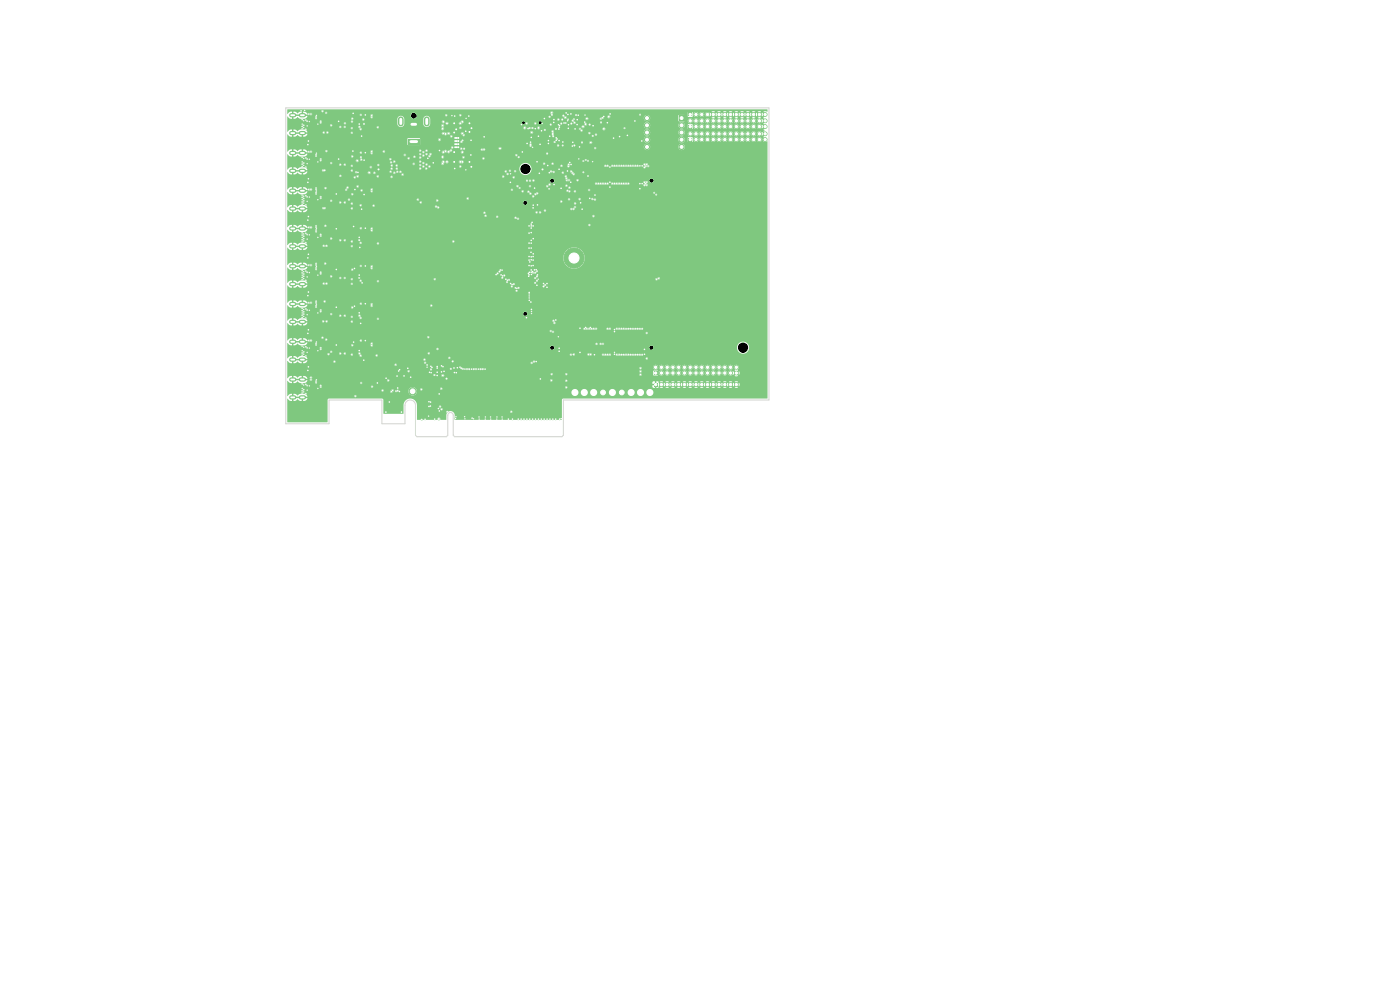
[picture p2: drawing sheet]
<svg xmlns="http://www.w3.org/2000/svg" width="297mm" height="210mm" viewBox="0 0 297 210" stroke-linecap="round" stroke-linejoin="round" font-family="sans-serif">
<g fill="#7fc87f" stroke="#7fc87f" stroke-width=".21">
<circle cx="127.9" cy="83.3" r=".78"/>
<circle cx="131.9" cy="83.3" r=".78"/>
</g>
<path d="M146 29.2h.8v.8h-.8z" fill="#7fc87f"/>
<g fill="#7fc87f" stroke="#7fc87f" stroke-width=".21">
<circle cx="146.4" cy="28.4" r=".4"/>
<circle cx="147.7" cy="29.6" r=".4"/>
<circle cx="147.7" cy="28.4" r=".4"/>
<circle cx="148.9" cy="29.6" r=".4"/>
<circle cx="148.9" cy="28.4" r=".4"/>
<circle cx="150.1" cy="29.6" r=".4"/>
<circle cx="150.1" cy="28.4" r=".4"/>
<circle cx="151.3" cy="29.6" r=".4"/>
<circle cx="151.3" cy="28.4" r=".4"/>
<circle cx="152.5" cy="29.6" r=".4"/>
<circle cx="152.5" cy="28.4" r=".4"/>
<circle cx="153.8" cy="29.6" r=".4"/>
<circle cx="153.8" cy="28.4" r=".4"/>
<circle cx="155" cy="29.6" r=".4"/>
<circle cx="155" cy="28.4" r=".4"/>
<circle cx="156.2" cy="29.6" r=".4"/>
<circle cx="156.2" cy="28.4" r=".4"/>
<circle cx="157.4" cy="29.6" r=".4"/>
<circle cx="157.4" cy="28.4" r=".4"/>
<circle cx="158.7" cy="29.6" r=".4"/>
<circle cx="158.7" cy="28.4" r=".4"/>
<circle cx="159.9" cy="29.6" r=".4"/>
<circle cx="159.9" cy="28.4" r=".4"/>
<circle cx="161.1" cy="29.6" r=".4"/>
<circle cx="161.1" cy="28.4" r=".4"/>
<circle cx="162.3" cy="29.6" r=".4"/>
<circle cx="162.3" cy="28.4" r=".4"/>
</g>
<path d="M138.7 78.7h.8v.8h-.8z" fill="#7fc87f"/>
<g fill="#7fc87f" stroke="#7fc87f" stroke-width=".21">
<circle cx="139.1" cy="77.9" r=".4"/>
<circle cx="140.3" cy="79.1" r=".4"/>
<circle cx="140.3" cy="77.9" r=".4"/>
<circle cx="141.5" cy="79.1" r=".4"/>
<circle cx="141.5" cy="77.9" r=".4"/>
<circle cx="142.8" cy="79.1" r=".4"/>
<circle cx="142.8" cy="77.9" r=".4"/>
<circle cx="144" cy="79.1" r=".4"/>
<circle cx="144" cy="77.9" r=".4"/>
<circle cx="145.2" cy="79.1" r=".4"/>
<circle cx="145.2" cy="77.9" r=".4"/>
<circle cx="146.4" cy="79.1" r=".4"/>
<circle cx="146.4" cy="77.9" r=".4"/>
<circle cx="147.7" cy="79.1" r=".4"/>
<circle cx="147.7" cy="77.9" r=".4"/>
<circle cx="148.9" cy="79.1" r=".4"/>
<circle cx="148.9" cy="77.9" r=".4"/>
<circle cx="150.1" cy="79.1" r=".4"/>
<circle cx="150.1" cy="77.9" r=".4"/>
<circle cx="151.3" cy="79.1" r=".4"/>
<circle cx="151.3" cy="77.9" r=".4"/>
<circle cx="152.5" cy="79.1" r=".4"/>
<circle cx="152.5" cy="77.9" r=".4"/>
<circle cx="153.8" cy="79.1" r=".4"/>
<circle cx="153.8" cy="77.9" r=".4"/>
<circle cx="155" cy="79.1" r=".4"/>
<circle cx="155" cy="77.9" r=".4"/>
<circle cx="156.2" cy="79.1" r=".4"/>
<circle cx="156.2" cy="77.9" r=".4"/>
<circle cx="87.5" cy="83" r=".78"/>
</g>
<path d="M61.8 80.5h.6M61.8 84.3h.6M63.8 80.5h.7M63.8 84.3h.7" fill="none" stroke="#7fc87f" stroke-width=".92"/>
<path d="M86.6 29.4h2.4v1.2h-2.4z" fill="#7fc87f"/>
<path d="M85 25.3v.9M87.4 26.4h.8M90.5 25.3v.9" fill="none" stroke="#7fc87f" stroke-width="1.2"/>
<path d="M61.8 24.4h.6M61.8 28.2h.6M63.8 24.4h.7M63.8 28.2h.7M61.8 72.5h.6M61.8 76.3h.6M63.8 72.5h.7M63.8 76.3h.7" fill="none" stroke="#7fc87f" stroke-width=".92"/>
<path d="M146 23.9h.8v.8h-.8z" fill="#7fc87f"/>
<g fill="#7fc87f" stroke="#7fc87f" stroke-width=".21">
<circle cx="147.7" cy="24.3" r=".4"/>
<circle cx="148.9" cy="24.3" r=".4"/>
<circle cx="150.1" cy="24.3" r=".4"/>
<circle cx="151.3" cy="24.3" r=".4"/>
<circle cx="152.5" cy="24.3" r=".4"/>
<circle cx="153.8" cy="24.3" r=".4"/>
<circle cx="155" cy="24.3" r=".4"/>
<circle cx="156.2" cy="24.3" r=".4"/>
<circle cx="157.4" cy="24.3" r=".4"/>
<circle cx="158.7" cy="24.3" r=".4"/>
<circle cx="159.9" cy="24.3" r=".4"/>
<circle cx="161.1" cy="24.3" r=".4"/>
<circle cx="162.3" cy="24.3" r=".4"/>
</g>
<path d="M61.8 32.5h.6M61.8 36.2h.6M63.8 32.5h.7M63.8 36.2h.7M61.8 56.5h.6M61.8 40.5h.6M61.8 44.3h.6M63.8 56.5h.7M63.8 40.5h.7M63.8 44.3h.7M61.8 60.3h.6M63.8 60.3h.7" fill="none" stroke="#7fc87f" stroke-width=".92"/>
<path d="M144 24.5h1.1v1.1h-1.1z" fill="#7fc87f"/>
<g fill="#7fc87f" stroke="#7fc87f" stroke-width=".21">
<circle cx="144.6" cy="26.6" r=".55"/>
<circle cx="144.6" cy="28.1" r=".55"/>
<circle cx="144.6" cy="29.6" r=".55"/>
<circle cx="144.6" cy="31.2" r=".55"/>
<circle cx="137.3" cy="31.2" r=".55"/>
<circle cx="137.3" cy="29.6" r=".55"/>
<circle cx="137.3" cy="28.1" r=".55"/>
<circle cx="137.3" cy="26.6" r=".55"/>
<circle cx="137.3" cy="25.1" r=".55"/>
</g>
<path d="M146 26.5h.8v.8h-.8z" fill="#7fc87f"/>
<g fill="#7fc87f" stroke="#7fc87f" stroke-width=".21">
<circle cx="146.4" cy="25.6" r=".4"/>
<circle cx="147.7" cy="26.9" r=".4"/>
<circle cx="147.7" cy="25.6" r=".4"/>
<circle cx="148.9" cy="26.9" r=".4"/>
<circle cx="148.9" cy="25.6" r=".4"/>
<circle cx="150.1" cy="26.9" r=".4"/>
<circle cx="150.1" cy="25.6" r=".4"/>
<circle cx="151.3" cy="26.9" r=".4"/>
<circle cx="151.3" cy="25.6" r=".4"/>
<circle cx="152.5" cy="26.9" r=".4"/>
<circle cx="152.5" cy="25.6" r=".4"/>
<circle cx="153.8" cy="26.9" r=".4"/>
<circle cx="153.8" cy="25.6" r=".4"/>
<circle cx="155" cy="26.9" r=".4"/>
<circle cx="155" cy="25.6" r=".4"/>
<circle cx="156.2" cy="26.9" r=".4"/>
<circle cx="156.2" cy="25.6" r=".4"/>
<circle cx="157.4" cy="26.9" r=".4"/>
<circle cx="157.4" cy="25.6" r=".4"/>
<circle cx="158.7" cy="26.9" r=".4"/>
<circle cx="158.7" cy="25.6" r=".4"/>
<circle cx="159.9" cy="26.9" r=".4"/>
<circle cx="159.9" cy="25.6" r=".4"/>
<circle cx="161.1" cy="26.9" r=".4"/>
<circle cx="161.1" cy="25.6" r=".4"/>
<circle cx="162.3" cy="26.9" r=".4"/>
<circle cx="162.3" cy="25.6" r=".4"/>
<circle cx="121.8" cy="54.7" r="2.14"/>
</g>
<path d="M61.8 48.5h.6M61.8 52.3h.6M63.8 48.5h.7M63.8 52.3h.7M61.8 64.5h.6M61.8 68.3h.6M63.8 64.5h.7M63.8 68.3h.7" fill="none" stroke="#7fc87f" stroke-width=".92"/>
<path d="M138.7 81.2h.8v.8h-.8z" fill="#7fc87f"/>
<g fill="#7fc87f" stroke="#7fc87f" stroke-width=".21">
<circle cx="140.3" cy="81.6" r=".4"/>
<circle cx="141.5" cy="81.6" r=".4"/>
<circle cx="142.8" cy="81.6" r=".4"/>
<circle cx="144" cy="81.6" r=".4"/>
<circle cx="145.2" cy="81.6" r=".4"/>
<circle cx="146.4" cy="81.6" r=".4"/>
<circle cx="147.7" cy="81.6" r=".4"/>
<circle cx="148.9" cy="81.6" r=".4"/>
<circle cx="150.1" cy="81.6" r=".4"/>
<circle cx="151.3" cy="81.6" r=".4"/>
<circle cx="152.5" cy="81.6" r=".4"/>
<circle cx="153.8" cy="81.6" r=".4"/>
<circle cx="155" cy="81.6" r=".4"/>
<circle cx="156.2" cy="81.6" r=".4"/>
<circle cx="64.1" cy="82.4" r=".08"/>
<circle cx="112.3" cy="63.7" r=".09"/>
<circle cx="67.1" cy="64.5" r=".08"/>
<circle cx="65.2" cy="66.8" r=".08"/>
<circle cx="126.1" cy="75.2" r=".12"/>
<circle cx="74.9" cy="32" r=".12"/>
<circle cx="75" cy="72.6" r=".12"/>
<circle cx="122.7" cy="24.4" r=".09"/>
<circle cx="96.4" cy="28.1" r=".18"/>
<circle cx="65.6" cy="25.8" r=".08"/>
<circle cx="67.1" cy="56.5" r=".08"/>
<circle cx="124" cy="25.9" r=".09"/>
<circle cx="111.8" cy="88.9" r=".12"/>
<circle cx="96.4" cy="79" r=".09"/>
<circle cx="86.5" cy="78.1" r=".12"/>
<circle cx="76.7" cy="44.4" r=".12"/>
<circle cx="107.6" cy="59.4" r=".09"/>
<circle cx="64.6" cy="23.4" r=".12"/>
<circle cx="94.2" cy="78.8" r=".12"/>
<circle cx="96.8" cy="27.4" r=".18"/>
<circle cx="114.2" cy="59.2" r=".08"/>
<circle cx="65.2" cy="58.7" r=".08"/>
<circle cx="117.5" cy="26" r=".12"/>
<circle cx="97.6" cy="77.9" r=".09"/>
<circle cx="90.9" cy="88.3" r=".08"/>
<circle cx="101.7" cy="88.9" r=".08"/>
<circle cx="77.2" cy="34" r=".12"/>
<circle cx="130.4" cy="70.3" r=".12"/>
<circle cx="65.3" cy="54.7" r=".12"/>
<circle cx="95.9" cy="24.5" r=".08"/>
<circle cx="77.2" cy="76.4" r=".12"/>
<circle cx="122.4" cy="26.4" r=".12"/>
<circle cx="97.2" cy="29.9" r=".15"/>
<circle cx="112.4" cy="55.6" r=".12"/>
<circle cx="114" cy="58.3" r=".09"/>
<circle cx="101.6" cy="88.4" r=".08"/>
<circle cx="115.5" cy="25.1" r=".12"/>
<circle cx="84.6" cy="78.7" r=".12"/>
<circle cx="115.4" cy="88.9" r=".12"/>
<circle cx="106.3" cy="58.3" r=".09"/>
<circle cx="112.7" cy="51" r=".12"/>
<circle cx="96.5" cy="35.8" r=".12"/>
<circle cx="135.7" cy="35.2" r=".12"/>
<circle cx="65.6" cy="57.8" r=".08"/>
<circle cx="75.2" cy="65" r=".12"/>
<circle cx="67.4" cy="82.4" r=".08"/>
<circle cx="100" cy="35.4" r=".18"/>
<circle cx="76.2" cy="74.4" r=".09"/>
<circle cx="77.5" cy="48.4" r=".12"/>
<circle cx="65.3" cy="46.7" r=".12"/>
<circle cx="67.4" cy="26.3" r=".08"/>
<circle cx="67.4" cy="50.4" r=".08"/>
<circle cx="125.1" cy="42.1" r=".12"/>
<circle cx="85.7" cy="79.7" r=".12"/>
<circle cx="126.2" cy="41.4" r=".12"/>
<circle cx="129.4" cy="39.7" r=".12"/>
<circle cx="118" cy="29.2" r=".12"/>
<circle cx="109.9" cy="88.9" r=".12"/>
<circle cx="84.2" cy="79.8" r=".12"/>
<circle cx="116.5" cy="36.6" r=".09"/>
<circle cx="113.1" cy="47.9" r=".12"/>
<circle cx="74.9" cy="24" r=".12"/>
<circle cx="111.7" cy="67.4" r=".12"/>
<circle cx="99.9" cy="29.8" r=".12"/>
<circle cx="64.4" cy="25.6" r=".08"/>
<circle cx="76.5" cy="68.6" r=".12"/>
<circle cx="92.7" cy="79" r=".12"/>
<circle cx="65.6" cy="65.8" r=".08"/>
<circle cx="105.4" cy="88.4" r=".08"/>
<circle cx="98.6" cy="78.3" r=".09"/>
<circle cx="82.6" cy="85.3" r=".12"/>
<circle cx="110.6" cy="26.4" r=".12"/>
<circle cx="65.4" cy="29.9" r=".14"/>
<circle cx="122.9" cy="31.2" r=".12"/>
<circle cx="93.2" cy="83.6" r=".12"/>
<circle cx="111.2" cy="88.9" r=".12"/>
<circle cx="71.8" cy="25.7" r=".12"/>
<circle cx="96.3" cy="78.1" r=".09"/>
<circle cx="113.6" cy="88.9" r=".12"/>
<circle cx="94" cy="77.8" r=".12"/>
<circle cx="98.6" cy="88.4" r=".08"/>
<circle cx="99.6" cy="28" r=".18"/>
<circle cx="108.3" cy="38.7" r=".12"/>
<circle cx="93.7" cy="77.6" r=".12"/>
<circle cx="91.6" cy="77.9" r=".12"/>
<circle cx="64.4" cy="67.1" r=".08"/>
<circle cx="112.7" cy="47.9" r=".12"/>
<circle cx="112.6" cy="30.2" r=".09"/>
<circle cx="64.1" cy="74.4" r=".08"/>
<circle cx="76.7" cy="28.9" r=".12"/>
<circle cx="97.2" cy="31.2" r=".15"/>
<circle cx="65.3" cy="78.6" r=".12"/>
<circle cx="64.4" cy="81.7" r=".08"/>
<circle cx="64.4" cy="83.1" r=".08"/>
<circle cx="118.5" cy="27.4" r=".09"/>
<circle cx="65.3" cy="30.7" r=".12"/>
<circle cx="112.9" cy="47.2" r=".12"/>
<circle cx="113.7" cy="76.7" r=".12"/>
<circle cx="112.7" cy="54.5" r=".12"/>
<circle cx="96.9" cy="29.3" r=".15"/>
<circle cx="96.6" cy="30.6" r=".15"/>
<circle cx="136.2" cy="39" r=".12"/>
<circle cx="71.3" cy="57.2" r=".12"/>
<circle cx="122.5" cy="25.4" r=".12"/>
<circle cx="112.2" cy="56.3" r=".12"/>
<circle cx="76.3" cy="52.5" r=".12"/>
<circle cx="125.8" cy="26.7" r=".12"/>
<circle cx="124.1" cy="24.4" r=".08"/>
<circle cx="64.1" cy="26.3" r=".08"/>
<circle cx="81.9" cy="87.4" r=".12"/>
<circle cx="114.8" cy="88.9" r=".12"/>
<circle cx="64.4" cy="65.7" r=".08"/>
<circle cx="107.3" cy="59.2" r=".09"/>
<circle cx="65.6" cy="41.8" r=".08"/>
<circle cx="112.7" cy="47.5" r=".12"/>
<circle cx="65.4" cy="37.9" r=".14"/>
<circle cx="116" cy="60.1" r=".09"/>
<circle cx="67.1" cy="32.5" r=".08"/>
<circle cx="65.4" cy="77.8" r=".14"/>
<circle cx="65.2" cy="42.7" r=".08"/>
<circle cx="106.1" cy="57.3" r=".09"/>
<circle cx="112.1" cy="58" r=".09"/>
<circle cx="112.2" cy="49.5" r=".12"/>
<circle cx="113.4" cy="57.2" r=".09"/>
<circle cx="114" cy="43.5" r=".12"/>
<circle cx="136.7" cy="75.2" r=".12"/>
<circle cx="64.1" cy="34.3" r=".08"/>
<circle cx="102.9" cy="88.9" r=".08"/>
<circle cx="124.2" cy="69.5" r=".12"/>
<circle cx="113.6" cy="27.3" r=".09"/>
<circle cx="113.1" cy="56.3" r=".12"/>
<circle cx="76.8" cy="60" r=".12"/>
<circle cx="90.6" cy="77.9" r=".08"/>
<circle cx="96.4" cy="32.3" r=".18"/>
<circle cx="112" cy="27.3" r=".09"/>
<circle cx="67.4" cy="42.4" r=".08"/>
<circle cx="99.9" cy="32.9" r=".09"/>
<circle cx="116.1" cy="88.9" r=".12"/>
<circle cx="76.2" cy="26.3" r=".09"/>
<circle cx="112.2" cy="58.3" r=".12"/>
<circle cx="71.3" cy="73.2" r=".12"/>
<circle cx="113.1" cy="57.9" r=".09"/>
<circle cx="108.6" cy="60.4" r=".09"/>
<circle cx="116.3" cy="29.8" r=".12"/>
<circle cx="65.2" cy="50.7" r=".08"/>
<circle cx="77.5" cy="72.3" r=".12"/>
<circle cx="118.6" cy="74.5" r=".12"/>
<circle cx="125.2" cy="69.5" r=".12"/>
<circle cx="131.4" cy="29" r=".12"/>
<circle cx="65.4" cy="62" r=".14"/>
<circle cx="67.1" cy="24.5" r=".08"/>
<circle cx="77.2" cy="41.3" r=".12"/>
<circle cx="112.3" cy="63.2" r=".08"/>
<circle cx="118.2" cy="29.5" r=".12"/>
<circle cx="64.1" cy="50.4" r=".08"/>
<circle cx="67.4" cy="34.3" r=".08"/>
<circle cx="113.1" cy="43.5" r=".12"/>
<circle cx="112.2" cy="55.2" r=".12"/>
<circle cx="91.5" cy="79.1" r=".12"/>
<circle cx="91.3" cy="86.1" r=".12"/>
<circle cx="123" cy="74.8" r=".12"/>
<circle cx="101.5" cy="78.3" r=".09"/>
<circle cx="112.3" cy="62.3" r=".08"/>
<circle cx="67.4" cy="66.4" r=".08"/>
<circle cx="113" cy="31.3" r=".08"/>
<circle cx="75.3" cy="40.2" r=".12"/>
<circle cx="92.2" cy="88.9" r=".12"/>
<circle cx="87.1" cy="80" r=".12"/>
<circle cx="98.9" cy="25.1" r=".08"/>
<circle cx="113.1" cy="54.4" r=".12"/>
<circle cx="111.8" cy="30.4" r=".12"/>
<circle cx="119.1" cy="88.8" r=".09"/>
<circle cx="77.5" cy="56.4" r=".12"/>
<circle cx="67.4" cy="58.4" r=".08"/>
<circle cx="77.5" cy="24.4" r=".12"/>
<circle cx="110.8" cy="32.2" r=".12"/>
<circle cx="64.4" cy="57.6" r=".08"/>
<circle cx="112.8" cy="66.5" r=".08"/>
<circle cx="112.2" cy="58.6" r=".09"/>
<circle cx="117.9" cy="67.9" r=".12"/>
<circle cx="100.2" cy="88.7" r=".12"/>
<circle cx="112.7" cy="56.4" r=".12"/>
<circle cx="64.4" cy="73.7" r=".08"/>
<circle cx="96.4" cy="26.2" r=".18"/>
<circle cx="102.9" cy="78.3" r=".09"/>
<circle cx="64.1" cy="42.4" r=".08"/>
<circle cx="65.3" cy="38.7" r=".12"/>
<circle cx="129.4" cy="35.4" r=".12"/>
<circle cx="112.7" cy="58.2" r=".09"/>
<circle cx="96.8" cy="79.1" r=".12"/>
<circle cx="120.6" cy="26.5" r=".12"/>
<circle cx="121.1" cy="24.2" r=".12"/>
<circle cx="128.1" cy="24.7" r=".12"/>
<circle cx="113.9" cy="34.3" r=".12"/>
<circle cx="121.4" cy="31" r=".12"/>
<circle cx="85.2" cy="87.4" r=".12"/>
<circle cx="130.4" cy="69.9" r=".12"/>
<circle cx="80.1" cy="81.2" r=".12"/>
<circle cx="71.3" cy="65.2" r=".12"/>
<circle cx="92.7" cy="77.8" r=".12"/>
<circle cx="114.2" cy="28.9" r=".12"/>
<circle cx="118" cy="29.8" r=".12"/>
<circle cx="75.2" cy="57" r=".12"/>
<circle cx="122.8" cy="33.7" r=".08"/>
<circle cx="71.3" cy="48.5" r=".12"/>
<circle cx="112.7" cy="29.1" r=".12"/>
<circle cx="76.2" cy="66.4" r=".09"/>
<circle cx="65.2" cy="74.8" r=".08"/>
<circle cx="118.5" cy="26.5" r=".12"/>
<circle cx="65.6" cy="81.9" r=".08"/>
<circle cx="130.2" cy="29.3" r=".12"/>
<circle cx="118.6" cy="29.8" r=".12"/>
<circle cx="76.2" cy="58.4" r=".09"/>
<circle cx="75" cy="48" r=".12"/>
<circle cx="63.9" cy="23.5" r=".14"/>
<circle cx="112.7" cy="65.6" r=".09"/>
<circle cx="134.7" cy="25.7" r=".12"/>
<circle cx="102.7" cy="29" r=".12"/>
<circle cx="113.1" cy="44.1" r=".12"/>
<circle cx="109.3" cy="61.1" r=".09"/>
<circle cx="99.5" cy="24.6" r=".12"/>
<circle cx="90.2" cy="88.9" r=".09"/>
<circle cx="112.7" cy="49.3" r=".12"/>
<circle cx="67.1" cy="40.5" r=".08"/>
<circle cx="116" cy="60.9" r=".09"/>
<circle cx="112.2" cy="47.9" r=".12"/>
<circle cx="112.6" cy="53.5" r=".12"/>
<circle cx="113" cy="57.6" r=".09"/>
<circle cx="65.4" cy="53.9" r=".14"/>
<circle cx="99.6" cy="26.2" r=".18"/>
<circle cx="98.8" cy="36" r=".08"/>
<circle cx="117.9" cy="88.9" r=".12"/>
<circle cx="112.7" cy="52.6" r=".12"/>
<circle cx="118.7" cy="27" r=".12"/>
<circle cx="108.3" cy="36.9" r=".08"/>
<circle cx="123" cy="69.6" r=".12"/>
<circle cx="96.7" cy="88.4" r=".08"/>
<circle cx="64.4" cy="51.1" r=".08"/>
<circle cx="91" cy="86.2" r=".12"/>
<circle cx="115" cy="26.2" r=".12"/>
<circle cx="112.7" cy="51.6" r=".12"/>
<circle cx="113.9" cy="60.5" r=".09"/>
<circle cx="64.4" cy="41.6" r=".08"/>
<circle cx="123.2" cy="43" r=".12"/>
<circle cx="93" cy="86.7" r=".12"/>
<circle cx="106.5" cy="88.9" r=".08"/>
<circle cx="113" cy="88.9" r=".12"/>
<circle cx="122" cy="27.3" r=".12"/>
<circle cx="114.9" cy="27.7" r=".12"/>
<circle cx="136.7" cy="74.1" r=".12"/>
<circle cx="75.9" cy="36.6" r=".09"/>
<circle cx="112.2" cy="52.6" r=".12"/>
<circle cx="113.1" cy="53.8" r=".12"/>
<circle cx="135.7" cy="39" r=".12"/>
<circle cx="96.9" cy="29.9" r=".15"/>
<circle cx="118.7" cy="26.7" r=".12"/>
<circle cx="64.4" cy="33.6" r=".08"/>
<circle cx="121.1" cy="34.9" r=".12"/>
<circle cx="67.1" cy="72.5" r=".08"/>
<circle cx="64.4" cy="59.1" r=".08"/>
<circle cx="90.6" cy="77.4" r=".09"/>
<circle cx="118.5" cy="71.4" r=".08"/>
<circle cx="65.3" cy="70.7" r=".12"/>
<circle cx="108.3" cy="60.1" r=".09"/>
<circle cx="64.1" cy="58.4" r=".08"/>
<circle cx="113.1" cy="50.6" r=".12"/>
<circle cx="121.1" cy="38.7" r=".12"/>
<circle cx="100" cy="27.2" r=".18"/>
<circle cx="96.6" cy="29.9" r=".15"/>
<circle cx="96.6" cy="29.3" r=".15"/>
<circle cx="104.1" cy="88.9" r=".08"/>
<circle cx="116.6" cy="28.9" r=".09"/>
<circle cx="65.2" cy="34.7" r=".08"/>
<circle cx="112.7" cy="55.1" r=".12"/>
<circle cx="114.2" cy="88.9" r=".12"/>
<circle cx="118.6" cy="73.9" r=".09"/>
<circle cx="112.3" cy="62" r=".09"/>
<circle cx="65.4" cy="70" r=".14"/>
<circle cx="113.1" cy="55.2" r=".12"/>
<circle cx="107.8" cy="88.9" r=".09"/>
<circle cx="67.1" cy="48.5" r=".08"/>
<circle cx="112.8" cy="66.1" r=".08"/>
<circle cx="65.6" cy="33.8" r=".08"/>
<circle cx="121.5" cy="30.2" r=".12"/>
<circle cx="92.7" cy="78.1" r=".09"/>
<circle cx="96.4" cy="34.3" r=".18"/>
<circle cx="108.7" cy="88.9" r=".12"/>
<circle cx="120.4" cy="25.6" r=".08"/>
<circle cx="65.2" cy="26.7" r=".08"/>
<circle cx="103" cy="88.4" r=".08"/>
<circle cx="84.7" cy="83" r=".12"/>
<circle cx="120.9" cy="34.5" r=".12"/>
<circle cx="97.2" cy="29.3" r=".15"/>
<circle cx="64.4" cy="43.1" r=".08"/>
<circle cx="112.6" cy="64.1" r=".09"/>
<circle cx="91" cy="85.2" r=".12"/>
<circle cx="115.3" cy="60.1" r=".09"/>
<circle cx="116.7" cy="88.9" r=".12"/>
<circle cx="106.5" cy="57.3" r=".09"/>
<circle cx="93.2" cy="87.2" r=".12"/>
<circle cx="114.6" cy="80.4" r=".12"/>
<circle cx="64.4" cy="75.1" r=".08"/>
<circle cx="105.2" cy="58.3" r=".12"/>
<circle cx="97" cy="78" r=".09"/>
<circle cx="105.4" cy="88.9" r=".08"/>
<circle cx="100.1" cy="78.3" r=".09"/>
<circle cx="112.3" cy="57.8" r=".09"/>
<circle cx="106.6" cy="58.5" r=".09"/>
<circle cx="120.4" cy="36.3" r=".12"/>
<circle cx="112.7" cy="57.7" r=".12"/>
<circle cx="119.4" cy="30.1" r=".12"/>
<circle cx="117.5" cy="39.1" r=".12"/>
<circle cx="71.8" cy="33.8" r=".12"/>
<circle cx="97.2" cy="30.6" r=".15"/>
<circle cx="136.2" cy="29.9" r=".12"/>
<circle cx="93.7" cy="78.9" r=".12"/>
<circle cx="136.2" cy="35.2" r=".12"/>
<circle cx="120.6" cy="27.2" r=".12"/>
<circle cx="100.5" cy="88.8" r=".08"/>
<circle cx="120.5" cy="24.3" r=".12"/>
<circle cx="118.7" cy="88.9" r=".12"/>
<circle cx="77.5" cy="64.4" r=".12"/>
<circle cx="129.4" cy="24.2" r=".12"/>
<circle cx="112.7" cy="57.3" r=".12"/>
<circle cx="64.4" cy="27.1" r=".08"/>
<circle cx="96.5" cy="24.6" r=".12"/>
<circle cx="104.1" cy="88.4" r=".08"/>
<circle cx="96.6" cy="88.8" r=".12"/>
<circle cx="81.9" cy="80.2" r=".12"/>
<circle cx="113.7" cy="57.2" r=".09"/>
<circle cx="84.8" cy="78.4" r=".12"/>
<circle cx="114.4" cy="36.8" r=".12"/>
<circle cx="116.3" cy="30.4" r=".12"/>
<circle cx="117.5" cy="25.4" r=".12"/>
<circle cx="129.4" cy="38.6" r=".12"/>
<circle cx="92.7" cy="79.7" r=".12"/>
<circle cx="116.2" cy="35.1" r=".12"/>
<circle cx="117.3" cy="88.9" r=".12"/>
<circle cx="71.3" cy="41.1" r=".12"/>
<circle cx="133.1" cy="28.7" r=".12"/>
<circle cx="130.4" cy="74.8" r=".08"/>
<circle cx="98.6" cy="88.9" r=".08"/>
<circle cx="96.9" cy="31.2" r=".15"/>
<circle cx="91.4" cy="77.7" r=".12"/>
<circle cx="130.4" cy="75.2" r=".12"/>
<circle cx="91.9" cy="34.5" r=".12"/>
<circle cx="65.3" cy="62.7" r=".12"/>
<circle cx="93.2" cy="31.9" r=".12"/>
<circle cx="96.9" cy="30.6" r=".15"/>
<circle cx="84.4" cy="82.3" r=".12"/>
<circle cx="112.7" cy="48.4" r=".12"/>
<circle cx="76.2" cy="50.4" r=".09"/>
<circle cx="119" cy="39.9" r=".12"/>
<circle cx="90.8" cy="33.6" r=".12"/>
<circle cx="135.7" cy="40" r=".12"/>
<circle cx="99.6" cy="34.3" r=".18"/>
<circle cx="64.4" cy="49.6" r=".08"/>
<circle cx="67.1" cy="80.6" r=".08"/>
<circle cx="113.4" cy="39.9" r=".12"/>
<circle cx="65.2" cy="82.8" r=".08"/>
<circle cx="112.3" cy="62.8" r=".08"/>
<circle cx="64.1" cy="66.4" r=".08"/>
<circle cx="64.4" cy="35.1" r=".08"/>
<circle cx="91.1" cy="79" r=".12"/>
<circle cx="77.5" cy="32.4" r=".12"/>
<circle cx="120.1" cy="24" r=".12"/>
<circle cx="96.6" cy="31.2" r=".15"/>
<circle cx="125.7" cy="34.3" r=".08"/>
<circle cx="112.2" cy="54.4" r=".12"/>
<circle cx="91.3" cy="85.3" r=".12"/>
<circle cx="65.6" cy="49.8" r=".08"/>
<circle cx="109.7" cy="61.2" r=".09"/>
<circle cx="123.5" cy="44.4" r=".09"/>
<circle cx="65.6" cy="73.8" r=".08"/>
<circle cx="114.6" cy="30.6" r=".12"/>
<circle cx="118.6" cy="35.9" r=".12"/>
<circle cx="67.4" cy="74.4" r=".08"/>
<circle cx="112.4" cy="88.9" r=".12"/>
<circle cx="98.8" cy="27.8" r=".09"/>
<circle cx="65.4" cy="45.9" r=".14"/>
<circle cx="112.2" cy="51.6" r=".12"/>
<circle cx="128.8" cy="26" r=".12"/>
<circle cx="106.5" cy="88.4" r=".08"/>
<circle cx="110.6" cy="88.9" r=".12"/>
<circle cx="116.5" cy="40.1" r=".12"/>
<circle cx="132.5" cy="27.2" r=".08"/>
<circle cx="74.6" cy="44.2" r=".12"/>
<circle cx="125.6" cy="42.2" r=".12"/>
<circle cx="69" cy="47.9" r=".12"/>
<circle cx="72.2" cy="75" r=".12"/>
<circle cx="69.2" cy="32" r=".12"/>
<circle cx="119.1" cy="42.8" r=".12"/>
<circle cx="69.3" cy="52.2" r=".12"/>
<circle cx="73.2" cy="26.9" r=".12"/>
<circle cx="68.6" cy="68.2" r=".12"/>
<circle cx="72.2" cy="51" r=".12"/>
<circle cx="73.1" cy="34.9" r=".12"/>
<circle cx="68.4" cy="71.6" r=".12"/>
<circle cx="75.9" cy="39.5" r=".14"/>
<circle cx="74.7" cy="65.2" r=".12"/>
<circle cx="73.1" cy="67" r=".12"/>
<circle cx="120.8" cy="40.6" r=".12"/>
<circle cx="121.5" cy="36.7" r=".12"/>
<circle cx="83.9" cy="77.4" r=".14"/>
<circle cx="69.7" cy="75.1" r=".12"/>
<circle cx="74.7" cy="25.8" r=".12"/>
<circle cx="125.9" cy="45.8" r=".14"/>
<circle cx="81.4" cy="32.1" r=".14"/>
<circle cx="73.2" cy="43" r=".12"/>
<circle cx="74.6" cy="52.2" r=".12"/>
<circle cx="68.7" cy="60.2" r=".12"/>
<circle cx="122" cy="43.9" r=".12"/>
<circle cx="110" cy="33.3" r=".09"/>
<circle cx="74.6" cy="36.2" r=".12"/>
<circle cx="126.2" cy="42.4" r=".12"/>
<circle cx="106.1" cy="31.5" r=".18"/>
<circle cx="73.2" cy="51" r=".12"/>
<circle cx="69.3" cy="68.2" r=".12"/>
<circle cx="116.6" cy="39.1" r=".12"/>
<circle cx="69.2" cy="72" r=".12"/>
<circle cx="116.9" cy="36.4" r=".12"/>
<circle cx="75.9" cy="37.4" r=".14"/>
<circle cx="74.6" cy="68.2" r=".12"/>
<circle cx="122" cy="43.2" r=".12"/>
<circle cx="78.3" cy="36.6" r=".18"/>
<circle cx="68.9" cy="63.9" r=".12"/>
<circle cx="74.7" cy="33.2" r=".12"/>
<circle cx="121.7" cy="36.9" r=".12"/>
<circle cx="120.6" cy="35.3" r=".12"/>
<circle cx="120.7" cy="34.9" r=".12"/>
<circle cx="72.2" cy="43" r=".12"/>
<circle cx="120.3" cy="38.2" r=".12"/>
<circle cx="121.2" cy="36.4" r=".12"/>
<circle cx="72.2" cy="34.9" r=".12"/>
<circle cx="68.5" cy="36.1" r=".12"/>
<circle cx="74.6" cy="60.2" r=".12"/>
<circle cx="72.2" cy="67" r=".12"/>
<circle cx="135.9" cy="78.8" r=".14"/>
<circle cx="69.2" cy="24" r=".12"/>
<circle cx="120.8" cy="39.8" r=".12"/>
<circle cx="68.7" cy="52.2" r=".12"/>
<circle cx="125" cy="40.3" r=".12"/>
<circle cx="74.7" cy="25.2" r=".12"/>
<circle cx="109.5" cy="32.9" r=".12"/>
<circle cx="69.3" cy="60.2" r=".12"/>
<circle cx="72.2" cy="59" r=".12"/>
<circle cx="73.2" cy="59" r=".12"/>
<circle cx="82.4" cy="80.7" r=".14"/>
<circle cx="122.5" cy="38.2" r=".12"/>
<circle cx="68.7" cy="28.1" r=".12"/>
<circle cx="69" cy="55.9" r=".12"/>
<circle cx="74.7" cy="41.2" r=".12"/>
<circle cx="68.9" cy="36.1" r=".09"/>
<circle cx="75.8" cy="34.1" r=".18"/>
<circle cx="68.6" cy="44.2" r=".12"/>
<circle cx="69.1" cy="39.9" r=".12"/>
<circle cx="68.4" cy="23.6" r=".12"/>
<circle cx="69.5" cy="28.1" r=".12"/>
<circle cx="68.9" cy="44.1" r=".12"/>
<circle cx="74.6" cy="28.2" r=".12"/>
<circle cx="74.7" cy="73.2" r=".12"/>
<circle cx="78.7" cy="35.4" r=".14"/>
<circle cx="74.7" cy="57.2" r=".12"/>
<circle cx="117.5" cy="36.5" r=".12"/>
<circle cx="139.3" cy="59.2" r=".14"/>
<circle cx="126.3" cy="31.4" r=".12"/>
<circle cx="116.1" cy="39.5" r=".12"/>
<circle cx="72.2" cy="26.9" r=".12"/>
<circle cx="73.2" cy="75" r=".12"/>
<circle cx="135.8" cy="24.3" r=".08"/>
<circle cx="123.8" cy="36.5" r=".08"/>
<circle cx="123.8" cy="34.2" r=".08"/>
<circle cx="93.6" cy="82.5" r=".14"/>
<circle cx="113.8" cy="45" r=".12"/>
<circle cx="92.8" cy="74" r=".12"/>
<circle cx="91.4" cy="78.4" r=".09"/>
<circle cx="137.2" cy="76" r=".12"/>
<circle cx="96" cy="76.7" r=".09"/>
<circle cx="95.6" cy="78.2" r=".09"/>
<circle cx="113.1" cy="41.7" r=".12"/>
<circle cx="107.7" cy="36.9" r=".12"/>
<circle cx="112.5" cy="41.1" r=".12"/>
<circle cx="137.2" cy="70.6" r=".12"/>
<circle cx="135.9" cy="78.1" r=".14"/>
<circle cx="95.7" cy="28.9" r=".12"/>
<circle cx="137.2" cy="38.6" r=".12"/>
<circle cx="136.7" cy="35.5" r=".12"/>
<circle cx="95.2" cy="28.3" r=".18"/>
<circle cx="86.7" cy="33.6" r=".12"/>
<circle cx="98.4" cy="28.7" r=".12"/>
<circle cx="93.9" cy="27.3" r=".18"/>
<circle cx="137.2" cy="34.9" r=".12"/>
<circle cx="97.7" cy="24.4" r=".12"/>
<circle cx="94" cy="28.3" r=".18"/>
<circle cx="87.9" cy="33.3" r=".12"/>
<circle cx="136.7" cy="38.7" r=".12"/>
<circle cx="97.6" cy="26.2" r=".18"/>
<circle cx="136.9" cy="39" r=".12"/>
<circle cx="137.2" cy="39.3" r=".12"/>
<circle cx="93.9" cy="26.6" r=".18"/>
<circle cx="94.5" cy="28.4" r=".18"/>
<circle cx="98.1" cy="28.3" r=".18"/>
<circle cx="94.8" cy="26.2" r=".18"/>
<circle cx="98.1" cy="29.8" r=".08"/>
<circle cx="94.7" cy="24.4" r=".12"/>
<circle cx="136.7" cy="34.9" r=".12"/>
<circle cx="137" cy="35.2" r=".12"/>
<circle cx="94" cy="25.8" r=".18"/>
<circle cx="136.7" cy="39.3" r=".12"/>
<circle cx="137.5" cy="35.2" r=".12"/>
<circle cx="93.2" cy="29.6" r=".18"/>
<circle cx="97.7" cy="27.1" r=".12"/>
<circle cx="98.1" cy="25.8" r=".18"/>
<circle cx="123" cy="42.2" r=".14"/>
<circle cx="139.8" cy="59" r=".14"/>
<circle cx="135.9" cy="79.5" r=".14"/>
<circle cx="120.7" cy="38.2" r=".14"/>
<circle cx="136.2" cy="75.2" r=".09"/>
<circle cx="68" cy="82.1" r=".08"/>
<circle cx="68" cy="81.8" r=".08"/>
<circle cx="135.7" cy="75.2" r=".09"/>
<circle cx="115.6" cy="27.6" r=".09"/>
<circle cx="116.6" cy="24.8" r=".09"/>
<circle cx="127.8" cy="25" r=".09"/>
<circle cx="119.3" cy="25.4" r=".09"/>
<circle cx="121.8" cy="25.3" r=".08"/>
<circle cx="120.5" cy="25.3" r=".08"/>
<circle cx="119.7" cy="26.1" r=".08"/>
<circle cx="120" cy="26.1" r=".08"/>
<circle cx="125.7" cy="28.8" r=".09"/>
<circle cx="126.4" cy="28.6" r=".12"/>
<circle cx="124.2" cy="26.3" r=".18"/>
<circle cx="122.2" cy="24.4" r=".09"/>
<circle cx="123.7" cy="26.9" r=".18"/>
<circle cx="121.2" cy="26.2" r=".09"/>
<circle cx="119.5" cy="24.5" r=".09"/>
<circle cx="115.1" cy="35.9" r=".09"/>
<circle cx="121.8" cy="30.9" r=".09"/>
<circle cx="117.7" cy="30.1" r=".09"/>
<circle cx="119.1" cy="26.2" r=".09"/>
<circle cx="123.5" cy="30.2" r=".09"/>
<circle cx="125.3" cy="30.2" r=".18"/>
<circle cx="129.2" cy="24.8" r=".18"/>
<circle cx="89.5" cy="89" r=".09"/>
<circle cx="108.5" cy="87.4" r=".12"/>
<circle cx="93.4" cy="86.3" r=".12"/>
<circle cx="68" cy="58.1" r=".08"/>
<circle cx="129.4" cy="75.2" r=".12"/>
<circle cx="128.9" cy="75.2" r=".12"/>
<circle cx="68" cy="57.8" r=".08"/>
<circle cx="129.4" cy="69.7" r=".12"/>
<circle cx="68" cy="26" r=".08"/>
<circle cx="68" cy="25.7" r=".08"/>
<circle cx="128.9" cy="69.7" r=".12"/>
<circle cx="112.8" cy="28.1" r=".18"/>
<circle cx="114.3" cy="27.1" r=".18"/>
<circle cx="128.1" cy="27.3" r=".18"/>
<circle cx="124.5" cy="25.2" r=".18"/>
<circle cx="119.9" cy="24.9" r=".18"/>
<circle cx="111.3" cy="27.1" r=".18"/>
<circle cx="113.6" cy="26.2" r=".12"/>
<circle cx="112.3" cy="27.2" r=".09"/>
<circle cx="113" cy="27.2" r=".09"/>
<circle cx="111.7" cy="26.2" r=".12"/>
<circle cx="117" cy="23.9" r=".18"/>
<circle cx="109.6" cy="61.7" r=".09"/>
<circle cx="110" cy="61.1" r=".09"/>
<circle cx="108.6" cy="60.8" r=".09"/>
<circle cx="101.9" cy="78.3" r=".09"/>
<circle cx="115.3" cy="60.8" r=".09"/>
<circle cx="109" cy="60.3" r=".09"/>
<circle cx="102.4" cy="78.3" r=".09"/>
<circle cx="115.7" cy="60.5" r=".09"/>
<circle cx="107.6" cy="59.8" r=".09"/>
<circle cx="100.5" cy="78.3" r=".09"/>
<circle cx="113.5" cy="60" r=".09"/>
<circle cx="101" cy="78.3" r=".09"/>
<circle cx="108" cy="59.4" r=".09"/>
<circle cx="113.9" cy="59.5" r=".09"/>
<circle cx="99.1" cy="78.3" r=".09"/>
<circle cx="106.6" cy="58.9" r=".09"/>
<circle cx="113.5" cy="59" r=".09"/>
<circle cx="107" cy="58.4" r=".09"/>
<circle cx="99.6" cy="78.3" r=".09"/>
<circle cx="113.9" cy="58.6" r=".09"/>
<circle cx="97.8" cy="78.1" r=".09"/>
<circle cx="105.6" cy="58" r=".09"/>
<circle cx="113.5" cy="57.9" r=".09"/>
<circle cx="98.2" cy="78.3" r=".09"/>
<circle cx="106" cy="57.6" r=".09"/>
<circle cx="113.9" cy="57.5" r=".09"/>
<circle cx="95.3" cy="75.9" r=".12"/>
<circle cx="114.6" cy="45" r=".12"/>
<circle cx="76.6" cy="24.4" r=".12"/>
<circle cx="76.5" cy="59.6" r=".12"/>
<circle cx="76.6" cy="32.4" r=".12"/>
<circle cx="84" cy="83" r=".09"/>
<circle cx="76.6" cy="56.4" r=".12"/>
<circle cx="76.2" cy="67" r=".12"/>
<circle cx="83.1" cy="35.8" r=".12"/>
<circle cx="85" cy="36.5" r=".12"/>
<circle cx="76.2" cy="50.9" r=".09"/>
<circle cx="91.1" cy="35.3" r=".12"/>
<circle cx="84.4" cy="82.9" r=".12"/>
<circle cx="89.1" cy="33.4" r=".12"/>
<circle cx="89.8" cy="35.3" r=".12"/>
<circle cx="79.3" cy="43.6" r=".12"/>
<circle cx="94" cy="34.3" r=".18"/>
<circle cx="89.1" cy="34.3" r=".12"/>
<circle cx="89.1" cy="32" r=".12"/>
<circle cx="91.1" cy="33.1" r=".12"/>
<circle cx="93.9" cy="33.3" r=".18"/>
<circle cx="94.5" cy="32.1" r=".18"/>
<circle cx="90.4" cy="35.8" r=".12"/>
<circle cx="89.1" cy="35.8" r=".12"/>
<circle cx="89.1" cy="35" r=".12"/>
<circle cx="76.2" cy="75" r=".12"/>
<circle cx="97.9" cy="31.5" r=".12"/>
<circle cx="76.6" cy="48.4" r=".12"/>
<circle cx="80.2" cy="27" r=".12"/>
<circle cx="97.7" cy="35.3" r=".12"/>
<circle cx="76.6" cy="64.4" r=".12"/>
<circle cx="94" cy="32.3" r=".18"/>
<circle cx="98.1" cy="32.3" r=".18"/>
<circle cx="76.5" cy="51.5" r=".12"/>
<circle cx="95.7" cy="31.9" r=".12"/>
<circle cx="75.5" cy="36.5" r=".12"/>
<circle cx="95.9" cy="31.3" r=".12"/>
<circle cx="83.1" cy="35.1" r=".12"/>
<circle cx="89.8" cy="32.3" r=".12"/>
<circle cx="89.8" cy="33" r=".12"/>
<circle cx="102.2" cy="31.7" r=".12"/>
<circle cx="84.3" cy="36.5" r=".12"/>
<circle cx="84.2" cy="35.1" r=".12"/>
<circle cx="102.6" cy="33.6" r=".12"/>
<circle cx="80.2" cy="67.6" r=".12"/>
<circle cx="76.6" cy="72.3" r=".12"/>
<circle cx="77.1" cy="25.4" r=".12"/>
<circle cx="94.8" cy="34.3" r=".18"/>
<circle cx="76.2" cy="59" r=".08"/>
<circle cx="98.1" cy="34.3" r=".18"/>
<circle cx="90.5" cy="34.9" r=".12"/>
<circle cx="76.5" cy="43.5" r=".12"/>
<circle cx="102.7" cy="31.7" r=".12"/>
<circle cx="89.8" cy="34.6" r=".12"/>
<circle cx="76.5" cy="67.5" r=".12"/>
<circle cx="98.5" cy="31.5" r=".09"/>
<circle cx="89.1" cy="32.7" r=".12"/>
<circle cx="80.2" cy="59.6" r=".12"/>
<circle cx="80.2" cy="51.6" r=".12"/>
<circle cx="93.9" cy="34.7" r=".18"/>
<circle cx="82.8" cy="33.8" r=".12"/>
<circle cx="76.6" cy="33.3" r=".09"/>
<circle cx="95.2" cy="32.2" r=".18"/>
<circle cx="82.9" cy="36.4" r=".12"/>
<circle cx="90.5" cy="32" r=".12"/>
<circle cx="76.5" cy="27.4" r=".12"/>
<circle cx="80.2" cy="35" r=".12"/>
<circle cx="89.4" cy="82.6" r=".12"/>
<circle cx="90.5" cy="32.7" r=".12"/>
<circle cx="79.9" cy="75.4" r=".12"/>
<circle cx="83" cy="34.4" r=".12"/>
<circle cx="76.7" cy="40.4" r=".12"/>
<circle cx="97.6" cy="34.3" r=".18"/>
<circle cx="76.5" cy="75.5" r=".12"/>
<circle cx="84.2" cy="35.8" r=".12"/>
<circle cx="76.2" cy="26.9" r=".12"/>
<circle cx="120.1" cy="82.2" r=".12"/>
<circle cx="127.9" cy="73" r=".12"/>
<circle cx="68" cy="50.1" r=".08"/>
<circle cx="136.2" cy="69.7" r=".09"/>
<circle cx="135.7" cy="69.7" r=".09"/>
<circle cx="68" cy="49.8" r=".08"/>
<circle cx="64.1" cy="82.9" r=".08"/>
<circle cx="135.3" cy="75.2" r=".09"/>
<circle cx="67.1" cy="81.2" r=".08"/>
<circle cx="135.3" cy="69.7" r=".09"/>
<circle cx="67.1" cy="49.1" r=".08"/>
<circle cx="64.1" cy="50.9" r=".08"/>
<circle cx="67.1" cy="80.9" r=".08"/>
<circle cx="134.8" cy="75.2" r=".09"/>
<circle cx="64.4" cy="82.6" r=".08"/>
<circle cx="64.4" cy="50.6" r=".08"/>
<circle cx="134.8" cy="69.7" r=".09"/>
<circle cx="67.1" cy="48.8" r=".08"/>
<circle cx="134.3" cy="75.2" r=".09"/>
<circle cx="68" cy="74.1" r=".08"/>
<circle cx="68" cy="42" r=".08"/>
<circle cx="134.3" cy="69.7" r=".09"/>
<circle cx="133.8" cy="75.2" r=".09"/>
<circle cx="68" cy="73.8" r=".08"/>
<circle cx="133.8" cy="69.7" r=".09"/>
<circle cx="68" cy="41.7" r=".08"/>
<circle cx="67.1" cy="73.2" r=".08"/>
<circle cx="64.1" cy="74.9" r=".08"/>
<circle cx="133.3" cy="75.2" r=".12"/>
<circle cx="92.5" cy="43.8" r=".12"/>
<circle cx="64.1" cy="42.8" r=".08"/>
<circle cx="133.3" cy="69.7" r=".09"/>
<circle cx="67.1" cy="41.1" r=".08"/>
<circle cx="67.1" cy="72.9" r=".08"/>
<circle cx="64.4" cy="74.6" r=".08"/>
<circle cx="132.8" cy="75.2" r=".12"/>
<circle cx="93" cy="44" r=".12"/>
<circle cx="132.8" cy="69.7" r=".09"/>
<circle cx="64.4" cy="42.6" r=".08"/>
<circle cx="67.1" cy="40.8" r=".08"/>
<circle cx="68" cy="66.1" r=".08"/>
<circle cx="132.3" cy="75.2" r=".09"/>
<circle cx="68" cy="34" r=".08"/>
<circle cx="132.3" cy="69.7" r=".12"/>
<circle cx="68" cy="65.8" r=".08"/>
<circle cx="131.8" cy="75.2" r=".09"/>
<circle cx="68" cy="33.7" r=".08"/>
<circle cx="131.8" cy="69.7" r=".12"/>
<circle cx="67.1" cy="65.1" r=".08"/>
<circle cx="131.3" cy="75.2" r=".12"/>
<circle cx="64.1" cy="66.9" r=".08"/>
<circle cx="64.1" cy="34.8" r=".08"/>
<circle cx="67.1" cy="33.1" r=".08"/>
<circle cx="131.3" cy="69.7" r=".12"/>
<circle cx="67.1" cy="64.8" r=".08"/>
<circle cx="130.9" cy="75.2" r=".12"/>
<circle cx="64.4" cy="66.6" r=".08"/>
<circle cx="67.1" cy="32.8" r=".08"/>
<circle cx="130.9" cy="69.7" r=".12"/>
<circle cx="64.4" cy="34.6" r=".08"/>
<circle cx="67.1" cy="57.1" r=".08"/>
<circle cx="128.4" cy="75.2" r=".12"/>
<circle cx="64.1" cy="58.9" r=".08"/>
<circle cx="127.9" cy="75.2" r=".12"/>
<circle cx="64.4" cy="58.6" r=".08"/>
<circle cx="67.1" cy="56.8" r=".08"/>
<circle cx="120.1" cy="80.8" r=".12"/>
<circle cx="127.4" cy="73" r=".12"/>
<circle cx="120.1" cy="79.4" r=".12"/>
<circle cx="126.6" cy="73" r=".12"/>
<circle cx="126.5" cy="69.7" r=".12"/>
<circle cx="67.1" cy="25.1" r=".08"/>
<circle cx="64.1" cy="26.8" r=".08"/>
<circle cx="126" cy="69.7" r=".12"/>
<circle cx="64.4" cy="26.6" r=".08"/>
<circle cx="67.1" cy="24.8" r=".08"/>
<circle cx="112.8" cy="77" r=".12"/>
<circle cx="64.4" cy="66.1" r=".08"/>
<circle cx="67.1" cy="64.2" r=".08"/>
<circle cx="125.3" cy="75.2" r=".12"/>
<circle cx="67.1" cy="48.2" r=".08"/>
<circle cx="125.5" cy="69.7" r=".12"/>
<circle cx="116.9" cy="70.2" r=".12"/>
<circle cx="64.4" cy="50.1" r=".08"/>
<circle cx="113.3" cy="76.7" r=".12"/>
<circle cx="124.8" cy="75.2" r=".12"/>
<circle cx="67.1" cy="63.9" r=".08"/>
<circle cx="64.1" cy="65.9" r=".08"/>
<circle cx="125" cy="69.7" r=".12"/>
<circle cx="64.1" cy="49.9" r=".08"/>
<circle cx="117.3" cy="70.4" r=".12"/>
<circle cx="67.1" cy="47.9" r=".08"/>
<circle cx="121.1" cy="75.2" r=".12"/>
<circle cx="64.4" cy="58.1" r=".08"/>
<circle cx="67.1" cy="56.2" r=".08"/>
<circle cx="64.4" cy="42.1" r=".08"/>
<circle cx="67.1" cy="40.2" r=".08"/>
<circle cx="117.6" cy="68.5" r=".12"/>
<circle cx="124.5" cy="69.7" r=".12"/>
<circle cx="121.7" cy="75.2" r=".12"/>
<circle cx="64.1" cy="57.9" r=".08"/>
<circle cx="67.1" cy="55.9" r=".08"/>
<circle cx="64.1" cy="41.9" r=".08"/>
<circle cx="67.1" cy="39.9" r=".08"/>
<circle cx="117.4" cy="68.1" r=".12"/>
<circle cx="124" cy="69.7" r=".12"/>
<circle cx="92.2" cy="79.6" r=".09"/>
<circle cx="86.7" cy="78.7" r=".12"/>
<circle cx="93.7" cy="86.8" r=".12"/>
<circle cx="75.4" cy="84" r=".12"/>
<circle cx="64.9" cy="83.5" r=".08"/>
<circle cx="64.1" cy="83.4" r=".08"/>
<circle cx="65.2" cy="81.8" r=".08"/>
<circle cx="64.9" cy="81.5" r=".08"/>
<circle cx="64.1" cy="81.4" r=".08"/>
<circle cx="66" cy="80.6" r=".14"/>
<circle cx="83" cy="83.1" r=".14"/>
<circle cx="66" cy="80.1" r=".14"/>
<circle cx="83.3" cy="82.8" r=".14"/>
<circle cx="93.1" cy="88.9" r=".18"/>
<circle cx="93.9" cy="79.7" r=".18"/>
<circle cx="94.9" cy="87.4" r=".09"/>
<circle cx="94.7" cy="80.3" r=".09"/>
<circle cx="90.1" cy="76.3" r=".12"/>
<circle cx="117" cy="79.4" r=".12"/>
<circle cx="79.4" cy="36.7" r=".14"/>
<circle cx="76.6" cy="33.9" r=".12"/>
<circle cx="97.9" cy="30.1" r=".12"/>
<circle cx="83.1" cy="37.5" r=".14"/>
<circle cx="80.2" cy="37.4" r=".14"/>
<circle cx="83.6" cy="34.3" r=".14"/>
<circle cx="83.6" cy="36.7" r=".14"/>
<circle cx="135.3" cy="35.2" r=".12"/>
<circle cx="134.8" cy="35.2" r=".12"/>
<circle cx="134.3" cy="35.2" r=".12"/>
<circle cx="133.8" cy="35.2" r=".12"/>
<circle cx="133.3" cy="39" r=".12"/>
<circle cx="133.3" cy="35.2" r=".12"/>
<circle cx="132.8" cy="39" r=".12"/>
<circle cx="132.8" cy="35.2" r=".12"/>
<circle cx="132.3" cy="39" r=".12"/>
<circle cx="132.3" cy="35.2" r=".12"/>
<circle cx="131.8" cy="39" r=".12"/>
<circle cx="131.8" cy="35.2" r=".12"/>
<circle cx="131.3" cy="39" r=".12"/>
<circle cx="131.3" cy="35.2" r=".12"/>
<circle cx="130.9" cy="39" r=".12"/>
<circle cx="130.9" cy="35.2" r=".12"/>
<circle cx="130.4" cy="39" r=".12"/>
<circle cx="130.4" cy="35.2" r=".12"/>
<circle cx="129.9" cy="39" r=".12"/>
<circle cx="129.9" cy="35.2" r=".12"/>
<circle cx="128.9" cy="39" r=".12"/>
<circle cx="128.9" cy="35.2" r=".12"/>
<circle cx="128.4" cy="39" r=".12"/>
<circle cx="128.4" cy="35.2" r=".12"/>
<circle cx="127.9" cy="39" r=".12"/>
<circle cx="127.4" cy="39" r=".12"/>
<circle cx="126.9" cy="39" r=".12"/>
<circle cx="126.4" cy="39" r=".12"/>
<circle cx="138.8" cy="40.9" r=".08"/>
<circle cx="139.2" cy="41.3" r=".08"/>
<circle cx="120.2" cy="39.4" r=".12"/>
<circle cx="120" cy="37.4" r=".12"/>
<circle cx="119.4" cy="36.6" r=".12"/>
<circle cx="119.1" cy="35.2" r=".12"/>
<circle cx="122" cy="40.6" r=".12"/>
<circle cx="64.9" cy="27.4" r=".08"/>
<circle cx="64.1" cy="27.3" r=".08"/>
<circle cx="65.2" cy="25.7" r=".08"/>
<circle cx="64.9" cy="25.5" r=".08"/>
<circle cx="64.1" cy="25.4" r=".08"/>
<circle cx="78.9" cy="24.8" r=".14"/>
<circle cx="66" cy="24.2" r=".14"/>
<circle cx="78.9" cy="24.5" r=".14"/>
<circle cx="65.5" cy="24.2" r=".14"/>
<circle cx="64.9" cy="75.5" r=".08"/>
<circle cx="64.1" cy="75.4" r=".08"/>
<circle cx="65.2" cy="73.8" r=".08"/>
<circle cx="64.9" cy="73.5" r=".08"/>
<circle cx="64.1" cy="73.4" r=".08"/>
<circle cx="78.9" cy="73.3" r=".14"/>
<circle cx="66" cy="72.3" r=".14"/>
<circle cx="65.5" cy="72.3" r=".14"/>
<circle cx="78.9" cy="72.9" r=".14"/>
<circle cx="90.2" cy="77" r=".12"/>
<circle cx="117" cy="80.7" r=".14"/>
<circle cx="64.9" cy="59.5" r=".08"/>
<circle cx="64.1" cy="59.4" r=".08"/>
<circle cx="65.2" cy="57.8" r=".08"/>
<circle cx="64.9" cy="57.5" r=".08"/>
<circle cx="64.1" cy="57.4" r=".08"/>
<circle cx="65.5" cy="56.2" r=".14"/>
<circle cx="78.9" cy="56.9" r=".14"/>
<circle cx="66" cy="56.2" r=".14"/>
<circle cx="78.9" cy="56.5" r=".14"/>
<circle cx="112.6" cy="30.9" r=".09"/>
<circle cx="117.3" cy="28.6" r=".09"/>
<circle cx="112.6" cy="30.6" r=".09"/>
<circle cx="117.3" cy="28.3" r=".09"/>
<circle cx="64.9" cy="43.5" r=".08"/>
<circle cx="64.1" cy="43.3" r=".08"/>
<circle cx="65.2" cy="41.7" r=".08"/>
<circle cx="64.9" cy="41.5" r=".08"/>
<circle cx="64.1" cy="41.4" r=".08"/>
<circle cx="66" cy="40.2" r=".14"/>
<circle cx="78.9" cy="40.2" r=".14"/>
<circle cx="78.9" cy="40.6" r=".14"/>
<circle cx="65.5" cy="40.2" r=".14"/>
<circle cx="64.9" cy="35.4" r=".08"/>
<circle cx="64.1" cy="35.3" r=".08"/>
<circle cx="65.2" cy="33.7" r=".08"/>
<circle cx="64.9" cy="33.5" r=".08"/>
<circle cx="64.1" cy="33.4" r=".08"/>
<circle cx="66" cy="32.2" r=".14"/>
<circle cx="78.9" cy="32.5" r=".14"/>
<circle cx="78.9" cy="32.1" r=".14"/>
<circle cx="65.5" cy="32.2" r=".14"/>
<circle cx="124.7" cy="37.3" r=".08"/>
<circle cx="124.2" cy="33.9" r=".08"/>
<circle cx="91" cy="74.9" r=".12"/>
<circle cx="81.2" cy="82.8" r=".12"/>
<circle cx="125" cy="47.7" r=".12"/>
<circle cx="124.7" cy="34.1" r=".08"/>
<circle cx="76.6" cy="81.2" r=".12"/>
<circle cx="90.9" cy="71.5" r=".12"/>
<circle cx="70.2" cy="74.6" r=".12"/>
<circle cx="109.4" cy="46.2" r=".12"/>
<circle cx="74.6" cy="75.2" r=".12"/>
<circle cx="109.9" cy="46.4" r=".12"/>
<circle cx="70.2" cy="66.6" r=".12"/>
<circle cx="91.5" cy="64.8" r=".12"/>
<circle cx="74.6" cy="67.2" r=".12"/>
<circle cx="70.2" cy="58.6" r=".12"/>
<circle cx="92.2" cy="59.2" r=".12"/>
<circle cx="105.5" cy="46" r=".12"/>
<circle cx="74.6" cy="59.2" r=".12"/>
<circle cx="96.2" cy="51.2" r=".12"/>
<circle cx="103" cy="45.8" r=".12"/>
<circle cx="74.6" cy="51.2" r=".12"/>
<circle cx="70.2" cy="50.6" r=".12"/>
<circle cx="89.3" cy="42.9" r=".12"/>
<circle cx="102.8" cy="45.1" r=".12"/>
<circle cx="74.6" cy="43.2" r=".12"/>
<circle cx="70.2" cy="42.6" r=".12"/>
<circle cx="116.1" cy="32.6" r=".09"/>
<circle cx="80.3" cy="35.9" r=".09"/>
<circle cx="74.6" cy="35.2" r=".12"/>
<circle cx="87.8" cy="34.8" r=".14"/>
<circle cx="70.2" cy="34.6" r=".12"/>
<circle cx="70.2" cy="26.6" r=".12"/>
<circle cx="74.6" cy="27.2" r=".12"/>
<circle cx="85.9" cy="32.9" r=".14"/>
<circle cx="64.9" cy="67.5" r=".08"/>
<circle cx="64.1" cy="67.4" r=".08"/>
<circle cx="65.2" cy="65.8" r=".08"/>
<circle cx="64.9" cy="65.5" r=".08"/>
<circle cx="64.1" cy="65.4" r=".08"/>
<circle cx="78.9" cy="64.5" r=".14"/>
<circle cx="78.9" cy="64.9" r=".14"/>
<circle cx="65.5" cy="64.2" r=".14"/>
<circle cx="66" cy="64.2" r=".14"/>
<circle cx="64.9" cy="51.5" r=".08"/>
<circle cx="64.1" cy="51.3" r=".08"/>
<circle cx="65.2" cy="49.8" r=".08"/>
<circle cx="64.9" cy="49.5" r=".08"/>
<circle cx="64.1" cy="49.4" r=".08"/>
<circle cx="78.9" cy="48.5" r=".14"/>
<circle cx="65.5" cy="48.2" r=".14"/>
<circle cx="78.9" cy="48.9" r=".14"/>
<circle cx="66" cy="48.2" r=".14"/>
<circle cx="118.5" cy="25.4" r=".12"/>
<circle cx="127.5" cy="25.2" r=".12"/>
<circle cx="117.9" cy="27.3" r=".09"/>
<circle cx="123.4" cy="27.7" r=".12"/>
<circle cx="117.2" cy="27.9" r=".12"/>
<circle cx="116.8" cy="26.4" r=".09"/>
<circle cx="125.1" cy="26.4" r=".09"/>
<circle cx="117.4" cy="28.9" r=".09"/>
<circle cx="113.2" cy="38.3" r=".12"/>
<circle cx="110.9" cy="40.6" r=".12"/>
<circle cx="118.4" cy="30.9" r=".12"/>
<circle cx="108.6" cy="40.3" r=".12"/>
<circle cx="109.8" cy="39.5" r=".12"/>
<circle cx="125" cy="28.2" r=".12"/>
<circle cx="111.8" cy="38.3" r=".09"/>
<circle cx="110.2" cy="39.9" r=".08"/>
<circle cx="119.4" cy="30.9" r=".08"/>
<circle cx="123" cy="27.3" r=".12"/>
<circle cx="121.9" cy="26" r=".12"/>
<circle cx="121.5" cy="25.6" r=".12"/>
<circle cx="117.1" cy="24.3" r=".09"/>
<circle cx="127.5" cy="26" r=".09"/>
<circle cx="117.2" cy="34.7" r=".12"/>
<circle cx="91.3" cy="32.7" r=".14"/>
<circle cx="73.2" cy="26.1" r=".12"/>
<circle cx="98.3" cy="33.4" r=".14"/>
<circle cx="77.2" cy="26.3" r=".09"/>
<circle cx="115.4" cy="34.7" r=".12"/>
<circle cx="92.7" cy="42.5" r=".14"/>
<circle cx="73.4" cy="40.3" r=".12"/>
<circle cx="78.9" cy="82" r=".12"/>
<circle cx="115.6" cy="44.7" r=".12"/>
<circle cx="70.9" cy="76.7" r=".12"/>
<circle cx="121.7" cy="44.3" r=".12"/>
<circle cx="73.7" cy="39.8" r=".12"/>
<circle cx="75.3" cy="37.6" r=".12"/>
<circle cx="109.3" cy="36.3" r=".12"/>
<circle cx="120.7" cy="42.3" r=".12"/>
<circle cx="114" cy="41" r=".12"/>
<circle cx="99.2" cy="42.1" r=".14"/>
<circle cx="112.4" cy="39.5" r=".12"/>
<circle cx="88.6" cy="42.4" r=".14"/>
<circle cx="74" cy="42.4" r=".12"/>
<circle cx="107.3" cy="36.4" r=".12"/>
<circle cx="72.2" cy="37.3" r=".12"/>
<circle cx="85.4" cy="37" r=".14"/>
<circle cx="113.6" cy="41.2" r=".12"/>
<circle cx="120.1" cy="37.8" r=".12"/>
<circle cx="112.4" cy="38.4" r=".12"/>
<circle cx="121.2" cy="44.3" r=".12"/>
<circle cx="120.4" cy="40.5" r=".12"/>
<circle cx="106.7" cy="37.5" r=".12"/>
<circle cx="109" cy="37.6" r=".12"/>
<circle cx="108.2" cy="36.2" r=".12"/>
<circle cx="112.1" cy="40.7" r=".12"/>
</g>
<g fill="#7fc87f">
<path d="M61 23.2l101.8 .1v.4l-.4-.1-.5 .1 .4 .3-.2 .3-.4-.4-.4 .4-.2-.3 .4-.3-.3-.1-.5 .1 .4 .3-.2 .3-.4-.4-.4 .4-.2-.3 .4-.3-.4-.1-.4 .1 .3 .3-.2 .3-.3-.4-.4 .4-.2-.3 .3-.3-.3-.1-.4 .1 .3 .3-.2 .3-.3-.4-.4 .4-.2-.3 .3-.3-.3-.1-.4 .1 .3 .3-.2 .3-.4-.4-.3 .4-.3-.3 .4-.3-.3-.1-.5 .1 .4 .3-.2 .3-.4-.4-.4 .4-.2-.3 .4-.3-.4-.1-.4 .1 .4 .3-.3 .3-.3-.4-.4 .4-.2-.3 .3-.3-.3-.1-.4 .1 .3 .3-.2 .3-.3-.4-.4 .4-.2-.3 .3-.3-.3-.1-.4 .1 .3 .3-.2 .3-.4-.4-.3 .4-.3-.3 .4-.3-.3-.1-.5 .1 .4 .3-.2 .3-.4-.4-.1 .1a.55 .55 0 0 0-.8-.2 .55 .55 0 0 0 0 .9 .55 .55 0 0 0 .8-.2l.1 .2 .4-.4 .2 .2-.4 .4 .3 .2a.54 .54 0 0 0-.3 .8 .54 .54 0 0 0 .9 0 .54 .54 0 0 0-.4-.8l.3-.2-.4-.4 .3-.2 .3 .4 .4-.4 .2 .2-.3 .4 .3 .1a.54 .54 0 0 0-.6 .7 .54 .54 0 0 0 .8 .4 .54 .54 0 0 0 .2-.8l-.3-.2 .3-.2-.3-.4 .2-.2 .3 .4 .4-.4 .2 .2-.3 .4 .3 .1a.54 .54 0 0 0-.5 .7 .54 .54 0 0 0 .7 .4 .54 .54 0 0 0 .3-.8l-.4-.2 .3-.2-.3-.4 .2-.2 .4 .4 .3-.4 .3 .2-.4 .4 .3 .1a.54 .54 0 0 0-.5 .7 .54 .54 0 0 0 .7 .4 .54 .54 0 0 0 .3-.8l-.3-.2 .3-.2-.4-.4 .2-.2 .4 .4 .4-.4 .2 .2-.4 .4 .3 .1a.54 .54 0 0 0-.5 .7 .54 .54 0 0 0 .7 .4 .54 .54 0 0 0 .3-.8l-.3-.2 .3-.2-.4-.4 .3-.2 .3 .4 .4-.4 .2 .2-.3 .4 .3 .1a.54 .54 0 0 0-.6 .7 .54 .54 0 0 0 .8 .4 .54 .54 0 0 0 .2-.8l-.3-.2 .3-.2-.3-.4 .2-.2 .3 .4 .4-.4 .2 .2-.3 .4 .3 .1a.54 .54 0 0 0-.5 .7 .54 .54 0 0 0 .7 .4 .54 .54 0 0 0 .3-.8l-.4-.2 .3-.2-.3-.4 .2-.2 .3 .4 .4-.4 .2 .2-.3 .4 .3 .1a.54 .54 0 0 0-.5 .7 .54 .54 0 0 0 .7 .4 .54 .54 0 0 0 .3-.8l-.4-.2 .4-.2-.4-.4 .2-.2 .4 .4 .4-.4 .2 .2-.4 .4 .3 .1a.58 .58 0 0 0-.3 .9 .58 .58 0 0 0 1 0v.1l.4-.3 .2 .2-.4 .3 .4 .4-.2 .2-.4-.3-.1 .1a.54 .54 0 0 0-.8-.1 .54 .54 0 0 0 0 .8 .54 .54 0 0 0 .8-.2l.1 .1 .4-.3 .2 .2-.4 .4 .3 .1-.3 .2 .4 .3-.2 .3-.4-.4-.1 .1a.55 .55 0 0 0-.8-.2 .55 .55 0 0 0 0 .9 .55 .55 0 0 0 .8-.2l.1 .2 .4-.4 .2 .2-.4 .4 .2 .1a.59 .59 0 0 0-.2 .8 .59 .59 0 0 0 .9 .1v54.5h-43.3l-.3 .3-.1 4.3h-22.6l-.1-1.2-.4-.6h12.2a.25 .25 0 0 0 .3 .3 .25 .25 0 0 0 .1-.4 .25 .25 0 0 0-.4 .1h-13a.33 .33 0 0 0-.5 .1l.1 .2-.1 1.4-1.2 .1a.38 .38 0 0 0-.2-.4 .38 .38 0 0 0-.4 0l-.1 .4h-3.1a.27 .27 0 0 0-.3-.3 .27 .27 0 0 0-.2 .3l-.7-.1v-2.2h4.9a.25 .25 0 0 0 .4 .3 .25 .25 0 0 0 .1-.4 .25 .25 0 0 0-.4 0l-5 .1v-.6h4.6a.25 .25 0 0 0 .3 .3 .25 .25 0 0 0 .1-.4 .25 .25 0 0 0-.4 .1h-4.6a1.43 1.43 0 0 0-1.3-1.6 1.43 1.43 0 0 0-1.6 1.3v1.9h-4.2l-.1-3-.2-.2-11.3-.1-.3 .3v4.8l-8.6-.1 .1-4.9 .6 .4 .3 .1v-.6h.4v.6l.4-.1 .4-.3 .4 .3 .5 .1v-.6h.3v.6h.2l.5-.2 .2-.4h-.6v-.4h.6v-.1l9.9 .1a.25 .25 0 0 0 .4 .1 .25 .25 0 0 0 0-.4 .25 .25 0 0 0-.4 .2h-9.9l-.2-.3a.22 .22 0 0 0-.1-.3 .22 .22 0 0 0-.3 .1h-.3a.21 .21 0 0 0-.2-.3 .21 .21 0 0 0-.2 .3l-.4 .1-.4 .3-.4-.3-.4-.1v.6h-.4v-.6a.95 .95 0 0 0-.9 .5l-.1-1.1h3.1l.2 .2 .3-.3h16.4l.2 .3 1.7-.1v.2a.47 .47 0 0 0 .7-.2h.3l.2 .2 .5-.1 .1-.2h2a.9 .9 0 0 0 .8 1 .9 .9 0 0 0 1-.7h32.8v.1a.75 .75 0 0 0 .8 .7 .75 .75 0 0 0 .7-.8h.5v.1a.75 .75 0 0 0 .8 .7 .75 .75 0 0 0 .7-.8h.5v.1a.75 .75 0 0 0 .8 .7 .75 .75 0 0 0 .7-.8h2.5v.1a.75 .75 0 0 0 .8 .7 .75 .75 0 0 0 .7-.8h2.4v.1a.75 .75 0 0 0 .9 .7 .75 .75 0 0 0 .6-.8h.5v.1a.75 .75 0 0 0 .8 .7 .75 .75 0 0 0 .7-.8h.5v.1a.75 .75 0 0 0 1.2 .6 .75 .75 0 0 0 0-1.3 .75 .75 0 0 0-1.2 .6h-.5v-.1a.75 .75 0 0 0-.8-.6 .75 .75 0 0 0-.7 .7h-.5v-.1a.75 .75 0 0 0-.8-.6 .75 .75 0 0 0-.7 .7h-2.4v-.1a.75 .75 0 0 0-.8-.6 .75 .75 0 0 0-.7 .7h-2.5v-.1a.75 .75 0 0 0-.8-.6 .75 .75 0 0 0-.7 .7h-.5v-.1a.75 .75 0 0 0-.8-.6 .75 .75 0 0 0-.7 .7h-.5v-.1a.75 .75 0 0 0-.8-.6 .75 .75 0 0 0-.7 .7h-32.8l-.1-.6h.8a.25 .25 0 0 0 .4 .2 .25 .25 0 0 0 .1-.4l3.7 .1a.26 .26 0 0 0 .4 .2 .26 .26 0 0 0 0-.5 .26 .26 0 0 0-.4 .2h-3.9l-.3 .2h-.8l-.5-.5h32.1a.25 .25 0 0 0 .3 .3 .25 .25 0 0 0 .1-.4 .25 .25 0 0 0-.4 .1h-32.6a.9 .9 0 0 0-.7 .8h-2a.39 .39 0 0 0-.6-.1l-.5 .2a.3 .3 0 0 0-.2-.5 .3 .3 0 0 0-.4 .3l-.1 .2h-1.5a.25 .25 0 0 0 0-.4 .25 .25 0 0 0-.4 .2h-16.4a.19 .19 0 0 0-.1-.3 .19 .19 0 0 0-.2 .2l-.2 .2h-3.1v-2l.2-.1a.8 .8 0 0 0 .8 .5v-.6h.4v.6l.4-.1 .4-.3 .4 .3 .4 .1 .2 .3 .6-.1 .4 .5 .2-.2 2.5 .1a.23 .23 0 0 0 .1 .4 .23 .23 0 0 0 .3-.3l10.5 .1a.25 .25 0 0 0 .4 .1 .25 .25 0 0 0 0-.4 .25 .25 0 0 0-.4 .2l-10.5-.1a.2 .2 0 0 0-.1-.3 .2 .2 0 0 0-.3 .2h-2.5l-.4-.4-.6 .1v-.2l.6-.1 .3-.4 1.7 .1a.24 .24 0 0 0 0 .4 .24 .24 0 0 0 .4-.1h9.1l.2 .3 .2-.3h61.6v.2h.5v.3h-.5v.4l.3 .2h.2v-.5h.3v.5l.4-.1 .5-.6 .2 .2-.4 .4 .4 .1 .4-.1-.4-.4 .3-.2 .3 .4 .4-.4 .2 .2-.3 .4 .3 .1 .4-.1-.3-.4 .2-.2 .3 .4 .4-.4 .2 .2-.3 .4 .3 .1 .4-.1-.3-.4 .2-.2 .4 .4 .3-.4 .3 .2-.4 .4 .3 .1 .5-.1-.4-.4 .2-.2 .4 .4 .4-.4 .2 .2-.4 .4 .3 .1 .5-.1-.4-.4 .2-.2 .4 .4 .4-.4 .2 .2-.4 .4 .4 .1 .4-.1-.3-.4 .2-.2 .3 .4 .4-.4 .2 .2-.3 .4 .3 .1 .4-.1-.3-.4 .2-.2 .3 .4 .4-.4 .2 .2-.3 .4 .3 .1 .5-.1-.4-.4 .2-.2 .4 .4 .4-.4 .2 .2-.4 .4 .3 .1 .5-.1-.4-.4 .2-.2 .4 .4 .4-.4 .2 .2-.4 .4 .4 .1 .4-.1-.4-.4 .3-.2 .3 .4 .4-.4 .2 .2-.3 .4 .3 .1 .4-.1-.3-.4 .2-.2 .3 .4 .4-.4 .2 .2-.3 .4 .3 .1 .4-.1-.3-.4 .2-.2 .4 .4 .3-.4 .3 .2-.4 .4 .3 .1 .5-.1-.4-.4 .2-.2 .4 .4 .4-.4 .2 .2-.4 .4 .4 .1 .4-.1-.4-.4 .3-.2 .3 .4 .1-.4-.1-.4-.3 .3-.3-.2 .4-.3-.3-.1-.5 .1 .4 .3-.2 .2-.4-.3-.4 .3-.2-.2 .4-.3-.4-.1-.4 .1 .4 .3-.3 .2-.3-.3-.4 .3-.2-.2 .3-.3-.3-.1-.4 .1 .3 .3-.2 .2-.3-.3-.4 .3-.2-.2 .3-.3-.3-.1-.4 .1 .3 .3-.2 .2-.4-.3-.3 .3-.3-.2 .4-.3-.3-.1-.5 .1 .4 .3-.2 .2-.4-.3-.4 .3-.2-.2 .4-.3-.3-.1-.5 .1 .4 .3-.2 .2-.4-.3-.4 .3-.2-.2 .4-.3-.4-.1-.4 .1 .3 .3-.2 .2-.3-.3-.4 .3-.2-.2 .3-.3-.3-.1-.4 .1 .3 .3-.2 .2-.3-.3-.4 .3-.2-.2 .3-.3-.3-.1-.5 .1 .4 .3-.2 .2-.4-.3-.4 .3-.2-.2 .4-.3-.3-.1-.5 .1 .4 .3-.2 .2-.4-.3-.4 .3-.2-.2 .4-.3-.4-.1-.4 .1 .4 .3-.3 .2-.3-.3-.4 .3-.2-.2 .3-.3-.3-.1-.4 .1 .3 .3-.2 .2-.3-.3-.4 .3-.2-.2 .3-.3-.3-.1-.4 .1 .3 .3-.2 .2-.4-.3-.3 .3-.3-.2 .4-.3-.3-.1-.5 .1 .4 .3-.2 .2-.6-.6h-.3v.5h-.3v-.5h-.4l-.1 .3h-61.6l-.2-.2-.2 .2-9.1-.1a.26 .26 0 0 0-.1-.3 .26 .26 0 0 0-.3 0h-1.7v-.1h-.6v-.3h.6l-.1-.3h.6l.1 .2a.31 .31 0 0 0 0 .4 .31 .31 0 0 0 .4 0h15.9l.2 .3 .3-.3h34.1l.2 .3 .3-.3h2.7a.25 .25 0 0 0 .3 .3 .25 .25 0 0 0 .1-.4 .25 .25 0 0 0-.4 .1h-2.7l-.2-.3-.3 .3h-34.1l-.2-.3-.3 .3h-15.9l-.1-.3 28.4-.1a.22 .22 0 0 0 .3 .2 .22 .22 0 0 0 .1-.3 .22 .22 0 0 0-.4 0l-28.3 .1a.26 .26 0 0 0-.1-.4 .26 .26 0 0 0-.4 .2h-.6l-.3-.3-.5-.1v.6h-.3v-.6l-.5 .1-.4 .3-.4-.3-.4-.1v.6h-.4v-.6a.95 .95 0 0 0-.9 .5l-.1-.7h31.1l.1 .3 .3-.2 1.2 .1a.31 .31 0 0 0 .5 .2 .31 .31 0 0 0 0-.5 .31 .31 0 0 0-.5 .2h-1.2l-.2-.3-.2 .2h-31.1v-.2h55.9l.2 .3 .3-.3h2.6l.2 .3 .3-.2h15.2a.26 .26 0 0 0 .4 .3 .26 .26 0 0 0 .1-.4 .26 .26 0 0 0-.5 .1h-15.2l-.2-.3-.3 .2h-2.6l-.3-.2-.2 .2h-55.9v-.6h25.5l.3 .3 .2-.3h48.7a.26 .26 0 0 0 .3 .3 .26 .26 0 0 0 .2-.3h2.5l.1 1 .8-.1 .1-.5h.2a.52 .52 0 0 0 .5 .6 .52 .52 0 0 0 .5-.6l.2 .1a.52 .52 0 0 0 .6 .5 .52 .52 0 0 0 .5-.6l.1 .1a.52 .52 0 0 0 .6 .5 .52 .52 0 0 0 .5-.6l.2 .1a.52 .52 0 0 0 .5 .5 .52 .52 0 0 0 .5-.6l.2 .1a.52 .52 0 0 0 .6 .5 .52 .52 0 0 0 .4-.6l.2 .1a.52 .52 0 0 0 .6 .5 .52 .52 0 0 0 .4-.6l.2 .1a.52 .52 0 0 0 .6 .5 .52 .52 0 0 0 .5-.6l.2 .1a.52 .52 0 0 0 .5 .5 .52 .52 0 0 0 .5-.6l.2 .1a.52 .52 0 0 0 .5 .5 .52 .52 0 0 0 .5-.6l.2 .1a.52 .52 0 0 0 .6 .5 .52 .52 0 0 0 .4-.6l.2 .1a.52 .52 0 0 0 .6 .5 .52 .52 0 0 0 .5-.6l.1 .1a.52 .52 0 0 0 .6 .5 .52 .52 0 0 0 .5-.6l.2 .1a.59 .59 0 0 0 .4 .5 .59 .59 0 0 0 .6-.3l.1 .1 .4-.3 .2 .2-.4 .3 .4 .1 .4-.1-.4-.3 .3-.2 .3 .3 .1-.3-.1-.4-.3 .3-.3-.2 .4-.4-.2-.1a.55 .55 0 0 0 .2-.8 .55 .55 0 0 0-.8 0 .55 .55 0 0 0 .2 .8l-.2 .1 .4 .4-.2 .2-.4-.3-.1 .1a.58 .58 0 0 0-.6-.3 .58 .58 0 0 0-.4 .5h-.2l-.1-.3-.4-.2-.3 .1-.3 .4h-.1a.52 .52 0 0 0-.6-.5 .52 .52 0 0 0-.5 .5h-.2l-.1-.3-.3-.2-.3 .1-.3 .4h-.2a.52 .52 0 0 0-.5-.5 .52 .52 0 0 0-.5 .5h-.2l-.1-.3-.4-.2-.3 .1-.2 .4h-.2a.52 .52 0 0 0-.5-.5 .52 .52 0 0 0-.6 .5h-.2l-.1-.3-.3-.2-.3 .1-.3 .4h-.2a.52 .52 0 0 0-.5-.5 .52 .52 0 0 0-.5 .5h-.2l-.1-.3-.4-.2-.3 .1-.2 .4h-.2a.52 .52 0 0 0-.5-.5 .52 .52 0 0 0-.6 .5h-.1l-.2-.3-.3-.2-.3 .1-.3 .4h-.2a.52 .52 0 0 0-.5-.5 .52 .52 0 0 0-.5 .5h-.2l-.1-.5-3.4 .1-.2-.2-.3 .2h-48.7l-.2-.2-.3 .2h-25.5v-.4l30.3 .1a.22 .22 0 0 0 .3 .2 .22 .22 0 0 0 .1-.4l3.8 .1a.22 .22 0 0 0 .3 .1 .22 .22 0 0 0 .1-.3h1.8l.1 .2 .4 .2 .8-.2 .1 .2 .3-.1 .3 .1 .2-.2h.5l.2 .2 .3-.1 .3 .1 .1-.2h.5l.2 .2 .3-.1a.23 .23 0 0 0 .3 .1 .23 .23 0 0 0 0-.4 .23 .23 0 0 0-.3 .1l-.3-.1-.2 .2h-.5l-.2-.2-.3 .1-.2-.1-.2 .2h-.5l-.2-.2-.3 .1-.3-.1-.1 .2h-.5l-.1-.2h37.3a.26 .26 0 0 0 .4 .2 .26 .26 0 0 0 0-.4l2.6 .1a.52 .52 0 0 0 .5 .4 .52 .52 0 0 0 .5-.5l.2 .1a.52 .52 0 0 0 .6 .4 .52 .52 0 0 0 .4-.5l.2 .1a.52 .52 0 0 0 .6 .4 .52 .52 0 0 0 .5-.5l.1 .1a.52 .52 0 0 0 .6 .4 .52 .52 0 0 0 .5-.5l.2 .1a.52 .52 0 0 0 .5 .4 .52 .52 0 0 0 .5-.5l.2 .1a.52 .52 0 0 0 .6 .4 .52 .52 0 0 0 .4-.5l.2 .1a.52 .52 0 0 0 .6 .4 .52 .52 0 0 0 .4-.5l.2 .1a.52 .52 0 0 0 .6 .4 .52 .52 0 0 0 .5-.5l.2 .1a.52 .52 0 0 0 .5 .4 .52 .52 0 0 0 .5-.5l.2 .1a.52 .52 0 0 0 .5 .4 .52 .52 0 0 0 .5-.5l.2 .1a.52 .52 0 0 0 .6 .4 .52 .52 0 0 0 .4-.5l.2 .1a.52 .52 0 0 0 .6 .4 .52 .52 0 0 0 .5-.5l.1 .1a.52 .52 0 0 0 .6 .4 .52 .52 0 0 0 .5-.5l.2 .1a.52 .52 0 0 0 .8 .4 .52 .52 0 0 0 0-.9 .52 .52 0 0 0-.8 .4h-.2l-.2-.4-.3-.1h-.3l-.3 .5h-.1a.52 .52 0 0 0-.6-.5 .52 .52 0 0 0-.5 .5h-.2l-.1-.3-.3-.2h-.3l-.3 .5h-.2a.52 .52 0 0 0-.5-.5 .52 .52 0 0 0-.5 .5h-.2l-.2-.4-.3-.1h-.3l-.2 .5h-.2a.52 .52 0 0 0-.5-.5 .52 .52 0 0 0-.6 .5h-.2l-.1-.3-.3-.2h-.3l-.3 .5h-.2a.52 .52 0 0 0-.5-.5 .52 .52 0 0 0-.5 .5h-.2l-.1-.3-.4-.2h-.3l-.2 .5h-.2a.52 .52 0 0 0-.5-.5 .52 .52 0 0 0-.6 .5h-.1l-.2-.3-.3-.2h-.3l-.3 .5h-.2a.52 .52 0 0 0-.5-.5 .52 .52 0 0 0-.5 .5h-.2l-.3-.5h-.3l-.3 .2-.1 .3-2.8-.1-.2 .3h-37.3l-.5-.2-.2 .2-2-.1-.2 .2h-4l-.2 .1h-30.3v-.9h22.8a.26 .26 0 0 0 .4 .2 .26 .26 0 0 0 0-.4 .26 .26 0 0 0-.4 .2h-22.8v-.8h.2l.3 .3 .3 .2h.2v-.6h.4v.6l.4-.1 .4-.3 .4 .3 .5 .1v-.6h.3v.6l.5-.1 .3-.3h5.6l.2 .3 19-.1 .2 .3 .3-.2h22.2a.29 .29 0 0 0 .3 .2 .29 .29 0 0 0 .2-.3 .27 .27 0 0 0 .4-.2 .27 .27 0 0 0-.3-.3 .27 .27 0 0 0-.2 .4h-.3l-.1 .2h-22.2l-.2-.3-.3 .2h-18.8l.1-.3h24.6a.22 .22 0 0 0 .3 .3 .22 .22 0 0 0 .1-.4 .22 .22 0 0 0-.4 .1h-24.6l-.3-.1-.2 .2h-5.6l.1-.3h-.6l.1-.1h25.1a.25 .25 0 0 0 .4 .2 .25 .25 0 0 0 0-.4 .25 .25 0 0 0-.4 .2h-25.1l-.1-.2h.6l-.1-.2h30l.2 .3 .2-.2 41.5 .1a.25 .25 0 0 0 .3 .2 .25 .25 0 0 0 0-.5 .25 .25 0 0 0-.3 .2h-41.5l-.2-.3-.2 .2h-30l-.1-.2a.23 .23 0 0 0-.1-.4 .23 .23 0 0 0-.3 .2h-.3a.22 .22 0 0 0-.2-.3 .22 .22 0 0 0-.2 .3l-.4 .1-.4 .3-.4-.3-.4-.1v.6h-.4v-.6a.95 .95 0 0 0-.9 .5l-.1-.9h8.6l.2 .3 .2-.2v-.2h2l.2 .2 .3-.2h.5l.2 .2h1.3a.25 .25 0 0 0 .3 .3 .25 .25 0 0 0 .1-.4 .25 .25 0 0 0-.4 0l-1.1 .1 .1-.3h2.6l.3 .4a.26 .26 0 0 0 .1 .4 .26 .26 0 0 0 .3-.3h3a.25 .25 0 0 0 .3 .2 .25 .25 0 0 0 .1-.4h40.8l.2 .3 .3-.2a.32 .32 0 0 0 .3 .1 .32 .32 0 0 0 .3-.2h2.6l.2 .2h.6l.1-.2h2.2l.2 .3 .2-.1 1.3 .1 .2-.3h1l.2 .3 1.3-.2 .7 .2 1.2-.2 .2 .2 .3-.2 .2 .2 .3-.2 .8 .2 .2-.2a.24 .24 0 0 0 .2 .2 .24 .24 0 0 0 .2-.3 .24 .24 0 0 0-.3-.2l-.6 .2-.3-.2-.2 .2-.3-.2-.2 .2-.3-.2-.2 .2-1.2-.2-.7 .2-1.3-.2-.2 .2h-1l-.2-.2-.2 .1-1.3-.1-.2 .2h-2.2l-.2-.3-.5 .1-.2 .2h-2.6l-.3-.3-.3 .3-.3-.2-.2 .2h-41l-.2 .2h-3l-.3-.3 .1-.2 14.2 .1a.25 .25 0 0 0 .4 .2 .25 .25 0 0 0 0-.5 .25 .25 0 0 0-.4 .2h-14.2l-.3-.2-.2 .2h-2.6l-.3-.2-.2 .3h-.5l-.3-.3-.2 .3-2.2-.1-.2 .2h-8.6v-.3h3.1a.21 .21 0 0 0 .2 .2 .21 .21 0 0 0 .2-.2l.2-.2h5.4a.25 .25 0 0 0 .3 .3 .25 .25 0 0 0 .1-.4 .25 .25 0 0 0-.4 0l-5.4 .1-.2-.1-.4 .3h-3.1l.1-2 .7 .5h.2v-.6h.4v.6l.4-.1 .4-.3 .4 .3 .4 .1 .1 .3 .7-.1 .3 .3a.17 .17 0 0 0 .2 .2 .17 .17 0 0 0 .1-.2l2.5 .1a.23 .23 0 0 0 .1 .3 .23 .23 0 0 0 .3-.2l24.4 .1a.25 .25 0 0 0 .3 .1 .25 .25 0 0 0 0-.4 .25 .25 0 0 0-.3 .2l-24.4-.1v-.2h48.5a.47 .47 0 0 0 .4 .5 .47 .47 0 0 0 .5-.5l20.1 .1a.47 .47 0 0 0 .6 .4 .47 .47 0 0 0 .4-.5h17.6v.1a1.29 1.29 0 0 0 2 1.1 1.29 1.29 0 0 0 0-2.2 1.29 1.29 0 0 0-2 1h-17.6l-.2-.3-.3-.1-.5 .4h-20.1a.47 .47 0 0 0-.5-.4 .47 .47 0 0 0-.4 .4h-48.5l-.2-.1-.2 .2h-2.5l-.4-.4-.6 .1v-.2l.6-.1 .3-.4 1.7 .1a.24 .24 0 0 0 0 .4 .24 .24 0 0 0 .4-.1l7.2 .1a.25 .25 0 0 0 .4 .1 .25 .25 0 0 0 0-.4 .25 .25 0 0 0-.4 .2h-7.2l-.1-.2 .1-.1h11.3a.39 .39 0 0 0 .4 .6l.1-.6h47.2l.2 .3 .3-.3h.4l.1 .3 .4-.1a.28 .28 0 0 0 .4 .1 .28 .28 0 0 0 0-.5 .28 .28 0 0 0-.5 .1l-.2-.1-.2 .2h-.4l-.3-.2-.2 .2h-47.2l-.2-.3-.3 .3h-11.3l-.2-.2-.2 .1h-1.7v-.1h-.6v-.4l1.1 .1a.28 .28 0 0 0 .4 0 .28 .28 0 0 0 0-.4h2.9l.2 .3 7.1-.1a.25 .25 0 0 0 .3 .3 .25 .25 0 0 0 .1-.4 .25 .25 0 0 0-.4 .1h-6.9v-.3l-.2-.1-.2 .2h-3.1l-.7 .2-.3-.4-.6-.1v.6h-.3v-.6l-.5 .1-.4 .3-.4-.3-.4-.1v.6h-.4v-.6a.95 .95 0 0 0-.9 .5l-.1-.6h7.3l.2 .3 .2-.2v-.2l22 .1a.25 .25 0 0 0 .4 .1 .25 .25 0 0 0 0-.4 .25 .25 0 0 0-.4 .2l-22.2-.1-.2 .2h-7.3v-1.4h55.7l.1 .2h.4l.2 .3 19.7-.1a.25 .25 0 0 0 .3 .3 .25 .25 0 0 0 .1-.4 .25 .25 0 0 0-.4 .1h-19.6a.29 .29 0 0 0 .1-.4 .29 .29 0 0 0-.4 0l-.3-.2-.2 .2h-55.7v-.5h62.9l.2 .3 1.7-.1 .8 .1 .2-.3h2l.2 .3h.6l.1-.3h1l.2 .3 .3-.1 1.3 .1 .2-.1 .2 .1 .3-.2 .2 .2 .2-.2 .3 .2 .2-.2 .2 .2 .3-.2 .2 .2 .3-.2 .8 .2 .2-.2a.23 .23 0 0 0 .2 .2 .23 .23 0 0 0 .2-.3 .23 .23 0 0 0-.3-.2l-.6 .2-.3-.2-.2 .2-.3-.2-.2 .2-.3-.2-.2 .2-.2-.2-.3 .2-.2-.2-.3 .2-.2-.2h-2l-.2 .2h-1l-.2-.2h-.6l-.1 .2h-2l-.2-.2-.8 .1-1.7-.1-.2 .2h-62.9v-1.1h.2a.8 .8 0 0 0 .8 .4v-.5h.4v.5h.4l.4-.3 .4 .3h.5v-.5h.3v.5a.79 .79 0 0 0 .9-.6h-.6v-.3h3.7l.2 .3 .3-.3h.2l.3 .3 .2-.2 4.9 .1a.25 .25 0 0 0 .4 .1 .25 .25 0 0 0 0-.4h42.4l.1 .3a.35 .35 0 0 0 .5 .4l.1-.2-.2-.2a.35 .35 0 0 0-.4-.4l-.1 .1h-42.6l-.2 .2h-4.9l-.1-.3-.6 .2-.3-.2-.2 .2h-3.7h.6l-.2-.4a.2 .2 0 0 0 0-.3 .2 .2 0 0 0-.3 .1h-.4a.22 .22 0 0 0-.2-.3 .22 .22 0 0 0-.2 .3l-.4 .1-.4 .3-.4-.3-.4-.1v.6h-.4v-.6a.95 .95 0 0 0-.9 .5l-.1-1.2h3.1l.1 .2 7.8-.1 .2 .3 .3-.3h.5l.2 .3h1.3a.25 .25 0 0 0 .3 .3 .25 .25 0 0 0 .1-.4 .25 .25 0 0 0-.4 0l-1.1 .1 .1-.3h2.6l.3 .4a.27 .27 0 0 0 0 .3 .27 .27 0 0 0 .4 0l3.2 .1a.25 .25 0 0 0 .4 .2 .25 .25 0 0 0 0-.5 .25 .25 0 0 0-.4 .2h-3.2v-.2l-.2-.2a.28 .28 0 0 0-.1-.4 .28 .28 0 0 0-.4 .1h-2.6l-.3-.2-.2 .2h-.5l-.3-.2-.2 .2h-7.6l.3-.3h5.4l.3 .3 .2-.4h40.5a.47 .47 0 0 0 .6 .5 .47 .47 0 0 0 .2-.8 .47 .47 0 0 0-.8 .2l-40.5 .1-.3-.1-.2 .2h-5.4l-.2-.1-.4 .3h-3.1v-.9h3.1l.3 .2a.17 .17 0 0 0 .1 .2 .17 .17 0 0 0 .2-.2 .17 .17 0 0 0-.2-.1l-.2-.3-.2 .2h-3.1l.1-1.1 .7 .5h.2v-.6h.4v.6l.4-.1 .4-.3 .4 .3 .4 .1 .1 .2h.7l.3 .3a.17 .17 0 0 0 .2 .1 .17 .17 0 0 0 .1-.2l2.5 .1a.25 .25 0 0 0 0 .4 .25 .25 0 0 0 .4 0 .25 .25 0 0 0 0-.4l-.1-.2-.3 .1h-2.5l-.4-.3-.6 .1v-.2l.6-.2 .3-.3 1.7 .1a.23 .23 0 0 0 0 .4 .23 .23 0 0 0 .4-.1l7.2 .1a.25 .25 0 0 0 .4 .1 .25 .25 0 0 0 0-.4 .25 .25 0 0 0-.4 .2h-7.2a.32 .32 0 0 0 0-.4 .32 .32 0 0 0-.4-.1v.1h-1.7v-.2h-.6v-.3l1.1 .1a.29 .29 0 0 0 .5 0 .29 .29 0 0 0-.3-.4l-.7 .2-.2-.3 1.9 .1a.26 .26 0 0 0 0 .3 .26 .26 0 0 0 .3 .1h9.1l.2 .3 .3-.2h1.8a.43 .43 0 0 0 .4 .6l.1-.3h12.1a.25 .25 0 0 0 .4 .3 .25 .25 0 0 0 .1-.4 .25 .25 0 0 0-.4 0h-12.2a.27 .27 0 0 0-.1-.4 .27 .27 0 0 0-.4 .2h-1.8l-.2-.3-.3 .2h-9.1l.1-.5 1.3 .1a.25 .25 0 0 0 .4 .2 .25 .25 0 0 0 0-.5 .25 .25 0 0 0-.4 .2h-1.3l-.2-.2-.2 .2h-1.9l-.7-.2v.6h-.3v-.6l-.5 .1-.4 .3-.4-.3-.4-.1v.6h-.4v-.6a.95 .95 0 0 0-.9 .5l-.1-2.5h48.5a.22 .22 0 0 0 .3 .2 .22 .22 0 0 0 0-.4 .22 .22 0 0 0-.3 .2h-48.5v-.7l48.9 .1a.22 .22 0 0 0 .3 .1 .22 .22 0 0 0 0-.3 .22 .22 0 0 0-.3 .1h-48.9v-.4h.2l.2 .3 .4 .1h.2v-.5h.4v.5h.4l.4-.3 .4 .3h.5v-.5h.3v.5h.5l.3-.3h43.3l.2 .3 .2-.3h6.3l.2 .3 .2-.3a.26 .26 0 0 0 .3-.2 .26 .26 0 0 0-.2-.3l-.5 .5h-6.3l-.2-.2-.2 .2h-43.3l.1-.3h-.6v-.3h3.8l.2 .3 .4-.2 .3 .2 .2-.2h4.9a.25 .25 0 0 0 .2 .3 .25 .25 0 0 0 .3-.3l33.9 .1a.22 .22 0 0 0 .3 .2 .22 .22 0 0 0 0-.4 .22 .22 0 0 0-.3 .1h-33.9l-.2-.2-.3 .2h-4.9l-.2-.3-.3 .2-.4-.2-.2 .2h-3.8h.6l-.2-.6h11.3l.2 .3 .3-.2h3.1l.2 .3 27.3-.1 .1 .3 5.8-.1a.22 .22 0 0 0 .3 .2 .22 .22 0 0 0 0-.4 .22 .22 0 0 0-.3 .2h-5.6l-.1-.4-.2 .2h-27v-.3l-.2-.1-.3 .2h-3.1l-.2-.3-.3 .2h-11.3l-.1-.2-.2 .2h-.4a.22 .22 0 0 0-.2-.3 .22 .22 0 0 0-.2 .3l-.4 .1-.4 .3-.4-.3-.4-.1v.6h-.4v-.6a.95 .95 0 0 0-.9 .5l-.1-1.2h3.1l.1 .2 7.8-.1 .2 .3 .3-.3h.5l.2 .3h1.3l.2 .3 .3-.3h17.1l.2 .3 .3-.2h15.3l.2 .3 5.7-.1a.22 .22 0 0 0 .3 .2 .22 .22 0 0 0 .1-.3 .22 .22 0 0 0-.4 .1h-5.6a.22 .22 0 0 0 0-.3 .22 .22 0 0 0-.3 .1h-15.3l-.2-.3-.3 .2h-17.1l-.2-.2-.3 .2h-1.1l.1-.3h2.6a.2 .2 0 0 0 .2 .3 .2 .2 0 0 0 .2-.3h29.9l.2 .2 .3-.1h6.5l.2 .2h25.5a.31 .31 0 0 0 .3 .3 .31 .31 0 0 0 .3-.2 .28 .28 0 0 0 .4-.2 .28 .28 0 0 0-.3-.4 .28 .28 0 0 0-.2 .3h-.3l-.2 .2h-25.4l.1-.3a.26 .26 0 0 0 .4-.2 .26 .26 0 0 0-.2-.3l-.2 .1v.3l-.4 .2h-6.5l-.2-.3-.3 .2h-29.9l-.2-.1-.2 .1h-2.6l-.3-.2-.2 .2h-.5l-.3-.2-.2 .2h-7.6l.3-.3 5.4 .1a.25 .25 0 0 0 .4 .1 .25 .25 0 0 0 0-.4l36.4 .1a.22 .22 0 0 0 .3 .1 .22 .22 0 0 0 0-.3 .22 .22 0 0 0-.3 .1h-36.6l-.2 .2h-5.4l-.2-.1-.4 .3h-3.1v-.9h3.1l.3 .2a.17 .17 0 0 0 .1 .2 .17 .17 0 0 0 .2-.2 .17 .17 0 0 0-.2-.1l-.2-.3-.2 .2h-3.1l.1-1.1 .7 .4h.2v-.5h.4v.5h.4l.4-.3 .4 .3 .4 .1 .1 .2h.7l.3 .3a.17 .17 0 0 0 .2 .1 .17 .17 0 0 0 .1-.2l2.5 .1a.23 .23 0 0 0 .1 .4 .23 .23 0 0 0 .3-.2h37.1a.22 .22 0 0 0 .4 .2 .22 .22 0 0 0 0-.4h7.6v.1a.27 .27 0 0 0 .4 .1 .27 .27 0 0 0 .1-.3 .22 .22 0 0 0 .3-.1 .22 .22 0 0 0-.2-.3 .22 .22 0 0 0-.2 .3l-.4 .2h-7.8l-.2 .2h-37.1l-.1-.4h37.7a.22 .22 0 0 0 .3 .2 .22 .22 0 0 0 0-.4 .22 .22 0 0 0-.3 .2h-37.8l-.2 .1h-2.5l-.4-.3-.6 .1v-.2l.6-.2 .3-.3h1.7v.1a.22 .22 0 0 0 0 .4 .22 .22 0 0 0 .4-.1h7.2a.25 .25 0 0 0 .4 .2 .25 .25 0 0 0 0-.4 .25 .25 0 0 0-.4 .2h-7.2v-.1a.23 .23 0 0 0-.1-.4 .23 .23 0 0 0-.3 .1h-1.7v-.2h-.6v-.3l1.1 .1a.29 .29 0 0 0 .4 0 .29 .29 0 0 0 0-.4 .29 .29 0 0 0-.4 .1l-.2-.1-.3 .2-.2-.3 1.9 .1a.26 .26 0 0 0 0 .3 .26 .26 0 0 0 .3 .1h9.1l.2 .3 .3-.2h1.8a.43 .43 0 0 0 .4 .6l.1-.1a.48 .48 0 0 0-.3-.7l-.2 .2h-1.8l-.2-.3-.3 .2h-9.1l.1-.5h1.4a.25 .25 0 0 0 .4 .2 .25 .25 0 0 0 .1-.4 .25 .25 0 0 0-.4 .1l-1.5 .1-.3-.2-.1 .2h-1.9l-.7-.2v.6h-.3v-.6l-.5 .1-.4 .3-.4-.3-.4-.1v.6h-.4v-.6a.95 .95 0 0 0-.9 .5l-.1-1.6h58.6v.3a2.27 2.27 0 0 0 3.4 1.8 2.27 2.27 0 0 0 0-3.9 2.27 2.27 0 0 0-3.4 1.8h-58.6l.1-2.1 .6 .5h.3v-.5h.4v.5h.4l.4-.4 .4 .4h.5v-.5h.3v.5h.2l.5-.2 .2-.4h-.6v-.3h3.8a.3 .3 0 0 0 .3 .3 .3 .3 0 0 0 .3-.2l.3 .2 .2-.2h4.9a.25 .25 0 0 0 .3 .3 .25 .25 0 0 0 .1-.5 .25 .25 0 0 0-.4 .1l-4.9 .1-.1-.3-.4 .2-.3-.2-.3 .2h-3.8h.6l-.2-.4v-.2h11.3l.2 .3 .3-.2h3.1a.25 .25 0 0 0 .4 .3 .25 .25 0 0 0 .1-.4 .25 .25 0 0 0-.4 0l-3.2 .1-.2-.3-.3 .2h-11.3l-.1-.2-.2 .2h-.4a.22 .22 0 0 0-.2-.3 .22 .22 0 0 0-.2 .3l-.4 .1-.4 .3-.4-.3-.4-.1v.6h-.4v-.6a.95 .95 0 0 0-.9 .5l-.1-1.2h3.1l.1 .2 7.8-.1 .2 .3 .3-.3h.5l.2 .3h1.3l.2 .3 .3-.3h21a.25 .25 0 0 0 .3 .3 .25 .25 0 0 0 .2-.4 .25 .25 0 0 0-.5 0l-21 .1-.3-.2-.2 .2h-1.2l.2-.3 2.6 .1a.22 .22 0 0 0 .3 .1 .22 .22 0 0 0 0-.3 .22 .22 0 0 0-.3 .1h-2.6l-.3-.2-.2 .2h-.5l-.3-.2-.2 .2h-7.6l.3-.3h5.4a.25 .25 0 0 0 .3 .2 .25 .25 0 0 0 .1-.4 .25 .25 0 0 0-.4 .1l-5.4 .1-.2-.2-.4 .4h-3.1v-1h3.1l.2 .3a.19 .19 0 0 0 .2 .2 .19 .19 0 0 0 .2-.2 .19 .19 0 0 0-.2-.1l-.2-.3-.2 .1h-3.1v-1h.2a.8 .8 0 0 0 .8 .4v-.5h.4v.5h.4l.4-.3 .4 .3h.4l.2 .4 .6-.1 .4 .4 .2-.2 2.5 .1a.26 .26 0 0 0 0 .3 .26 .26 0 0 0 .4 0v-.1a.27 .27 0 0 0 0-.3 .27 .27 0 0 0-.3-.1l-2.6 .1-.4-.4-.6 .2v-.2l.6-.2 .3-.3 1.7 .1a.24 .24 0 0 0 0 .4 .24 .24 0 0 0 .4-.2 .27 .27 0 0 0 0-.3 .27 .27 0 0 0-.4-.1l-1.7 .1v-.2h-.6v-.3l1.1 .1a.29 .29 0 0 0 .4 0 .29 .29 0 0 0 0-.4 .29 .29 0 0 0-.4 .1l-.2-.1-.3 .2-.2-.3 1.9 .1a.26 .26 0 0 0 0 .3 .26 .26 0 0 0 .3 .1h9.1l.2 .3 .3-.2h1.8a.43 .43 0 0 0 .4 .6l.1-.1a.48 .48 0 0 0-.3-.7l-.2 .2h-1.8l-.2-.3-.3 .2h-9.1l.1-.5h1.5a.25 .25 0 0 0 .3 .2 .25 .25 0 0 0 .1-.4l55.6 .1a.25 .25 0 0 0 .4 .1 .25 .25 0 0 0 0-.4 .25 .25 0 0 0-.4 .2h-55.8l-.2 .2h-1.5l-.3-.2-.1 .2h-1.9l-.7-.2v.6h-.3v-.6l-.5 .1-.4 .3-.4-.3-.4-.1v.6h-.4v-.6a.95 .95 0 0 0-.9 .5l-.1-2.5h41.9l.2 .3h2.2l.2 .2h3.7l.2 .2h.3a.27 .27 0 0 0 .4 .2 .27 .27 0 0 0 .1-.4 .27 .27 0 0 0-.4 0l-.3-.2-.3 .2h-3.5v-.4l20 .1a.26 .26 0 0 0 .4 .2 .26 .26 0 0 0 0-.5 .26 .26 0 0 0-.4 .2l-20.2-.1-.2 .3h-2v-.3l-.2-.2-.2 .2h-41.9v-.6h41.6l.3 .3 .2-.2v-.2h10.6l.2 .3 .3-.3 .2 .1a.25 .25 0 0 0 .4 .2 .25 .25 0 0 0 0-.5 .25 .25 0 0 0-.4 .2l-.5-.2-.2 .2h-10.6l-.3-.1-.2 .2h-41.6v-.5h.2a.8 .8 0 0 0 .8 .4v-.6h.4v.6h.4l.4-.4 .4 .4h.5v-.6h.3v.6h.5l.3-.4 50.3 .1a.25 .25 0 0 0 .3 .2 .25 .25 0 0 0 0-.4 .25 .25 0 0 0-.3 .1h-50.3l.1-.2h-.6v-.3h3.7a.5 .5 0 0 0 .8 .1h5.3l.2 .3 .3-.2h46l.2 .3 .2-.1a.39 .39 0 0 0 .5 .1 .39 .39 0 0 0 .2-.4 .26 .26 0 0 0 .2-.4 .26 .26 0 0 0-.4-.1 .26 .26 0 0 0-.1 .4h-.6l-.2 .2h-46l-.2-.3-.3 .2h-5.3a.51 .51 0 0 0-.8-.1h-3.7h.6l-.2-.6h11.3l.2 .3 .3-.2h2.2l.2 .3 13.1-.1 .1 .2 .2 .1a.34 .34 0 0 0 .3 .1 .34 .34 0 0 0 .3-.2l-.7-.4-.2 .2h-12.8v-.3l-.2-.1-.3 .2h-2.2l-.2-.3-.3 .2h-11.3a.21 .21 0 0 0-.2-.2 .21 .21 0 0 0-.2 .2h-.3v-.2a.21 .21 0 0 0-.3-.1 .21 .21 0 0 0-.1 .3h-.4l-.4 .4-.4-.4h-.4v.6h-.4v-.6a.95 .95 0 0 0-.9 .5l-.1-1.2h3.1l.1 .2 7.8-.1 .2 .3 .3-.3h.5l.2 .3h1.3a.25 .25 0 0 0 .3 .2 .25 .25 0 0 0 .1-.4 .25 .25 0 0 0-.4 .1l-1.1 .1 .1-.3h15.6l.2 .3 .3-.2h21.5a.47 .47 0 0 0 .4 .5 .47 .47 0 0 0 .5-.4l9.9 .1a.25 .25 0 0 0 .3 .2 .25 .25 0 0 0 0-.5 .25 .25 0 0 0-.3 .2h-9.9l-.1-.4 7 .1a.25 .25 0 0 0 .4 .2 .25 .25 0 0 0 0-.5 .25 .25 0 0 0-.4 .2h-7l-.4-.1-.4 .4h-21.5l-.2-.3-.3 .2h-15.6l-.3-.2-.2 .2h-.5l-.3-.2-.2 .2h-7.6l.3-.3h5.4a.25 .25 0 0 0 .3 .2 .25 .25 0 0 0 .1-.4 .25 .25 0 0 0-.4 .1l-5.4 .1-.2-.2-.4 .4h-3.1v-.5h12.9a.25 .25 0 0 0 .2 .3 .25 .25 0 0 0 .3-.3h14.1l.2 .3 .3-.1 3.6 .1a.26 .26 0 0 0 .4 .2 .26 .26 0 0 0 0-.5 .26 .26 0 0 0-.4 .2h-3.6v-.2l-.2-.2-.3 .2h-14.1l-.3-.2-.2 .2h-12.9v-.5h3.1l.2 .2a.19 .19 0 0 0 .2 .3 .19 .19 0 0 0 .2-.2 .19 .19 0 0 0-.2-.2l-.2-.2-.2 .1h-3.1v-1h.2a.8 .8 0 0 0 .8 .4v-.5h.4v.5h.4l.4-.4 .4 .4h.4l.2 .3h.6l.4 .4 .2-.2 2.5 .1a.24 .24 0 0 0 .1 .4 .24 .24 0 0 0 .3-.1h30.8l.2 .3 .3-.2h21l.2 .3 .2-.1 .1-.2h1.7l.2 .3 .3-.1v-.2l2.2 .1a.28 .28 0 0 0 .2 .2 .28 .28 0 0 0 .3-.2 .25 .25 0 0 0 .2 .3 .25 .25 0 0 0 .3-.2 .25 .25 0 0 0-.3-.2h-.1a.32 .32 0 0 0-.3-.2 .32 .32 0 0 0-.3 .2h-2.2l-.3-.2-.2 .2h-1.7l-.3-.2-.2 .2h-21a.26 .26 0 0 0-.2-.3 .26 .26 0 0 0-.3 .2h-30.8v-.2v-.3h44.7a.25 .25 0 0 0 .3 .3 .25 .25 0 0 0 .1-.4 .25 .25 0 0 0-.4 .1l-44.9-.1-.2 .2h-2.5l-.4-.4-.6 .2v-.3l.6-.1 .3-.3h1.7v.1a.22 .22 0 0 0 0 .4 .22 .22 0 0 0 .4-.1h7.2a.25 .25 0 0 0 .4 .2 .25 .25 0 0 0 0-.4 .25 .25 0 0 0-.4 .2h-7.2v-.2a.23 .23 0 0 0-.1-.3 .23 .23 0 0 0-.3 .1h-1.7v-.2h-.6v-.3l1.1 .1a.29 .29 0 0 0 .4 0 .29 .29 0 0 0 0-.4 .29 .29 0 0 0-.4 .1l-.2-.1-.3 .2-.2-.3 1.9 .1a.24 .24 0 0 0 0 .3 .24 .24 0 0 0 .4-.1h5.9l.2 .3 .3-.1h2.8a.25 .25 0 0 0 .3 .2 .25 .25 0 0 0 .1-.4 .25 .25 0 0 0-.4 .1l-2.8 .1-.1-.2h5a.35 .35 0 0 0 .1 .4 .35 .35 0 0 0 .4 .1v-.1h31.5l.2 .2 .3-.2h.8v.2a.39 .39 0 0 1 .5 .5l.9-.1 .3 .2 .3-.1h25.1a.2 .2 0 0 0 .3 .2 .2 .2 0 0 0 0-.4 .2 .2 0 0 0-.3 .2h-25.1l.3-.1v-.3h24.4a.2 .2 0 0 0 .3 .2 .2 .2 0 0 0 0-.4 .2 .2 0 0 0-.3 .2l-24.7-.1-.6 .4h-.5l-.1-.3a.39 .39 0 0 1-.5-.4l-1.1 .1v-.2h9.1l.2 .3a.36 .36 0 0 0 .6-.1h.7a.25 .25 0 0 0 .4 .2 .25 .25 0 0 0 0-.4 .25 .25 0 0 0-.4 .2h-.7l-.4-.3h4.1a.25 .25 0 0 0 .3 .2 .25 .25 0 0 0 .1-.4 .25 .25 0 0 0-.4 .1h-4.3l-.2 .2-9.4-.1-.2 .3h-31.5v-.2v-.2l29.3 .1a.25 .25 0 0 0 .3 .2 .25 .25 0 0 0 0-.4 .25 .25 0 0 0-.3 .1h-29.3l-.2-.3-.3 .3-5-.1 .4-.2h36a.2 .2 0 0 0 .3 .2 .2 .2 0 0 0 .1-.3h10.1a.25 .25 0 0 0 .4 .2 .25 .25 0 0 0 0-.4 .25 .25 0 0 0-.4 .2l-10.3-.1-.2 .2h-36a.26 .26 0 0 0-.4-.3 .26 .26 0 0 0-.1 .4l-.3 .2h-5.9l-.1-.2 .1-.1h1.5a.25 .25 0 0 0 .4 .2 .25 .25 0 0 0 0-.4 .25 .25 0 0 0-.4 .2h-1.5l-.3-.2-.1 .2h-1.9l-.7-.2v.6h-.3v-.6l-.5 .1-.4 .3-.4-.3-.4-.1v.6h-.4v-.6l-.4 .1-.5 .4-.1-.7h14.7a.26 .26 0 0 0 .3 .3 .26 .26 0 0 0 .2-.4h33.4l.2 .3 .3-.3h2.2l.2 .3 .3-.2h3.1l.3 .2 .3-.4 3.5 .1 .3 .2 .2-.1v-.3h16.1l.1 .3 .3-.1a.31 .31 0 0 0 .5 0 .31 .31 0 0 0-.2-.5 .28 .28 0 0 0 .2-.4 .28 .28 0 0 0-.5 0 .29 .29 0 0 0-.4 .1 .29 .29 0 0 0 .2 .4l-.2 .2-16.4-.1-.2 .3h-3.2l.1-.3-.1-.2h9.5l.2 .3 .3-.1 2.2 .1 .2-.3h.5l.2 .3 3.2-.1a.27 .27 0 0 0 .5 0 .27 .27 0 0 0-.1-.4 .27 .27 0 0 0-.4 .1l-3.2-.1-.2 .2h-.5l-.2-.2-.2 .1-2.3-.1-.2 .2h-9.6l-.3 .4h-.3l-.2 .2h-3.1l-.2-.3-.3 .2h-2.2l-.3-.2-.2 .2h-33.4l-.3-.1-.2 .2h-14.7v-1.2h50.7l.2 .2 .4-.2 .2 .3 .2-.1 .1-.2h.2l.2 .2 .3-.2 3.3 .1a.47 .47 0 0 0 .7 .3 .47 .47 0 0 0 0-.8 .47 .47 0 0 0-.7 .4h-3.3l-.3-.3-.2 .3-.6-.2-.1 .2-.4-.2-.2 .2h-50.7v-.7h14.1a.25 .25 0 0 0 .3 .3 .25 .25 0 0 0 .1-.4 .25 .25 0 0 0-.4 0l-14.1 .1v-.3h11.1l.2 .3 .2-.2h3.2l.2 .3 .3-.3h3.8l.2 .3 .3-.2h2.4l.3 .3 .2-.1v-.3h23.2l.2 .3 .3-.1h1.7a.25 .25 0 0 0 .4 .2 .25 .25 0 0 0 0-.4 .25 .25 0 0 0-.4 .2h-1.7v-.2h12.8l.2 .6a.34 .34 0 0 0 .1 .4 .34 .34 0 0 0 .4 0h.3l.2-.2h1.3l.2 .3 .3-.2 14.9 .1a.47 .47 0 0 0 .8 .3 .47 .47 0 0 0 0-.8 .47 .47 0 0 0-.8 .4h-14.9l-.2-.3-.3 .2h-1.3l-.2-.2h-.4l-.1-.5v-.2h4.2a.2 .2 0 0 0 .3 .2 .2 .2 0 0 0 .1-.3 .2 .2 0 0 0-.3 .1h-4.3l-.3-.1-.2 .2h-12.8l-.3-.2-.2 .2h-23.2l-.2-.1-.3 .2h-2.4l-.2-.4-.3 .3h-3.8l-.2-.3-.3 .3h-3.2l-.2-.3-.2 .2h-11.1v-.7h.2a.8 .8 0 0 0 .8 .4v-.6h.4v.6l.4-.1 .4-.3 .4 .3 .5 .1v-.6h.3v.6h20.8l.3 .3 .2-.1v-.3h21.8a.25 .25 0 0 0 .4 .2 .25 .25 0 0 0 0-.4 .25 .25 0 0 0-.4 .2l-22-.1-.3 .2h-20.5l.4-.2 .2-.3h10.1l.2 .3 .3-.2h2.2l.3 .3 .3-.3 .6 .1a.26 .26 0 0 0 .4 .2 .26 .26 0 0 0 0-.5 .26 .26 0 0 0-.4 .2h-.6l-.1-.2h4.1l.2 .3 .6-.1a.26 .26 0 0 0 .2 .3 .26 .26 0 0 0 .3-.2 .26 .26 0 0 0-.2-.3h.3l.2 .3 .5-.3 .3 .3 .2-.1v-.3h21.9l.2 .3 .2-.1v-.3h.4l.3 .3 .2-.2h.6a.25 .25 0 0 0 .3 .2 .25 .25 0 0 0 .2-.4 .25 .25 0 0 0-.5 .1l-.6 .1-.2-.3-.3 .2-.7-.1-.1 .2h-21.9l-.3-.1-.2 .2-.5-.2-.2 .2h-.5l-.1 .2h-.4l.1-.2-.2-.2-.3 .2-4.3-.1-.3 .3h-2.2l-.2-.3-.3 .2-10.7-.1v-.3h3.7l.2 .3 .4-.1 .2-.1h5.3a.25 .25 0 0 0 .3 .2 .25 .25 0 0 0 .1-.4 .25 .25 0 0 0-.4 .1l-5.3 .1-.2-.3h-.3h11.5a.22 .22 0 0 0 .3 .2 .22 .22 0 0 0 0-.3h2.4l.3 .2 .2-.2h.6l.3 .2 .2-.3h4.5l.2 .3 .3-.3h.8l.2 .3 .3-.2h19.5a1.29 1.29 0 0 0 1 1.3 1.29 1.29 0 0 0 1.5-.8h3.9l.3 .3a.3 .3 0 0 1 .5 .1l.3-.1h1.5a.25 .25 0 0 0 .3 .3 .25 .25 0 0 0 .1-.4 .25 .25 0 0 0-.4 0l-1.5 .1v-.3h3.2l.5 .6a.26 .26 0 0 0 .3 .3 .26 .26 0 0 0 .2-.2 .26 .26 0 0 0-.2-.3l-.1-.2h2a.2 .2 0 0 0 .2 .2 .2 .2 0 0 0 .1-.3 .2 .2 0 0 0-.3 .1h-2.1a.34 .34 0 0 0-.2-.3 .34 .34 0 0 0-.4 .1l-3.5-.1-.2 .2-.3-.3-.3 .2h-3.9l.1-.4 2.1 .1a.22 .22 0 0 0 .3 .1 .22 .22 0 0 0 0-.3 .22 .22 0 0 0-.3 .1h-2.1l-.2-.7h6.3l.2 .2 .3-.2h.9a.25 .25 0 0 0 .3 .3 .25 .25 0 0 0 .2-.3h7.4l.2 .2h.6l.1-.2h.5l.2 .2 5.2-.1a.27 .27 0 0 0 .4 .1 .27 .27 0 0 0 0-.4 .27 .27 0 0 0-.4 0l-5.2-.1-.2 .3h-.5l-.1-.2-.6-.1-.2 .3-7.4-.1 .1-.2h15.6a.28 .28 0 0 1 .2 .3 .28 .28 0 0 1-.2 .3 .32 .32 0 0 0 .3 .2 .32 .32 0 0 0 .3-.2l.1-.1a.31 .31 0 0 0 .5-.1 .31 .31 0 0 0-.2-.4 .31 .31 0 0 0-.3-.3 .31 .31 0 0 0-.3 .1h-.3l-.1 .2-15.6-.1a.3 .3 0 0 0-.4-.1 .3 .3 0 0 0-.1 .4l-.1 .1h-.9l-.1-.2-.2-.1-.2 .3h-6.3l-.6-.5h3.2l.2 .3 .3-.3h1.3a.25 .25 0 0 0 .3 .3 .25 .25 0 0 0 .1-.4 .25 .25 0 0 0-.4 0l-1.3 .1-.3-.2-.2 .2h-3.2a1.29 1.29 0 0 0-1.8 1.1h-19.5l-.2-.3-.3 .2h-.8l-.3-.2-.2 .2h-4.5l-.2-.2-.3 .3h-.6l-.2-.3-.3 .3-2.5-.1-.2 .2h-11.6l-.2 .2h-3.7h.6l-.2-.4a.2 .2 0 0 0 0-.4 .2 .2 0 0 0-.3 .1l-.4 .1a.22 .22 0 0 0-.2-.3 .22 .22 0 0 0-.2 .3h-.4l-.4 .4-.4-.4h-.4v.5h-.4v-.5a.95 .95 0 0 0-.9 .5l-.1-1.2h3.1l.1 .2 7.8-.1 .2 .3 .3-.3h.5l.2 .3h1.3l.2 .2h3.8a.26 .26 0 0 0 .4 .3 .26 .26 0 0 0 .1-.4 .26 .26 0 0 0-.5 0l-3.7 .1 .2-.2-.1-.2h5.2l.2 .2 .3-.1h2.4l.2 .3 .3-.3h.5l.2 .3 5.5-.1 .2 .3 .3-.3h.7l.3 .3 .2-.3h6.1a.25 .25 0 0 0 .3 .3 .25 .25 0 0 0 .1-.4 .25 .25 0 0 0-.4 0l-6.1 .1-.2-.2-.3 .2h-.7l-.3-.2-.2 .2h-5.3l.1-.3-.2-.1-.3 .2h-.5l-.3-.2-.2 .2h-2.4l-.2-.3-.3 .2-5.4-.1-.2 .3h-1.1l.1-.2-.1-.3h14.2l.3 .3h1.1a.25 .25 0 0 0 .3 .3 .25 .25 0 0 0 .1-.4h.9a.25 .25 0 0 0 .4 .2 .25 .25 0 0 0 0-.4l3 .1a.35 .35 0 0 0 .5 .2 .35 .35 0 0 0 .2-.5v-.2h.2l.3 .4 .3-.2v-.2h2.2l.1 .3a.72 .72 0 0 0 1-.3l-.1-.2h25.3a.2 .2 0 0 0 .2 .3 .21 .21 0 0 0 .1-.4 .2 .2 0 0 0-.3 .1l-26-.1-.3 .3h-2.2l-.3-.3-.3 .3-.2-.1a.36 .36 0 0 0-.4-.1 .36 .36 0 0 0-.2 .4l-.1 .2h-3.1l-.3 .2-1.1-.1-.2 .2h-1l.2-.3-.2-.1h1.7a.25 .25 0 0 0 .3 .2 .25 .25 0 0 0 .1-.4 .25 .25 0 0 0-.4 .1h-1.8l-.3 .2h-14.4l-.2 .2h-.5l-.3-.2-.2 .2h-7.6l.3-.3h5.4a.25 .25 0 0 0 .3 .2 .25 .25 0 0 0 .1-.4h12.3l.3 .3 .2-.2-.1-.2h.3l.2 .2 .3-.2h5a.25 .25 0 0 0 .3 .2 .25 .25 0 0 0 .1-.4 .25 .25 0 0 0-.4 .1l-5 .1-.3-.3-.2 .3-.5-.1-.2 .2-12.5-.1-.2 .3h-5.4l-.2-.2-.4 .4h-3.1l.1-2.1 .7 .5h.2v-.6h.4v.6h.4l.4-.4 .4 .4h.4l.1 .3h.7l.3 .3a.17 .17 0 0 0 .2 .1 .17 .17 0 0 0 .1-.2l2.5 .1a.24 .24 0 0 0 .1 .4 .24 .24 0 0 0 .3-.1h7.3a.31 .31 0 0 0 .4 .3 .31 .31 0 0 0 0-.6 .31 .31 0 0 0-.4 .3h-7.3v-.2a.22 .22 0 0 0-.1-.3 .22 .22 0 0 0-.3 .1h-2.5l-.4-.4-.6 .2v-.3l.6-.1 .3-.3 1.7 .1a.24 .24 0 0 0 0 .3 .24 .24 0 0 0 .4 0h7.2l.2 .2 1.6-.1 .2 .3a.25 .25 0 0 0-.1 .3 .25 .25 0 0 0 .3 .2 .25 .25 0 0 0 .1-.4h5.8l.2 .3 .2-.1h41.1l.1 .2a.32 .32 0 0 1 .5 .2 .22 .22 0 0 0 .2-.4 .22 .22 0 0 0-.4 .1 .23 .23 0 0 0-.2-.3 .23 .23 0 0 0-.2 .2h-41.1l-.1-.4 3.5 .1a.25 .25 0 0 0 .4 .2 .25 .25 0 0 0 0-.4 .25 .25 0 0 0-.4 .1h-3.6l-.2 .2h-5.8l-.1-.1v-.4h11l.2 .3 1-.1a.25 .25 0 0 0 .3 .3 .25 .25 0 0 0 .1-.4 .25 .25 0 0 0-.4 0l-.8 .1v-.2l-.2-.2-.2 .2-11.2-.1-.2 .2h-1.4l.1-.2-.2-.2-.3 .3h-7.2l-.1-.2 .1-.2h18.3l.3 .3 .2-.1h3.5l.2 .2 .2-.1h.8l.3 .3 2.5-.1 .3 .3 .3-.3h3.8l.3 .3h4a.25 .25 0 0 0 .3 .2 .25 .25 0 0 0 .1-.4 .25 .25 0 0 0-.4 .1l-3.8 .1 .1-.3 11.2 .1a.22 .22 0 0 0 .3 .1 .22 .22 0 0 0 0-.3 .22 .22 0 0 0-.3 .1h-11.2l-.3-.2-.3 .2h-3.8a.31 .31 0 0 0-.3-.3 .31 .31 0 0 0-.3 .3h-2.3l.2-.4h17.8a.25 .25 0 0 0 .3 .2 .25 .25 0 0 0 .1-.4 .25 .25 0 0 0-.4 .1l-17.8 .1a.28 .28 0 0 0-.2-.5 .28 .28 0 0 0-.2 .5l-.3 .2h-.8l-.2-.3-.2 .2h-3.5l-.1-.3h2.9l.2 .2 .3-.2h.8a.25 .25 0 0 0 .4 .2 .25 .25 0 0 0 .1-.4 .25 .25 0 0 0-.4 .1l-.9 .1-.3-.2-.2 .2-3-.1-.3 .2h-18.3l-.2-.2-.2 .2h-1.7v-.2h-.6v-.3l1.3 .2 .3-.1h10.1a.25 .25 0 0 0 .3 .2 .25 .25 0 0 0 .1-.4 .25 .25 0 0 0-.4 .1l-10.1 .1-.1-.4h2.9l.2 .3 .3-.2h9.1a.35 .35 0 0 0 .1 .5 .35 .35 0 0 0 .4 0v-.5h2.1l.2 .3 .3-.2h7.9a.25 .25 0 0 0 .2 .3 .25 .25 0 0 0 .3-.3l3.6 .1a.51 .51 0 0 0 .8 .1 .39 .39 0 0 1 .7 .1l.3-.3h2.3l.2 .4 17.9-.1a.22 .22 0 0 0 .2 .3 .22 .22 0 0 0 .1-.4 .22 .22 0 0 0-.3 .1h-17.7a.31 .31 0 0 0 0-.5 .31 .31 0 0 0-.4 .2l-2.3-.1a.26 .26 0 0 0 .4-.1 .26 .26 0 0 0-.1-.3 .26 .26 0 0 0-.4 .2h-.1a.44 .44 0 0 1-.7-.1l-.7 .2-.2 .2h-3.6l-.3-.2-.2 .2h-7.9l-.1-.3h7.3l.2 .3 .3-.3h.8a.25 .25 0 0 0 .4 .3 .25 .25 0 0 0 .1-.4 .25 .25 0 0 0-.4 .1h-.9l-.3-.2-.2 .2h-7.5l-.2 .2h-2.1l-.2-.2-.3 .2h-9.1l-.3-.3-.2 .2-3.1-.1-.7 .3-.3-.4-.6-.1v.6h-.3v-.6h-.5l-.4 .4-.4-.4h-.4v.6h-.4v-.6a.95 .95 0 0 0-.9 .5l-.1-.9h34.8l.2 .2h1.7l.2 .3 .4-.3 .2 .3 3.6-.1 .1 .3 .4-.1a.28 .28 0 0 0 .4 0 .28 .28 0 0 0-.1-.4 .28 .28 0 0 0-.4 .1l-.3-.1-.1 .2h-3.4v-.3h7.2a.31 .31 0 0 0 .3 .4 .31 .31 0 0 0 .3-.4h19.6a.25 .25 0 0 0 .4 .2 .25 .25 0 0 0 0-.4 .25 .25 0 0 0-.4 .2h-19.6l-.4-.2-.2 .2-7.4-.1-.3 .2-.3-.2-.2 .2h-1.6a.25 .25 0 0 0 .1-.4 .25 .25 0 0 0-.4 .2h-34.8v-1.9h25.5l.1 1.4h2.5l.1-.2 23.2 .1a.3 .3 0 0 0 .1 .3 .3 .3 0 0 0 .3 .1l23.9 .1a.67 .67 0 0 0 .7 .6 .67 .67 0 0 0 .6-.7l6 .1a.67 .67 0 0 0 1 .5 .67 .67 0 0 0 0-1.1 .67 .67 0 0 0-1 .5l-6-.1a.68 .68 0 0 0-.7-.5 .68 .68 0 0 0-.6 .6h-23.9v-.3h5.4l.3 .3 .2-.3 .6 .1a.2 .2 0 0 0 .2 .2 .2 .2 0 0 0 .2-.3l2 .1a.22 .22 0 0 0 .4 .1 .22 .22 0 0 0 0-.3 .22 .22 0 0 0-.4 .1h-2l-.3-.1-.1 .1h-.6l-.2-.2-.3 .2h-5.4a.22 .22 0 0 0 0-.4 .22 .22 0 0 0-.4 .2h-23.2v-.5h8.5l.2 .2 .3-.2h19.3l.2 .2 .3-.1h5.4l.1 .2 .3-.2h1.3a.31 .31 0 0 0 .4 .3 .31 .31 0 0 0 .2-.5 .31 .31 0 0 0-.6 .1l-1.3 .1-.3-.2-.1 .2h-5.4l-.2-.3-.3 .2h-19.3l.1-.1a.22 .22 0 0 0 .1-.3 .22 .22 0 0 0-.3-.1 .22 .22 0 0 0-.1 .2l-.3 .3h-8.5v-.5h3.8l.1 .2 .3 .1 .2-.3h43.1a.67 .67 0 0 0 .7 .7 .67 .67 0 0 0 .6-.7l6 .1a.67 .67 0 0 0 1 .6 .67 .67 0 0 0 .2-1.1h.8l.1 .9h.9v-.5h.2a.52 .52 0 0 0 .6 .5 .52 .52 0 0 0 .5-.5l.2 .1a.52 .52 0 0 0 .5 .4 .52 .52 0 0 0 .5-.5l.2 .1a.52 .52 0 0 0 .5 .4 .52 .52 0 0 0 .5-.5l.2 .1a.52 .52 0 0 0 .6 .4 .52 .52 0 0 0 .4-.5l.2 .1a.52 .52 0 0 0 .6 .4 .52 .52 0 0 0 .5-.5l.1 .1a.52 .52 0 0 0 .6 .4 .52 .52 0 0 0 .5-.5l.2 .1a.52 .52 0 0 0 .5 .4 .52 .52 0 0 0 .5-.5l.2 .1a.52 .52 0 0 0 .6 .4 .52 .52 0 0 0 .4-.5l.2 .1a.52 .52 0 0 0 .6 .4 .52 .52 0 0 0 .5-.5l.1 .1a.52 .52 0 0 0 .6 .4 .52 .52 0 0 0 .5-.5l.2 .1a.52 .52 0 0 0 .5 .4 .52 .52 0 0 0 .5-.5l.2 .1a.52 .52 0 0 0 .8 .4 .52 .52 0 0 0 0-.9 .52 .52 0 0 0-.8 .4h-.2l-.2-.4-.3-.1h-.3l-.2 .5h-.2a.52 .52 0 0 0-.5-.5 .52 .52 0 0 0-.6 .5h-.1l-.2-.4-.3-.1h-.3l-.3 .5h-.2a.52 .52 0 0 0-.5-.5 .52 .52 0 0 0-.5 .5h-.2l-.2-.4-.3-.1h-.3l-.2 .5h-.2a.52 .52 0 0 0-.5-.5 .52 .52 0 0 0-.6 .5h-.1l-.2-.3-.3-.2h-.3l-.3 .5h-.2a.52 .52 0 0 0-.5-.5 .52 .52 0 0 0-.5 .5h-.2l-.2-.4-.3-.1h-.3l-.2 .5h-.2a.52 .52 0 0 0-.5-.5 .52 .52 0 0 0-.5 .5l-.2-.1a.52 .52 0 0 0-.6-.4 .52 .52 0 0 0-.5 .5h-.2l-.1-.5-1.7 .1a.67 .67 0 0 0-.7-.2 .67 .67 0 0 0-.5 .6l-6-.1a.68 .68 0 0 0-.7-.5 .68 .68 0 0 0-.6 .6h-43.1l-.3-.3-.3 .3h-3.8l-.1-.3-28.1 .1v-.8l.2-.1a.8 .8 0 0 0 .8 .5v-.6h.4v.6l.4-.1 .4-.3 .4 .3 .5 .1v-.6h.3v.6l.6-.1 30.6 .1a.25 .25 0 0 0 .4 .1 .25 .25 0 0 0 0-.4 .25 .25 0 0 0-.4 .2h-30.6l.3-.5h-.6v-.3h3.8a.25 .25 0 0 0 .3 .3 .25 .25 0 0 0 .2-.3h.3l.2 .3 .3-.2h4.7l.2 .2 .3-.1h18.8l.1 .2 .4 .1a.45 .45 0 0 0 .7-.1l.3 .1 .3-.3h2.3l.3 .3a.29 .29 0 0 0 .2 .3 .29 .29 0 0 0 .3-.2 .29 .29 0 0 0-.2-.4l-.2-.3 14.3 .1a.31 .31 0 0 0 .5 .2 .31 .31 0 0 0 0-.5h4l.1 .9a.32 .32 0 0 0 .1 .3 .32 .32 0 0 0 .3 0v-.2h8a.22 .22 0 0 0 .3 .2 .22 .22 0 0 0 .1-.3 .22 .22 0 0 0-.4 0l-8 .1v-.1v-.2h8.7a.25 .25 0 0 0 .3 .3 .25 .25 0 0 0 .1-.4 .25 .25 0 0 0-.4 .1h-8.7l-.1-.1 .1-.2h7.3a.25 .25 0 0 0 .3 .3 .25 .25 0 0 0 .1-.4l11.4 .1a.67 .67 0 0 0 .7 .6 .67 .67 0 0 0 .6-.7l6 .1a.67 .67 0 0 0 .6 .6 .67 .67 0 0 0 .7-.5l.7 .1a.52 .52 0 0 0 .6 .5 .52 .52 0 0 0 .4-.6l.2 .1a.52 .52 0 0 0 .6 .5 .52 .52 0 0 0 .5-.6l.2 .1a.52 .52 0 0 0 .5 .5 .52 .52 0 0 0 .5-.6l.2 .1a.52 .52 0 0 0 .5 .5 .52 .52 0 0 0 .5-.6l.2 .1a.52 .52 0 0 0 .6 .5 .52 .52 0 0 0 .4-.6l.2 .1a.52 .52 0 0 0 .6 .5 .52 .52 0 0 0 .5-.6l.1 .1a.52 .52 0 0 0 .6 .5 .52 .52 0 0 0 .5-.6l.2 .1a.52 .52 0 0 0 .5 .5 .52 .52 0 0 0 .5-.6l.2 .1a.52 .52 0 0 0 .6 .5 .52 .52 0 0 0 .4-.6l.2 .1a.52 .52 0 0 0 .6 .5 .52 .52 0 0 0 .5-.6l.1 .1a.52 .52 0 0 0 .6 .5 .52 .52 0 0 0 .5-.6l.2 .1a.52 .52 0 0 0 .8 .4 .52 .52 0 0 0 0-.9 .52 .52 0 0 0-.8 .4l-.2-.1a.52 .52 0 0 0-.6-.3 .52 .52 0 0 0-.5 .4l-.2-.1a.52 .52 0 0 0-.5-.3 .52 .52 0 0 0-.5 .4l-.2-.1a.52 .52 0 0 0-.5-.3 .52 .52 0 0 0-.5 .4l-.2-.1a.52 .52 0 0 0-.6-.3 .52 .52 0 0 0-.4 .4l-.2-.1a.52 .52 0 0 0-.6-.3 .52 .52 0 0 0-.5 .4l-.2-.1a.52 .52 0 0 0-.5-.3 .52 .52 0 0 0-.5 .4l-.2-.1a.52 .52 0 0 0-.5-.3 .52 .52 0 0 0-.5 .4l-.2-.1a.52 .52 0 0 0-.6-.3 .52 .52 0 0 0-.4 .4l-.2-.1a.52 .52 0 0 0-.6-.3 .52 .52 0 0 0-.4 .4l-.2-.1a.52 .52 0 0 0-.6-.3 .52 .52 0 0 0-.5 .4l-.2-.1a.52 .52 0 0 0-.5-.3 .52 .52 0 0 0-.5 .4h-.7a.67 .67 0 0 0-.5-.9 .67 .67 0 0 0-.8 .7l-6-.1a.67 .67 0 0 0-.7-.6 .67 .67 0 0 0-.6 .7l-11.6-.1-.2 .2h-7.3l-.1-.2a.25 .25 0 0 0-.1-.4 .25 .25 0 0 0-.3 .2h-4.2l-.3 .2h-14.5l-.2 .3h-2.3l-.2-.3h-.2a.44 .44 0 0 1-.7 .1 .42 .42 0 0 0-.7 .2h-18.8l-.2-.4-.3 .3h-4.7l-.2-.3-.3 .2-.6-.2-.2 .2h-3.8h.6l-.2-.5a.2 .2 0 0 0-.1-.3 .2 .2 0 0 0-.3 .2h-.3a.22 .22 0 0 0-.2-.4 .22 .22 0 0 0-.2 .4h-.4l-.4 .3-.4-.3h-.4v.5h-.4v-.5a.95 .95 0 0 0-.9 .5l-.1-1.2h3.1l.1 .2 7.8-.1 .2 .3 .3-.3h.5l.2 .3 1.3-.1a.25 .25 0 0 0 .3 .3 .25 .25 0 0 0 .1-.4 .25 .25 0 0 0-.4 .1h-1.1l.1-.2h2.6v.1a.38 .38 0 0 1 .3 .6 .27 .27 0 0 0 .5-.2 .26 .26 0 0 0-.4-.3l.1-.1h3.4a.25 .25 0 0 0 .3 .2 .25 .25 0 0 0 .1-.4 .25 .25 0 0 0-.4 .1l-3.4 .1-.3-.3-.2 .2h-2.6l-.3-.2-.2 .2h-.5l-.3-.2-.2 .2h-7.6l.3-.4 5.4 .1a.25 .25 0 0 0 .4 .2 .25 .25 0 0 0 0-.4 .25 .25 0 0 0-.4 .1h-5.4l-.2-.1-.4 .4h-3.1l.1-2.1 .7 .5h.2v-.6h.4v.6l.4-.1 .4-.3 .4 .3 .4 .1 .1 .3 .7-.1 .3 .4a.17 .17 0 0 0 .2 .1 .17 .17 0 0 0 .1-.2l2.5 .1a.24 .24 0 0 0 .1 .4 .24 .24 0 0 0 .3-.1h4.7l.2 .3 .3-.2 3.6 .1a.22 .22 0 0 0 .3 .2 .22 .22 0 0 0 0-.4 .22 .22 0 0 0-.3 .1h-3.6a.25 .25 0 0 0-.2-.3 .25 .25 0 0 0-.3 .2h-4.7v-.2l6.2-.1a.25 .25 0 0 0 .4 .2 .25 .25 0 0 0 0-.4 .25 .25 0 0 0-.4 .2h-6.2l-.1-.3-.3 .2h-2.5l-.4-.4-.6 .1v-.2l.6-.1 .3-.3 1.7 .1a.24 .24 0 0 0 0 .3 .24 .24 0 0 0 .4-.1h7.2l.2 .3 2.1-.1a.25 .25 0 0 0 .3 .3 .25 .25 0 0 0 .2-.4h7v1.1a.74 .74 0 0 0 .7 .7 .74 .74 0 0 0 .8-.7v-1.1h4v1.2a.74 .74 0 0 0 .6 .5 .74 .74 0 0 0 .8-.3h2.4l.2 .4a.32 .32 0 0 0-.2 .5 .32 .32 0 0 0 .5 0l21.3 .1a.22 .22 0 0 0 .3 .1 .22 .22 0 0 0 0-.3 .22 .22 0 0 0-.3 .1h-21.3v-.4h3.3l.3 .3 .2-.3h13.1l.1 .2 .3 .1 .2-.3h.5l.2 .3 .4-.3 .3 .3 .2-.3h.8l.2 .3 .3-.1h3.2l.3 .3 .1-.3h4.7l.3 .3a.29 .29 0 0 0 .2 .4 .29 .29 0 0 0 .3-.3 .29 .29 0 0 0-.3-.3l4.5-.1a.31 .31 0 0 0 .4 .3 .31 .31 0 0 0 .2-.4h3.9a.2 .2 0 0 0 .3 .2 .2 .2 0 0 0 0-.4 .2 .2 0 0 0-.3 .2h-3.9l-.3-.2-.3 .3h-4.5l-.3-.2-.2 .2h-4.7l-.2-.2-.2 .2h-3.2l.1-.3-.2-.2 9 .1a.31 .31 0 0 0 .4 .2 .31 .31 0 0 0 0-.5 .31 .31 0 0 0-.4 .2h-9.2l-.2 .3h-.8l-.2-.2-.3 .2-.3-.2-.3 .2h-.5a.31 .31 0 0 0-.3-.3 .31 .31 0 0 0-.3 .3h-13.1l-.2-.2-.3 .2-3.4-.1a.34 .34 0 0 0 .2-.6 .34 .34 0 0 0-.6 .2h-2.4l.1-.8h2.4l.1 .3h.7l.3 .4 .2-.1 .1-.3 2.2 .1a.35 .35 0 0 0 .4 .3 .35 .35 0 0 0 .3-.3l.3-.2h12.4l.2 .3 .6-.1 .2 .2 .3-.2h1.3l.2 .2 3.1 .1a.22 .22 0 0 0 .4 .1 .22 .22 0 0 0 0-.4 .22 .22 0 0 0-.4 .2h-2.9l.1-.2-.1-.2h.5l.3 .4 .3-.2h4.1a.22 .22 0 0 0 .2 .2 .22 .22 0 0 0 .1-.3h.3l.2 .2 1.3-.1 .2 .2 .2-.1h2.5l.3 .3 .3-.2h.4l.2 .2 .2-.1 11.3 .1a.67 .67 0 0 0 .7 .7 .67 .67 0 0 0 .6-.8l6 .1a.67 .67 0 0 0 .8 .6 .67 .67 0 0 0 .6-.8h.6l.1 1h.9v-.6l.2 .1a.52 .52 0 0 0 .6 .5 .52 .52 0 0 0 .5-.6l.2 .1a.52 .52 0 0 0 .5 .5 .52 .52 0 0 0 .5-.6l.2 .1a.52 .52 0 0 0 .5 .5 .52 .52 0 0 0 .5-.6l.2 .1a.52 .52 0 0 0 .6 .5 .52 .52 0 0 0 .4-.6l.2 .1a.52 .52 0 0 0 .6 .5 .52 .52 0 0 0 .5-.6l.1 .1a.52 .52 0 0 0 .6 .5 .52 .52 0 0 0 .5-.6l.2 .1a.52 .52 0 0 0 .5 .5 .52 .52 0 0 0 .5-.6l.2 .1a.52 .52 0 0 0 .6 .5 .52 .52 0 0 0 .4-.6l.2 .1a.52 .52 0 0 0 .6 .5 .52 .52 0 0 0 .5-.6l.1 .1a.52 .52 0 0 0 .6 .5 .52 .52 0 0 0 .5-.6l.2 .1a.52 .52 0 0 0 .8 .4 .52 .52 0 0 0 0-.9 .52 .52 0 0 0-.8 .4l-.2-.1a.52 .52 0 0 0-.6-.4 .52 .52 0 0 0-.5 .5l-.2-.1a.52 .52 0 0 0-.5-.4 .52 .52 0 0 0-.5 .5l-.2-.1a.52 .52 0 0 0-.5-.4 .52 .52 0 0 0-.5 .5l-.2-.1a.52 .52 0 0 0-.6-.4 .52 .52 0 0 0-.4 .5l-.2-.1a.52 .52 0 0 0-.6-.4 .52 .52 0 0 0-.5 .5l-.2-.1a.52 .52 0 0 0-.5-.4 .52 .52 0 0 0-.5 .5l-.2-.1a.52 .52 0 0 0-.5-.4 .52 .52 0 0 0-.5 .5l-.2-.1a.52 .52 0 0 0-.6-.4 .52 .52 0 0 0-.4 .5l-.2-.1a.52 .52 0 0 0-.6-.4 .52 .52 0 0 0-.4 .5l-.2-.1a.52 .52 0 0 0-.6-.4 .52 .52 0 0 0-.5 .5h-.2l-.1-.5-1.5 .1a.67 .67 0 0 0-.7-.5 .67 .67 0 0 0-.7 .6l-6-.1a.68 .68 0 0 0-.7-.5 .68 .68 0 0 0-.6 .6h-11.3l-.1-.3-.7 .2-.2-.4-.4 .3h-2.5l-.2-.3-.2 .2h-.8a.36 .36 0 0 0-.3-.3 .36 .36 0 0 0-.4 .2l-4.7 .1v-.4a.32 .32 0 0 0-.6 .2l-2.2 .2-.3-.3-.4 .3-.1-.4a.32 .32 0 0 0-.5 .2h-12.3a.34 .34 0 0 0-.3-.5 .34 .34 0 0 0-.4 .3l-.4 .3h-2.2a.31 .31 0 0 0-.3-.3 .31 .31 0 0 0-.3 .3h-.3a.31 .31 0 0 0 0-.5 .31 .31 0 0 0-.5 .2h-2.4v-.5h26.9l.2 .3 .3-.3h.4l.2 .3h2l.1 .2h.2a.28 .28 0 0 0 .2 .5 .28 .28 0 0 0 .3-.4l5.2 .1a.22 .22 0 0 0 .3 .2 .22 .22 0 0 0 0-.4 .22 .22 0 0 0-.3 .1l-5.3-.1a.26 .26 0 0 1-.2-.2 .26 .26 0 0 1 .2-.3l-.1-.2h2.3l.3 .4 .3-.3h2.4l.2 .3 .3-.2a.26 .26 0 0 0 .3-.2 .26 .26 0 0 0-.1-.3 .26 .26 0 0 0-.4 .2l-.3 .2h-2.4a.31 .31 0 0 0-.3-.3 .31 .31 0 0 0-.3 .2h-2.5l-.4 .5h-2l.2-.3h.8a.2 .2 0 0 0 .3 .2 .2 .2 0 0 0 .1-.3 .21 .21 0 0 0-.4 .1h-.8l-.2-.2-.2 .2h-.4l-.3-.2-.2 .2h-26.9l-.3-.6 25.4 .1a.22 .22 0 0 0 .3 .2 .22 .22 0 0 0 0-.4 .22 .22 0 0 0-.3 .1h-25.4a.74 .74 0 0 0-1.2 .5h-4l-.1-.1a.74 .74 0 0 0-.7-.5 .74 .74 0 0 0-.7 .6h-7l-.3-.1-.2 .2h-1.9l.1-.2-.2-.2-.3 .2h-7.2a.26 .26 0 0 0-.1-.4 .26 .26 0 0 0-.3 0l-1.7 .1v-.2h-.6v-.3l1.3 .2 .3-.2h10.1l.2 .3 .3-.2 1.8 .1a.39 .39 0 0 0 .4 .6l.1-.6h8v.1a.64 .64 0 0 0 .8 .6 .64 .64 0 0 0 .5-.8h6l.2 .3 .3-.3 2.5 .1a.25 .25 0 0 0 .4 .1 .25 .25 0 0 0 0-.4 .25 .25 0 0 0-.4 .2h-2.5l-.2-.2-.3 .2h-6a.64 .64 0 0 0-.7-.5 .64 .64 0 0 0-.6 .6h-8l-.2-.3-.3 .2h-1.8l-.2-.3-.3 .2h-10.1a.31 .31 0 0 0-.2-.4 .31 .31 0 0 0-.3 .1l-.5 .1-.2-.2h3.9l.3 .3 .2-.3h47.3l.2 .3a.26 .26 0 0 0 0 .3 .26 .26 0 0 0 .3 0h2.1l.3 .2a.33 .33 0 0 0 .3 .5 .33 .33 0 0 0 .3-.5h8.6l.3 .4 7.5-.1a.67 .67 0 0 0 1 .7 .67 .67 0 0 0 0-1.2h6.3l.1 1.2 1.9-.1a.52 .52 0 0 0 .5 .6 .52 .52 0 0 0 .5-.6l.2 .1a.52 .52 0 0 0 .6 .5 .52 .52 0 0 0 .5-.6l.2 .1a.52 .52 0 0 0 .5 .5 .52 .52 0 0 0 .5-.6l.2 .1a.52 .52 0 0 0 .8 .4 .52 .52 0 0 0 0-.9 .52 .52 0 0 0-.8 .4l-.2-.1a.52 .52 0 0 0-.6-.4 .52 .52 0 0 0-.4 .5l-.2-.1a.52 .52 0 0 0-.6-.4 .52 .52 0 0 0-.5 .5l-.2-.1a.52 .52 0 0 0-.5-.4 .52 .52 0 0 0-.5 .5h-.6l-.1-1.2-7.6 .1a.67 .67 0 0 0-1 .5h-7.2a.31 .31 0 0 0-.1-.5 .31 .31 0 0 0-.5 .2h-8.6l-.5-.1v-.2h2.3a.22 .22 0 0 0 .3 .2 .22 .22 0 0 0 .1-.3h13.2a.2 .2 0 0 0 .3 .2 .2 .2 0 0 0 0-.4 .2 .2 0 0 0-.3 .2l-13.4-.1-.2 .2-2.5-.1-.2 .2h-2.1l.2-.6h28.5l.1 .9h.9v-.6h.2a.52 .52 0 0 0 .6 .6 .52 .52 0 0 0 .5-.6l.2 .1a.52 .52 0 0 0 .7 .4 .52 .52 0 0 0 0-.9 .52 .52 0 0 0-.7 .4l-.2-.1a.52 .52 0 0 0-.6-.3 .52 .52 0 0 0-.5 .4h-.2l-.1-.4-.9 .1h-28.5a.31 .31 0 0 0-.4-.3 .31 .31 0 0 0-.3 .3h-47.3l-.3-.2-.2 .2h-3.9l-.7-.2v.5h-.3v-.5h-.5l-.4 .4-.4-.4h-.4v.5h-.4v-.5h-.2l-.3 .1-.3 .4-.2-.1v-.6h7.3a.25 .25 0 0 0 .3 .3 .25 .25 0 0 0 .1-.4 .25 .25 0 0 0-.4 .1h-7.3z"/>
<path d="M62.6 84.1h1.1v.4h-1.1z"/>
<path d="M62.6 80.4h1.1v.3h-1.1z"/>
<path d="M62.6 76.1h1.1v.3h-1.1z"/>
<path d="M62.6 72.3h1.1v.4h-1.1z"/>
<path d="M62.6 68.1h1.1v.3h-1.1z"/>
<path d="M62.6 64.3h1.1v.3h-1.1z"/>
<path d="M62.6 60.1h1.1v.3h-1.1z"/>
<path d="M62.6 56.3h1.1v.3h-1.1z"/>
<path d="M62.6 52.1h1.1v.3h-1.1z"/>
<path d="M62.6 48.3h1.1v.3h-1.1z"/>
<path d="M62.6 44.1h1.1v.3h-1.1z"/>
<path d="M62.6 40.3h1.1v.3h-1.1z"/>
<path d="M62.6 36.1h1.1v.3h-1.1z"/>
<path d="M62.6 32.3h1.1v.3h-1.1z"/>
<path d="M62.6 28.1h1.1v.3h-1.1z"/>
<path d="M161.3 24.3l.4 .4 .4-.4 .2 .2-.4 .4 .4 .5-.2 .2-.4-.3-.1 .1-.4-.3 .3-.2-.4-.4z"/>
<path d="M62.6 24.3h1.1v.3h-1.1z"/>
</g>
<path d="M60.6 22.9h102.5v62h-43.6v7.4l-.3 .3h-22.7l-.3-.3-.1-4.3-.2-.4-.3-.1-.4 .1-.2 .4v4.3l-.3 .3h-6.2l-.4-.3v-6.3a1.12 1.12 0 0 0-1.1-1.1 1.12 1.12 0 0 0-1.1 1.1v3.9h-4.9v-5h-11.2v5h-9.2z" fill="none" stroke="#d0d2cd" stroke-width=".21"/>
<g fill="#fff" stroke="#fff" stroke-width=".21">
<circle cx="64.1" cy="82.4" r=".05"/>
<circle cx="112.3" cy="63.7" r=".06"/>
<circle cx="67.1" cy="64.5" r=".05"/>
<circle cx="65.2" cy="66.8" r=".05"/>
<circle cx="126.1" cy="75.2" r=".06"/>
<circle cx="74.9" cy="32" r=".06"/>
<circle cx="75" cy="72.6" r=".06"/>
<circle cx="122.7" cy="24.4" r=".06"/>
<circle cx="96.4" cy="28.1" r=".09"/>
<circle cx="65.6" cy="25.8" r=".05"/>
<circle cx="67.1" cy="56.5" r=".05"/>
<circle cx="124" cy="25.9" r=".06"/>
<circle cx="111.8" cy="88.9" r=".06"/>
<circle cx="96.4" cy="79" r=".06"/>
<circle cx="86.5" cy="78.1" r=".06"/>
<circle cx="76.7" cy="44.4" r=".06"/>
<circle cx="107.6" cy="59.4" r=".06"/>
<circle cx="64.6" cy="23.4" r=".06"/>
<circle cx="94.2" cy="78.8" r=".06"/>
<circle cx="96.8" cy="27.4" r=".09"/>
<circle cx="114.2" cy="59.2" r=".05"/>
<circle cx="65.2" cy="58.7" r=".05"/>
<circle cx="117.5" cy="26" r=".06"/>
<circle cx="97.6" cy="77.9" r=".06"/>
<circle cx="90.9" cy="88.3" r=".05"/>
<circle cx="101.7" cy="88.9" r=".05"/>
<circle cx="77.2" cy="34" r=".06"/>
<circle cx="130.4" cy="70.3" r=".06"/>
<circle cx="65.3" cy="54.7" r=".06"/>
<circle cx="95.9" cy="24.5" r=".05"/>
<circle cx="77.2" cy="76.4" r=".06"/>
<circle cx="122.4" cy="26.4" r=".06"/>
<circle cx="97.2" cy="29.9" r=".09"/>
<circle cx="112.4" cy="55.6" r=".06"/>
<circle cx="114" cy="58.3" r=".06"/>
<circle cx="101.6" cy="88.4" r=".05"/>
<circle cx="115.5" cy="25.1" r=".06"/>
<circle cx="84.6" cy="78.7" r=".06"/>
<circle cx="115.4" cy="88.9" r=".06"/>
<circle cx="106.3" cy="58.3" r=".06"/>
<circle cx="112.7" cy="51" r=".06"/>
<circle cx="96.5" cy="35.8" r=".06"/>
<circle cx="135.7" cy="35.2" r=".06"/>
<circle cx="65.6" cy="57.8" r=".05"/>
<circle cx="75.2" cy="65" r=".06"/>
<circle cx="67.4" cy="82.4" r=".05"/>
<circle cx="100" cy="35.4" r=".09"/>
<circle cx="76.2" cy="74.4" r=".06"/>
<circle cx="77.5" cy="48.4" r=".06"/>
<circle cx="65.3" cy="46.7" r=".06"/>
<circle cx="67.4" cy="26.3" r=".05"/>
<circle cx="67.4" cy="50.4" r=".05"/>
<circle cx="125.1" cy="42.1" r=".06"/>
<circle cx="85.7" cy="79.7" r=".06"/>
<circle cx="126.2" cy="41.4" r=".06"/>
<circle cx="129.4" cy="39.7" r=".06"/>
<circle cx="118" cy="29.2" r=".06"/>
<circle cx="109.9" cy="88.9" r=".06"/>
<circle cx="84.2" cy="79.8" r=".06"/>
<circle cx="116.5" cy="36.6" r=".06"/>
<circle cx="113.1" cy="47.9" r=".06"/>
<circle cx="74.9" cy="24" r=".06"/>
<circle cx="111.7" cy="67.4" r=".06"/>
<circle cx="99.9" cy="29.8" r=".06"/>
<circle cx="64.4" cy="25.6" r=".05"/>
<circle cx="76.5" cy="68.6" r=".06"/>
<circle cx="92.7" cy="79" r=".06"/>
<circle cx="65.6" cy="65.8" r=".05"/>
<circle cx="105.4" cy="88.4" r=".05"/>
<circle cx="98.6" cy="78.3" r=".06"/>
<circle cx="82.6" cy="85.3" r=".06"/>
<circle cx="110.6" cy="26.4" r=".06"/>
<circle cx="65.4" cy="29.9" r=".06"/>
<circle cx="122.9" cy="31.2" r=".06"/>
<circle cx="93.2" cy="83.6" r=".06"/>
<circle cx="111.2" cy="88.9" r=".06"/>
<circle cx="71.8" cy="25.7" r=".06"/>
<circle cx="96.3" cy="78.1" r=".06"/>
<circle cx="113.6" cy="88.9" r=".06"/>
<circle cx="94" cy="77.8" r=".06"/>
<circle cx="98.6" cy="88.4" r=".05"/>
<circle cx="99.6" cy="28" r=".09"/>
<circle cx="108.3" cy="38.7" r=".06"/>
<circle cx="93.7" cy="77.6" r=".06"/>
<circle cx="91.6" cy="77.9" r=".06"/>
<circle cx="64.4" cy="67.1" r=".05"/>
<circle cx="112.7" cy="47.9" r=".06"/>
<circle cx="112.6" cy="30.2" r=".06"/>
<circle cx="64.1" cy="74.4" r=".05"/>
<circle cx="76.7" cy="28.9" r=".06"/>
<circle cx="97.2" cy="31.2" r=".09"/>
<circle cx="65.3" cy="78.6" r=".06"/>
<circle cx="64.4" cy="81.7" r=".05"/>
<circle cx="64.4" cy="83.1" r=".05"/>
<circle cx="118.5" cy="27.4" r=".06"/>
<circle cx="65.3" cy="30.7" r=".06"/>
<circle cx="112.9" cy="47.2" r=".06"/>
<circle cx="113.7" cy="76.7" r=".06"/>
<circle cx="112.7" cy="54.5" r=".06"/>
<circle cx="96.9" cy="29.3" r=".09"/>
<circle cx="96.6" cy="30.6" r=".09"/>
<circle cx="136.2" cy="39" r=".06"/>
<circle cx="71.3" cy="57.2" r=".06"/>
<circle cx="122.5" cy="25.4" r=".06"/>
<circle cx="112.2" cy="56.3" r=".06"/>
<circle cx="76.3" cy="52.5" r=".06"/>
<circle cx="125.8" cy="26.7" r=".06"/>
<circle cx="124.1" cy="24.4" r=".05"/>
<circle cx="64.1" cy="26.3" r=".05"/>
<circle cx="81.9" cy="87.4" r=".06"/>
<circle cx="114.8" cy="88.9" r=".06"/>
<circle cx="64.4" cy="65.7" r=".05"/>
<circle cx="107.3" cy="59.2" r=".06"/>
<circle cx="65.6" cy="41.8" r=".05"/>
<circle cx="112.7" cy="47.5" r=".06"/>
<circle cx="65.4" cy="37.9" r=".06"/>
<circle cx="116" cy="60.1" r=".06"/>
<circle cx="67.1" cy="32.5" r=".05"/>
<circle cx="65.4" cy="77.8" r=".06"/>
<circle cx="65.2" cy="42.7" r=".05"/>
<circle cx="106.1" cy="57.3" r=".06"/>
<circle cx="112.1" cy="58" r=".06"/>
<circle cx="112.2" cy="49.5" r=".06"/>
<circle cx="113.4" cy="57.2" r=".06"/>
<circle cx="114" cy="43.5" r=".06"/>
<circle cx="136.7" cy="75.2" r=".06"/>
<circle cx="64.1" cy="34.3" r=".05"/>
<circle cx="102.9" cy="88.9" r=".05"/>
<circle cx="124.2" cy="69.5" r=".06"/>
<circle cx="113.6" cy="27.3" r=".06"/>
<circle cx="113.1" cy="56.3" r=".06"/>
<circle cx="76.8" cy="60" r=".06"/>
<circle cx="90.6" cy="77.9" r=".05"/>
<circle cx="96.4" cy="32.3" r=".09"/>
<circle cx="112" cy="27.3" r=".06"/>
<circle cx="67.4" cy="42.4" r=".05"/>
<circle cx="99.9" cy="32.9" r=".06"/>
<circle cx="116.1" cy="88.9" r=".06"/>
<circle cx="76.2" cy="26.3" r=".06"/>
<circle cx="112.2" cy="58.3" r=".06"/>
<circle cx="71.3" cy="73.2" r=".06"/>
<circle cx="113.1" cy="57.9" r=".06"/>
<circle cx="108.6" cy="60.4" r=".06"/>
<circle cx="116.3" cy="29.8" r=".06"/>
<circle cx="65.2" cy="50.7" r=".05"/>
<circle cx="77.5" cy="72.3" r=".06"/>
<circle cx="118.6" cy="74.5" r=".06"/>
<circle cx="125.2" cy="69.5" r=".06"/>
<circle cx="131.4" cy="29" r=".06"/>
<circle cx="65.4" cy="62" r=".06"/>
<circle cx="67.1" cy="24.5" r=".05"/>
<circle cx="77.2" cy="41.3" r=".06"/>
<circle cx="112.3" cy="63.2" r=".05"/>
<circle cx="118.2" cy="29.5" r=".06"/>
<circle cx="64.1" cy="50.4" r=".05"/>
<circle cx="67.4" cy="34.3" r=".05"/>
<circle cx="113.1" cy="43.5" r=".06"/>
<circle cx="112.2" cy="55.2" r=".06"/>
<circle cx="91.5" cy="79.1" r=".06"/>
<circle cx="91.3" cy="86.1" r=".06"/>
<circle cx="123" cy="74.8" r=".06"/>
<circle cx="101.5" cy="78.3" r=".06"/>
<circle cx="112.3" cy="62.3" r=".05"/>
<circle cx="67.4" cy="66.4" r=".05"/>
<circle cx="113" cy="31.3" r=".05"/>
<circle cx="75.3" cy="40.2" r=".06"/>
<circle cx="92.2" cy="88.9" r=".06"/>
<circle cx="87.1" cy="80" r=".06"/>
<circle cx="98.9" cy="25.1" r=".05"/>
<circle cx="113.1" cy="54.4" r=".06"/>
<circle cx="111.8" cy="30.4" r=".06"/>
<circle cx="119.1" cy="88.8" r=".06"/>
<circle cx="77.5" cy="56.4" r=".06"/>
<circle cx="67.4" cy="58.4" r=".05"/>
<circle cx="77.5" cy="24.4" r=".06"/>
<circle cx="110.8" cy="32.2" r=".06"/>
<circle cx="64.4" cy="57.6" r=".05"/>
<circle cx="112.8" cy="66.5" r=".05"/>
<circle cx="112.2" cy="58.6" r=".06"/>
<circle cx="117.9" cy="67.9" r=".06"/>
<circle cx="100.2" cy="88.7" r=".06"/>
<circle cx="112.7" cy="56.4" r=".06"/>
<circle cx="64.4" cy="73.7" r=".05"/>
<circle cx="96.4" cy="26.2" r=".09"/>
<circle cx="102.9" cy="78.3" r=".06"/>
<circle cx="64.1" cy="42.4" r=".05"/>
<circle cx="65.3" cy="38.7" r=".06"/>
<circle cx="129.4" cy="35.4" r=".06"/>
<circle cx="112.7" cy="58.2" r=".06"/>
<circle cx="96.8" cy="79.1" r=".06"/>
<circle cx="120.6" cy="26.5" r=".06"/>
<circle cx="121.1" cy="24.2" r=".06"/>
<circle cx="128.1" cy="24.7" r=".06"/>
<circle cx="113.9" cy="34.3" r=".06"/>
<circle cx="121.4" cy="31" r=".06"/>
<circle cx="85.2" cy="87.4" r=".06"/>
<circle cx="130.4" cy="69.9" r=".06"/>
<circle cx="80.1" cy="81.2" r=".06"/>
<circle cx="71.3" cy="65.2" r=".06"/>
<circle cx="92.7" cy="77.8" r=".06"/>
<circle cx="114.2" cy="28.9" r=".06"/>
<circle cx="118" cy="29.8" r=".06"/>
<circle cx="75.2" cy="57" r=".06"/>
<circle cx="122.8" cy="33.7" r=".05"/>
<circle cx="71.3" cy="48.5" r=".06"/>
<circle cx="112.7" cy="29.1" r=".06"/>
<circle cx="76.2" cy="66.4" r=".06"/>
<circle cx="65.2" cy="74.8" r=".05"/>
<circle cx="118.5" cy="26.5" r=".06"/>
<circle cx="65.6" cy="81.9" r=".05"/>
<circle cx="130.2" cy="29.3" r=".06"/>
<circle cx="118.6" cy="29.8" r=".06"/>
<circle cx="76.2" cy="58.4" r=".06"/>
<circle cx="75" cy="48" r=".06"/>
<circle cx="63.9" cy="23.5" r=".06"/>
<circle cx="112.7" cy="65.6" r=".06"/>
<circle cx="134.7" cy="25.7" r=".06"/>
<circle cx="102.7" cy="29" r=".06"/>
<circle cx="113.1" cy="44.1" r=".06"/>
<circle cx="109.3" cy="61.1" r=".06"/>
<circle cx="99.5" cy="24.6" r=".06"/>
<circle cx="90.2" cy="88.9" r=".06"/>
<circle cx="112.7" cy="49.3" r=".06"/>
<circle cx="67.1" cy="40.5" r=".05"/>
<circle cx="116" cy="60.9" r=".06"/>
<circle cx="112.2" cy="47.9" r=".06"/>
<circle cx="112.7" cy="53.5" r=".06"/>
<circle cx="113" cy="57.6" r=".06"/>
<circle cx="65.4" cy="53.9" r=".06"/>
<circle cx="99.6" cy="26.2" r=".09"/>
<circle cx="98.8" cy="36" r=".05"/>
<circle cx="117.9" cy="88.9" r=".06"/>
<circle cx="112.7" cy="52.6" r=".06"/>
<circle cx="118.7" cy="27" r=".06"/>
<circle cx="108.3" cy="36.9" r=".05"/>
<circle cx="123" cy="69.6" r=".06"/>
<circle cx="96.7" cy="88.4" r=".05"/>
<circle cx="64.4" cy="51.1" r=".05"/>
<circle cx="91" cy="86.2" r=".06"/>
<circle cx="115" cy="26.2" r=".06"/>
<circle cx="112.7" cy="51.6" r=".06"/>
<circle cx="113.9" cy="60.5" r=".06"/>
<circle cx="64.4" cy="41.6" r=".05"/>
<circle cx="123.2" cy="43" r=".06"/>
<circle cx="93" cy="86.7" r=".06"/>
<circle cx="106.5" cy="88.9" r=".05"/>
<circle cx="113" cy="88.9" r=".06"/>
<circle cx="122" cy="27.3" r=".06"/>
<circle cx="114.9" cy="27.7" r=".06"/>
<circle cx="136.7" cy="74.1" r=".06"/>
<circle cx="75.9" cy="36.6" r=".06"/>
<circle cx="112.2" cy="52.6" r=".06"/>
<circle cx="113.1" cy="53.8" r=".06"/>
<circle cx="135.7" cy="39" r=".06"/>
<circle cx="96.9" cy="29.9" r=".09"/>
<circle cx="118.7" cy="26.7" r=".06"/>
<circle cx="64.4" cy="33.6" r=".05"/>
<circle cx="121.1" cy="34.9" r=".06"/>
<circle cx="67.1" cy="72.5" r=".05"/>
<circle cx="64.4" cy="59.1" r=".05"/>
<circle cx="90.6" cy="77.4" r=".06"/>
<circle cx="118.5" cy="71.4" r=".05"/>
<circle cx="65.3" cy="70.7" r=".06"/>
<circle cx="108.3" cy="60.1" r=".06"/>
<circle cx="64.1" cy="58.4" r=".05"/>
<circle cx="113.1" cy="50.6" r=".06"/>
<circle cx="121.1" cy="38.7" r=".06"/>
<circle cx="100" cy="27.2" r=".09"/>
<circle cx="96.6" cy="29.9" r=".09"/>
<circle cx="96.6" cy="29.3" r=".09"/>
<circle cx="104.1" cy="88.9" r=".05"/>
<circle cx="116.6" cy="28.9" r=".06"/>
<circle cx="65.2" cy="34.7" r=".05"/>
<circle cx="112.7" cy="55.1" r=".06"/>
<circle cx="114.2" cy="88.9" r=".06"/>
<circle cx="118.6" cy="73.9" r=".06"/>
<circle cx="112.3" cy="62" r=".06"/>
<circle cx="65.4" cy="70" r=".06"/>
<circle cx="113.1" cy="55.2" r=".06"/>
<circle cx="107.8" cy="88.9" r=".06"/>
<circle cx="67.1" cy="48.5" r=".05"/>
<circle cx="112.8" cy="66.1" r=".05"/>
<circle cx="65.6" cy="33.8" r=".05"/>
<circle cx="121.5" cy="30.2" r=".06"/>
<circle cx="92.7" cy="78.1" r=".06"/>
<circle cx="96.4" cy="34.3" r=".09"/>
<circle cx="108.7" cy="88.9" r=".06"/>
<circle cx="120.4" cy="25.6" r=".05"/>
<circle cx="65.2" cy="26.7" r=".05"/>
<circle cx="103" cy="88.4" r=".05"/>
<circle cx="84.7" cy="83" r=".06"/>
<circle cx="120.9" cy="34.5" r=".06"/>
<circle cx="97.2" cy="29.3" r=".09"/>
<circle cx="64.4" cy="43.1" r=".05"/>
<circle cx="112.6" cy="64.1" r=".06"/>
<circle cx="91" cy="85.2" r=".06"/>
<circle cx="115.3" cy="60.1" r=".06"/>
<circle cx="116.7" cy="88.9" r=".06"/>
<circle cx="106.5" cy="57.3" r=".06"/>
<circle cx="93.2" cy="87.2" r=".06"/>
<circle cx="114.6" cy="80.4" r=".06"/>
<circle cx="64.4" cy="75.1" r=".05"/>
<circle cx="105.2" cy="58.3" r=".06"/>
<circle cx="97" cy="78" r=".06"/>
<circle cx="105.4" cy="88.9" r=".05"/>
<circle cx="100.1" cy="78.3" r=".06"/>
<circle cx="112.3" cy="57.8" r=".06"/>
<circle cx="106.6" cy="58.5" r=".06"/>
<circle cx="120.4" cy="36.3" r=".06"/>
<circle cx="112.7" cy="57.7" r=".06"/>
<circle cx="119.4" cy="30.1" r=".06"/>
<circle cx="117.5" cy="39.1" r=".06"/>
<circle cx="71.8" cy="33.7" r=".06"/>
<circle cx="97.2" cy="30.6" r=".09"/>
<circle cx="136.2" cy="29.9" r=".06"/>
<circle cx="93.7" cy="78.9" r=".06"/>
<circle cx="136.2" cy="35.2" r=".06"/>
<circle cx="120.6" cy="27.2" r=".06"/>
<circle cx="100.5" cy="88.8" r=".05"/>
<circle cx="120.5" cy="24.3" r=".06"/>
<circle cx="118.7" cy="88.9" r=".06"/>
<circle cx="77.5" cy="64.4" r=".06"/>
<circle cx="129.4" cy="24.2" r=".06"/>
<circle cx="112.7" cy="57.3" r=".06"/>
<circle cx="64.4" cy="27.1" r=".05"/>
<circle cx="96.5" cy="24.6" r=".06"/>
<circle cx="104.1" cy="88.4" r=".05"/>
<circle cx="96.6" cy="88.8" r=".06"/>
<circle cx="81.9" cy="80.2" r=".06"/>
<circle cx="113.7" cy="57.2" r=".06"/>
<circle cx="84.8" cy="78.4" r=".06"/>
<circle cx="114.4" cy="36.8" r=".06"/>
<circle cx="116.3" cy="30.4" r=".06"/>
<circle cx="117.5" cy="25.4" r=".06"/>
<circle cx="129.4" cy="38.6" r=".06"/>
<circle cx="92.7" cy="79.7" r=".06"/>
<circle cx="116.2" cy="35.1" r=".06"/>
<circle cx="117.3" cy="88.9" r=".06"/>
<circle cx="71.3" cy="41.1" r=".06"/>
<circle cx="133.1" cy="28.7" r=".06"/>
<circle cx="130.4" cy="74.8" r=".05"/>
<circle cx="98.6" cy="88.9" r=".05"/>
<circle cx="96.9" cy="31.2" r=".09"/>
<circle cx="91.4" cy="77.7" r=".06"/>
<circle cx="130.4" cy="75.2" r=".06"/>
<circle cx="91.9" cy="34.5" r=".06"/>
<circle cx="65.3" cy="62.7" r=".06"/>
<circle cx="93.2" cy="31.9" r=".06"/>
<circle cx="96.9" cy="30.6" r=".09"/>
<circle cx="84.4" cy="82.3" r=".06"/>
<circle cx="112.7" cy="48.4" r=".06"/>
<circle cx="76.2" cy="50.4" r=".06"/>
<circle cx="119" cy="39.9" r=".06"/>
<circle cx="90.8" cy="33.6" r=".06"/>
<circle cx="135.7" cy="40" r=".06"/>
<circle cx="99.6" cy="34.3" r=".09"/>
<circle cx="64.4" cy="49.6" r=".05"/>
<circle cx="67.1" cy="80.6" r=".05"/>
<circle cx="113.4" cy="39.9" r=".06"/>
<circle cx="65.2" cy="82.8" r=".05"/>
<circle cx="112.3" cy="62.8" r=".05"/>
<circle cx="64.1" cy="66.4" r=".05"/>
<circle cx="64.4" cy="35.1" r=".05"/>
<circle cx="91.1" cy="79" r=".06"/>
<circle cx="77.5" cy="32.4" r=".06"/>
<circle cx="120.1" cy="24" r=".06"/>
<circle cx="96.6" cy="31.2" r=".09"/>
<circle cx="125.7" cy="34.3" r=".05"/>
<circle cx="112.2" cy="54.4" r=".06"/>
<circle cx="91.3" cy="85.3" r=".06"/>
<circle cx="65.6" cy="49.8" r=".05"/>
<circle cx="109.7" cy="61.2" r=".06"/>
<circle cx="123.5" cy="44.4" r=".06"/>
<circle cx="65.6" cy="73.8" r=".05"/>
<circle cx="114.6" cy="30.6" r=".06"/>
<circle cx="118.6" cy="35.9" r=".06"/>
<circle cx="67.4" cy="74.4" r=".05"/>
<circle cx="112.4" cy="88.9" r=".06"/>
<circle cx="98.8" cy="27.8" r=".06"/>
<circle cx="65.4" cy="45.9" r=".06"/>
<circle cx="112.2" cy="51.6" r=".06"/>
<circle cx="128.8" cy="26" r=".06"/>
<circle cx="106.5" cy="88.4" r=".05"/>
<circle cx="110.6" cy="88.9" r=".06"/>
<circle cx="116.5" cy="40.1" r=".06"/>
<circle cx="132.5" cy="27.2" r=".05"/>
<circle cx="74.6" cy="44.2" r=".06"/>
<circle cx="125.6" cy="42.2" r=".06"/>
<circle cx="69" cy="47.9" r=".06"/>
<circle cx="72.2" cy="75" r=".06"/>
<circle cx="69.2" cy="32" r=".06"/>
<circle cx="119.1" cy="42.8" r=".06"/>
<circle cx="69.3" cy="52.2" r=".06"/>
<circle cx="73.1" cy="26.9" r=".06"/>
<circle cx="68.6" cy="68.2" r=".06"/>
<circle cx="72.2" cy="51" r=".06"/>
<circle cx="73.1" cy="34.9" r=".06"/>
<circle cx="68.4" cy="71.6" r=".06"/>
<circle cx="75.9" cy="39.5" r=".06"/>
<circle cx="74.7" cy="65.2" r=".06"/>
<circle cx="73.1" cy="67" r=".06"/>
<circle cx="120.8" cy="40.6" r=".06"/>
<circle cx="121.5" cy="36.7" r=".06"/>
<circle cx="83.9" cy="77.4" r=".06"/>
<circle cx="69.7" cy="75.1" r=".06"/>
<circle cx="74.7" cy="25.8" r=".06"/>
<circle cx="125.9" cy="45.8" r=".06"/>
<circle cx="81.4" cy="32.1" r=".06"/>
<circle cx="73.1" cy="43" r=".06"/>
<circle cx="74.6" cy="52.2" r=".06"/>
<circle cx="68.7" cy="60.2" r=".06"/>
<circle cx="122" cy="43.9" r=".06"/>
<circle cx="110" cy="33.3" r=".06"/>
<circle cx="74.6" cy="36.2" r=".06"/>
<circle cx="126.2" cy="42.4" r=".06"/>
<circle cx="106.1" cy="31.5" r=".09"/>
<circle cx="73.1" cy="51" r=".06"/>
<circle cx="69.3" cy="68.2" r=".06"/>
<circle cx="116.6" cy="39.1" r=".06"/>
<circle cx="69.2" cy="72" r=".06"/>
<circle cx="116.9" cy="36.4" r=".06"/>
<circle cx="75.9" cy="37.4" r=".06"/>
<circle cx="74.6" cy="68.2" r=".06"/>
<circle cx="122" cy="43.2" r=".06"/>
<circle cx="78.3" cy="36.6" r=".09"/>
<circle cx="68.9" cy="63.9" r=".06"/>
<circle cx="74.7" cy="33.2" r=".06"/>
<circle cx="121.7" cy="36.9" r=".06"/>
<circle cx="120.6" cy="35.3" r=".06"/>
<circle cx="120.7" cy="34.9" r=".06"/>
<circle cx="72.2" cy="43" r=".06"/>
<circle cx="120.3" cy="38.2" r=".06"/>
<circle cx="121.2" cy="36.4" r=".06"/>
<circle cx="72.2" cy="34.9" r=".06"/>
<circle cx="68.5" cy="36.1" r=".06"/>
<circle cx="74.6" cy="60.2" r=".06"/>
<circle cx="72.2" cy="67" r=".06"/>
<circle cx="135.9" cy="78.8" r=".06"/>
<circle cx="69.2" cy="24" r=".06"/>
<circle cx="120.8" cy="39.8" r=".06"/>
<circle cx="68.7" cy="52.2" r=".06"/>
<circle cx="125" cy="40.3" r=".06"/>
<circle cx="74.7" cy="25.2" r=".06"/>
<circle cx="109.5" cy="32.9" r=".06"/>
<circle cx="69.3" cy="60.2" r=".06"/>
<circle cx="72.2" cy="59" r=".06"/>
<circle cx="73.1" cy="59" r=".06"/>
<circle cx="82.4" cy="80.7" r=".06"/>
<circle cx="122.5" cy="38.2" r=".06"/>
<circle cx="68.7" cy="28.1" r=".06"/>
<circle cx="69" cy="55.9" r=".06"/>
<circle cx="74.7" cy="41.2" r=".06"/>
<circle cx="68.9" cy="36.1" r=".06"/>
<circle cx="75.8" cy="34.1" r=".09"/>
<circle cx="68.6" cy="44.2" r=".06"/>
<circle cx="69.1" cy="39.9" r=".06"/>
<circle cx="68.4" cy="23.6" r=".06"/>
<circle cx="69.5" cy="28.1" r=".06"/>
<circle cx="68.9" cy="44.1" r=".06"/>
<circle cx="74.6" cy="28.2" r=".06"/>
<circle cx="74.7" cy="73.2" r=".06"/>
<circle cx="78.7" cy="35.4" r=".06"/>
<circle cx="74.7" cy="57.2" r=".06"/>
<circle cx="117.5" cy="36.5" r=".06"/>
<circle cx="139.3" cy="59.2" r=".06"/>
<circle cx="126.3" cy="31.4" r=".06"/>
<circle cx="116.1" cy="39.5" r=".06"/>
<circle cx="72.2" cy="26.9" r=".06"/>
<circle cx="73.1" cy="75" r=".06"/>
<circle cx="135.8" cy="24.3" r=".05"/>
<circle cx="123.8" cy="36.5" r=".05"/>
<circle cx="123.8" cy="34.2" r=".05"/>
<circle cx="93.6" cy="82.5" r=".06"/>
<circle cx="113.8" cy="45" r=".06"/>
<circle cx="92.8" cy="74" r=".06"/>
<circle cx="91.4" cy="78.4" r=".06"/>
<circle cx="137.2" cy="76" r=".06"/>
<circle cx="96" cy="76.7" r=".06"/>
<circle cx="95.6" cy="78.2" r=".06"/>
<circle cx="113.1" cy="41.7" r=".06"/>
<circle cx="107.7" cy="36.9" r=".06"/>
<circle cx="112.5" cy="41.1" r=".06"/>
<circle cx="137.2" cy="70.6" r=".06"/>
<circle cx="135.9" cy="78.1" r=".06"/>
<circle cx="95.7" cy="28.9" r=".06"/>
<circle cx="137.2" cy="38.6" r=".06"/>
<circle cx="136.7" cy="35.5" r=".06"/>
<circle cx="95.2" cy="28.3" r=".09"/>
<circle cx="86.7" cy="33.6" r=".06"/>
<circle cx="98.4" cy="28.7" r=".06"/>
<circle cx="93.9" cy="27.3" r=".09"/>
<circle cx="137.2" cy="34.9" r=".06"/>
<circle cx="97.7" cy="24.4" r=".06"/>
<circle cx="94" cy="28.3" r=".09"/>
<circle cx="87.9" cy="33.3" r=".06"/>
<circle cx="136.7" cy="38.7" r=".06"/>
<circle cx="97.6" cy="26.2" r=".09"/>
<circle cx="136.9" cy="39" r=".06"/>
<circle cx="137.2" cy="39.3" r=".06"/>
<circle cx="93.9" cy="26.6" r=".09"/>
<circle cx="94.5" cy="28.4" r=".09"/>
<circle cx="98.1" cy="28.3" r=".09"/>
<circle cx="94.8" cy="26.2" r=".09"/>
<circle cx="98.1" cy="29.8" r=".05"/>
<circle cx="94.7" cy="24.4" r=".06"/>
<circle cx="136.7" cy="34.9" r=".06"/>
<circle cx="137" cy="35.2" r=".06"/>
<circle cx="94" cy="25.8" r=".09"/>
<circle cx="136.7" cy="39.3" r=".06"/>
<circle cx="137.5" cy="35.2" r=".06"/>
<circle cx="93.2" cy="29.6" r=".09"/>
<circle cx="97.7" cy="27.1" r=".06"/>
<circle cx="98.1" cy="25.8" r=".09"/>
<circle cx="123" cy="42.2" r=".06"/>
<circle cx="139.8" cy="59" r=".06"/>
<circle cx="135.9" cy="79.5" r=".06"/>
<circle cx="120.7" cy="38.2" r=".06"/>
<circle cx="136.2" cy="75.2" r=".06"/>
<circle cx="68" cy="82.1" r=".05"/>
<circle cx="68" cy="81.8" r=".05"/>
<circle cx="135.7" cy="75.2" r=".06"/>
<circle cx="115.6" cy="27.6" r=".06"/>
<circle cx="116.6" cy="24.8" r=".06"/>
<circle cx="127.8" cy="25" r=".06"/>
<circle cx="119.3" cy="25.4" r=".06"/>
<circle cx="121.8" cy="25.3" r=".05"/>
<circle cx="120.5" cy="25.3" r=".05"/>
<circle cx="119.7" cy="26.1" r=".05"/>
<circle cx="120" cy="26.1" r=".05"/>
<circle cx="125.7" cy="28.8" r=".06"/>
<circle cx="126.4" cy="28.6" r=".06"/>
<circle cx="124.2" cy="26.3" r=".09"/>
<circle cx="122.2" cy="24.4" r=".06"/>
<circle cx="123.7" cy="26.9" r=".09"/>
<circle cx="121.2" cy="26.2" r=".06"/>
<circle cx="119.5" cy="24.5" r=".06"/>
<circle cx="115.1" cy="35.9" r=".06"/>
<circle cx="121.8" cy="30.9" r=".06"/>
<circle cx="117.7" cy="30.1" r=".06"/>
<circle cx="119.1" cy="26.2" r=".06"/>
<circle cx="123.5" cy="30.2" r=".06"/>
<circle cx="125.3" cy="30.2" r=".09"/>
<circle cx="129.2" cy="24.8" r=".09"/>
<circle cx="89.5" cy="89" r=".06"/>
<circle cx="108.5" cy="87.4" r=".06"/>
<circle cx="93.4" cy="86.3" r=".06"/>
<circle cx="68" cy="58.1" r=".05"/>
<circle cx="129.4" cy="75.2" r=".06"/>
<circle cx="128.9" cy="75.2" r=".06"/>
<circle cx="68" cy="57.8" r=".05"/>
<circle cx="129.4" cy="69.7" r=".06"/>
<circle cx="68" cy="26" r=".05"/>
<circle cx="68" cy="25.7" r=".05"/>
<circle cx="128.9" cy="69.7" r=".06"/>
<circle cx="112.8" cy="28.1" r=".09"/>
<circle cx="114.3" cy="27.1" r=".09"/>
<circle cx="128.1" cy="27.3" r=".09"/>
<circle cx="124.5" cy="25.2" r=".09"/>
<circle cx="119.9" cy="24.9" r=".09"/>
<circle cx="111.3" cy="27.1" r=".09"/>
<circle cx="113.6" cy="26.2" r=".06"/>
<circle cx="112.3" cy="27.2" r=".06"/>
<circle cx="113" cy="27.2" r=".06"/>
<circle cx="111.7" cy="26.2" r=".06"/>
<circle cx="117" cy="23.9" r=".09"/>
<circle cx="109.6" cy="61.7" r=".06"/>
<circle cx="110" cy="61.1" r=".06"/>
<circle cx="108.6" cy="60.8" r=".06"/>
<circle cx="101.9" cy="78.3" r=".06"/>
<circle cx="115.3" cy="60.8" r=".06"/>
<circle cx="109" cy="60.3" r=".06"/>
<circle cx="102.4" cy="78.3" r=".06"/>
<circle cx="115.7" cy="60.5" r=".06"/>
<circle cx="107.6" cy="59.8" r=".06"/>
<circle cx="100.5" cy="78.3" r=".06"/>
<circle cx="113.5" cy="60" r=".06"/>
<circle cx="101" cy="78.3" r=".06"/>
<circle cx="108" cy="59.4" r=".06"/>
<circle cx="113.9" cy="59.5" r=".06"/>
<circle cx="99.1" cy="78.3" r=".06"/>
<circle cx="106.6" cy="58.9" r=".06"/>
<circle cx="113.5" cy="59" r=".06"/>
<circle cx="107" cy="58.4" r=".06"/>
<circle cx="99.6" cy="78.3" r=".06"/>
<circle cx="113.9" cy="58.6" r=".06"/>
<circle cx="97.8" cy="78.1" r=".06"/>
<circle cx="105.6" cy="58" r=".06"/>
<circle cx="113.5" cy="57.9" r=".06"/>
<circle cx="98.2" cy="78.3" r=".06"/>
<circle cx="106" cy="57.6" r=".06"/>
<circle cx="113.9" cy="57.5" r=".06"/>
<circle cx="95.3" cy="75.9" r=".06"/>
<circle cx="114.6" cy="45" r=".06"/>
<circle cx="76.6" cy="24.4" r=".06"/>
<circle cx="76.5" cy="59.6" r=".06"/>
<circle cx="76.6" cy="32.4" r=".06"/>
<circle cx="84" cy="83" r=".06"/>
<circle cx="76.6" cy="56.4" r=".06"/>
<circle cx="76.2" cy="67" r=".06"/>
<circle cx="83.1" cy="35.8" r=".06"/>
<circle cx="85" cy="36.5" r=".06"/>
<circle cx="76.2" cy="50.9" r=".06"/>
<circle cx="91.1" cy="35.3" r=".06"/>
<circle cx="84.4" cy="82.9" r=".06"/>
<circle cx="89.1" cy="33.4" r=".06"/>
<circle cx="89.8" cy="35.3" r=".06"/>
<circle cx="79.3" cy="43.6" r=".06"/>
<circle cx="94" cy="34.3" r=".09"/>
<circle cx="89.1" cy="34.3" r=".06"/>
<circle cx="89.1" cy="32" r=".06"/>
<circle cx="91.1" cy="33.1" r=".06"/>
<circle cx="93.9" cy="33.3" r=".09"/>
<circle cx="94.5" cy="32.1" r=".09"/>
<circle cx="90.4" cy="35.8" r=".06"/>
<circle cx="89.1" cy="35.8" r=".06"/>
<circle cx="89.1" cy="35" r=".06"/>
<circle cx="76.2" cy="75" r=".06"/>
<circle cx="97.9" cy="31.5" r=".06"/>
<circle cx="76.6" cy="48.4" r=".06"/>
<circle cx="80.2" cy="27" r=".06"/>
<circle cx="97.7" cy="35.3" r=".06"/>
<circle cx="76.6" cy="64.4" r=".06"/>
<circle cx="94" cy="32.3" r=".09"/>
<circle cx="98.1" cy="32.3" r=".09"/>
<circle cx="76.5" cy="51.5" r=".06"/>
<circle cx="95.7" cy="31.9" r=".06"/>
<circle cx="75.5" cy="36.5" r=".06"/>
<circle cx="95.9" cy="31.3" r=".06"/>
<circle cx="83.1" cy="35.1" r=".06"/>
<circle cx="89.8" cy="32.3" r=".06"/>
<circle cx="89.8" cy="33" r=".06"/>
<circle cx="102.2" cy="31.7" r=".06"/>
<circle cx="84.3" cy="36.5" r=".06"/>
<circle cx="84.2" cy="35.1" r=".06"/>
<circle cx="102.6" cy="33.6" r=".06"/>
<circle cx="80.2" cy="67.6" r=".06"/>
<circle cx="76.6" cy="72.3" r=".06"/>
<circle cx="77.1" cy="25.4" r=".06"/>
<circle cx="94.8" cy="34.3" r=".09"/>
<circle cx="76.2" cy="59" r=".05"/>
<circle cx="98.1" cy="34.3" r=".09"/>
<circle cx="90.5" cy="34.9" r=".06"/>
<circle cx="76.5" cy="43.5" r=".06"/>
<circle cx="102.7" cy="31.7" r=".06"/>
<circle cx="89.8" cy="34.6" r=".06"/>
<circle cx="76.5" cy="67.5" r=".06"/>
<circle cx="98.5" cy="31.5" r=".06"/>
<circle cx="89.1" cy="32.7" r=".06"/>
<circle cx="80.2" cy="59.6" r=".06"/>
<circle cx="80.2" cy="51.6" r=".06"/>
<circle cx="93.9" cy="34.7" r=".09"/>
<circle cx="82.8" cy="33.8" r=".06"/>
<circle cx="76.6" cy="33.3" r=".06"/>
<circle cx="95.2" cy="32.2" r=".09"/>
<circle cx="82.9" cy="36.4" r=".06"/>
<circle cx="90.5" cy="32" r=".06"/>
<circle cx="76.5" cy="27.4" r=".06"/>
<circle cx="80.2" cy="35" r=".06"/>
<circle cx="89.4" cy="82.6" r=".06"/>
<circle cx="90.5" cy="32.7" r=".06"/>
<circle cx="79.9" cy="75.4" r=".06"/>
<circle cx="83" cy="34.4" r=".06"/>
<circle cx="76.7" cy="40.4" r=".06"/>
<circle cx="97.6" cy="34.3" r=".09"/>
<circle cx="76.5" cy="75.5" r=".06"/>
<circle cx="84.2" cy="35.8" r=".06"/>
<circle cx="76.2" cy="26.9" r=".06"/>
<circle cx="120.1" cy="82.2" r=".06"/>
<circle cx="127.9" cy="73" r=".06"/>
<circle cx="68" cy="50.1" r=".05"/>
<circle cx="136.2" cy="69.7" r=".06"/>
<circle cx="135.7" cy="69.7" r=".06"/>
<circle cx="68" cy="49.8" r=".05"/>
<circle cx="64.1" cy="82.9" r=".05"/>
<circle cx="135.3" cy="75.2" r=".06"/>
<circle cx="67.1" cy="81.2" r=".05"/>
<circle cx="135.3" cy="69.7" r=".06"/>
<circle cx="67.1" cy="49.1" r=".05"/>
<circle cx="64.1" cy="50.9" r=".05"/>
<circle cx="67.1" cy="80.9" r=".05"/>
<circle cx="134.8" cy="75.2" r=".06"/>
<circle cx="64.4" cy="82.6" r=".05"/>
<circle cx="64.4" cy="50.6" r=".05"/>
<circle cx="134.8" cy="69.7" r=".06"/>
<circle cx="67.1" cy="48.8" r=".05"/>
<circle cx="134.3" cy="75.2" r=".06"/>
<circle cx="68" cy="74.1" r=".05"/>
<circle cx="68" cy="42" r=".05"/>
<circle cx="134.3" cy="69.7" r=".06"/>
<circle cx="133.8" cy="75.2" r=".06"/>
<circle cx="68" cy="73.8" r=".05"/>
<circle cx="133.8" cy="69.7" r=".06"/>
<circle cx="68" cy="41.7" r=".05"/>
<circle cx="67.1" cy="73.2" r=".05"/>
<circle cx="64.1" cy="74.9" r=".05"/>
<circle cx="133.3" cy="75.2" r=".06"/>
<circle cx="92.5" cy="43.8" r=".06"/>
<circle cx="64.1" cy="42.8" r=".05"/>
<circle cx="133.3" cy="69.7" r=".06"/>
<circle cx="67.1" cy="41.1" r=".05"/>
<circle cx="67.1" cy="72.9" r=".05"/>
<circle cx="64.4" cy="74.6" r=".05"/>
<circle cx="132.8" cy="75.2" r=".06"/>
<circle cx="93" cy="44" r=".06"/>
<circle cx="132.8" cy="69.7" r=".06"/>
<circle cx="64.4" cy="42.6" r=".05"/>
<circle cx="67.1" cy="40.8" r=".05"/>
<circle cx="68" cy="66.1" r=".05"/>
<circle cx="132.3" cy="75.2" r=".06"/>
<circle cx="68" cy="34" r=".05"/>
<circle cx="132.3" cy="69.7" r=".06"/>
<circle cx="68" cy="65.8" r=".05"/>
<circle cx="131.8" cy="75.2" r=".06"/>
<circle cx="68" cy="33.7" r=".05"/>
<circle cx="131.8" cy="69.7" r=".06"/>
<circle cx="67.1" cy="65.1" r=".05"/>
<circle cx="131.3" cy="75.2" r=".06"/>
<circle cx="64.1" cy="66.9" r=".05"/>
<circle cx="64.1" cy="34.8" r=".05"/>
<circle cx="67.1" cy="33.1" r=".05"/>
<circle cx="131.3" cy="69.7" r=".06"/>
<circle cx="67.1" cy="64.8" r=".05"/>
<circle cx="130.9" cy="75.2" r=".06"/>
<circle cx="64.4" cy="66.6" r=".05"/>
<circle cx="67.1" cy="32.8" r=".05"/>
<circle cx="130.9" cy="69.7" r=".06"/>
<circle cx="64.4" cy="34.6" r=".05"/>
<circle cx="67.1" cy="57.1" r=".05"/>
<circle cx="128.4" cy="75.2" r=".06"/>
<circle cx="64.1" cy="58.9" r=".05"/>
<circle cx="127.9" cy="75.2" r=".06"/>
<circle cx="64.4" cy="58.6" r=".05"/>
<circle cx="67.1" cy="56.8" r=".05"/>
<circle cx="120.1" cy="80.8" r=".06"/>
<circle cx="127.4" cy="73" r=".06"/>
<circle cx="120.1" cy="79.4" r=".06"/>
<circle cx="126.6" cy="73" r=".06"/>
<circle cx="126.5" cy="69.7" r=".06"/>
<circle cx="67.1" cy="25.1" r=".05"/>
<circle cx="64.1" cy="26.8" r=".05"/>
<circle cx="126" cy="69.7" r=".06"/>
<circle cx="64.4" cy="26.6" r=".05"/>
<circle cx="67.1" cy="24.8" r=".05"/>
<circle cx="112.8" cy="77" r=".06"/>
<circle cx="64.4" cy="66.1" r=".05"/>
<circle cx="67.1" cy="64.2" r=".05"/>
<circle cx="125.3" cy="75.2" r=".06"/>
<circle cx="67.1" cy="48.2" r=".05"/>
<circle cx="125.5" cy="69.7" r=".06"/>
<circle cx="116.9" cy="70.2" r=".06"/>
<circle cx="64.4" cy="50.1" r=".05"/>
<circle cx="113.3" cy="76.7" r=".06"/>
<circle cx="124.8" cy="75.2" r=".06"/>
<circle cx="67.1" cy="63.9" r=".05"/>
<circle cx="64.1" cy="65.9" r=".05"/>
<circle cx="125" cy="69.7" r=".06"/>
<circle cx="64.1" cy="49.9" r=".05"/>
<circle cx="117.3" cy="70.4" r=".06"/>
<circle cx="67.1" cy="47.9" r=".05"/>
<circle cx="121.1" cy="75.2" r=".06"/>
<circle cx="64.4" cy="58.1" r=".05"/>
<circle cx="67.1" cy="56.2" r=".05"/>
<circle cx="64.4" cy="42.1" r=".05"/>
<circle cx="67.1" cy="40.2" r=".05"/>
<circle cx="117.6" cy="68.5" r=".06"/>
<circle cx="124.5" cy="69.7" r=".06"/>
<circle cx="121.7" cy="75.2" r=".06"/>
<circle cx="64.1" cy="57.9" r=".05"/>
<circle cx="67.1" cy="55.9" r=".05"/>
<circle cx="64.1" cy="41.9" r=".05"/>
<circle cx="67.1" cy="39.9" r=".05"/>
<circle cx="117.4" cy="68.1" r=".06"/>
<circle cx="124" cy="69.7" r=".06"/>
<circle cx="92.2" cy="79.6" r=".06"/>
<circle cx="86.7" cy="78.7" r=".06"/>
<circle cx="93.7" cy="86.8" r=".06"/>
<circle cx="75.4" cy="84" r=".06"/>
<circle cx="64.9" cy="83.5" r=".05"/>
<circle cx="64.1" cy="83.4" r=".05"/>
<circle cx="65.2" cy="81.8" r=".05"/>
<circle cx="64.9" cy="81.5" r=".05"/>
<circle cx="64.1" cy="81.4" r=".05"/>
<circle cx="66" cy="80.6" r=".06"/>
<circle cx="83" cy="83.1" r=".06"/>
<circle cx="66" cy="80.1" r=".06"/>
<circle cx="83.3" cy="82.8" r=".06"/>
<circle cx="93.1" cy="88.9" r=".09"/>
<circle cx="93.9" cy="79.7" r=".09"/>
<circle cx="94.9" cy="87.4" r=".06"/>
<circle cx="94.7" cy="80.3" r=".06"/>
<circle cx="90.1" cy="76.3" r=".06"/>
<circle cx="117" cy="79.4" r=".06"/>
<circle cx="79.4" cy="36.7" r=".06"/>
<circle cx="76.6" cy="33.9" r=".06"/>
<circle cx="97.9" cy="30.1" r=".06"/>
<circle cx="83.1" cy="37.5" r=".06"/>
<circle cx="80.2" cy="37.4" r=".06"/>
<circle cx="83.6" cy="34.3" r=".06"/>
<circle cx="83.6" cy="36.7" r=".06"/>
<circle cx="135.3" cy="35.2" r=".06"/>
<circle cx="134.8" cy="35.2" r=".06"/>
<circle cx="134.3" cy="35.2" r=".06"/>
<circle cx="133.8" cy="35.2" r=".06"/>
<circle cx="133.3" cy="39" r=".06"/>
<circle cx="133.3" cy="35.2" r=".06"/>
<circle cx="132.8" cy="39" r=".06"/>
<circle cx="132.8" cy="35.2" r=".06"/>
<circle cx="132.3" cy="39" r=".06"/>
<circle cx="132.3" cy="35.2" r=".06"/>
<circle cx="131.8" cy="39" r=".06"/>
<circle cx="131.8" cy="35.2" r=".06"/>
<circle cx="131.3" cy="39" r=".06"/>
<circle cx="131.3" cy="35.2" r=".06"/>
<circle cx="130.9" cy="39" r=".06"/>
<circle cx="130.9" cy="35.2" r=".06"/>
<circle cx="130.4" cy="39" r=".06"/>
<circle cx="130.4" cy="35.2" r=".06"/>
<circle cx="129.9" cy="39" r=".06"/>
<circle cx="129.9" cy="35.2" r=".06"/>
<circle cx="128.9" cy="39" r=".06"/>
<circle cx="128.9" cy="35.2" r=".06"/>
<circle cx="128.4" cy="39" r=".06"/>
<circle cx="128.4" cy="35.2" r=".06"/>
<circle cx="127.9" cy="39" r=".06"/>
<circle cx="127.4" cy="39" r=".06"/>
<circle cx="126.9" cy="39" r=".06"/>
<circle cx="126.5" cy="39" r=".06"/>
<circle cx="138.8" cy="40.9" r=".05"/>
<circle cx="139.2" cy="41.3" r=".05"/>
<circle cx="120.2" cy="39.4" r=".06"/>
<circle cx="120" cy="37.4" r=".06"/>
<circle cx="119.4" cy="36.6" r=".06"/>
<circle cx="119.1" cy="35.2" r=".06"/>
<circle cx="122" cy="40.6" r=".06"/>
<circle cx="64.9" cy="27.4" r=".05"/>
<circle cx="64.1" cy="27.3" r=".05"/>
<circle cx="65.2" cy="25.7" r=".05"/>
<circle cx="64.9" cy="25.5" r=".05"/>
<circle cx="64.1" cy="25.4" r=".05"/>
<circle cx="78.9" cy="24.8" r=".06"/>
<circle cx="66" cy="24.2" r=".06"/>
<circle cx="78.9" cy="24.5" r=".06"/>
<circle cx="65.5" cy="24.2" r=".06"/>
<circle cx="64.9" cy="75.5" r=".05"/>
<circle cx="64.1" cy="75.4" r=".05"/>
<circle cx="65.2" cy="73.8" r=".05"/>
<circle cx="64.9" cy="73.5" r=".05"/>
<circle cx="64.1" cy="73.4" r=".05"/>
<circle cx="78.9" cy="73.3" r=".06"/>
<circle cx="66" cy="72.3" r=".06"/>
<circle cx="65.5" cy="72.3" r=".06"/>
<circle cx="78.9" cy="72.9" r=".06"/>
<circle cx="90.2" cy="77" r=".06"/>
<circle cx="117" cy="80.7" r=".06"/>
<circle cx="64.9" cy="59.5" r=".05"/>
<circle cx="64.1" cy="59.4" r=".05"/>
<circle cx="65.2" cy="57.8" r=".05"/>
<circle cx="64.9" cy="57.5" r=".05"/>
<circle cx="64.1" cy="57.4" r=".05"/>
<circle cx="65.5" cy="56.2" r=".06"/>
<circle cx="78.9" cy="56.9" r=".06"/>
<circle cx="66" cy="56.2" r=".06"/>
<circle cx="78.9" cy="56.5" r=".06"/>
<circle cx="112.6" cy="30.9" r=".06"/>
<circle cx="117.3" cy="28.6" r=".06"/>
<circle cx="112.6" cy="30.6" r=".06"/>
<circle cx="117.3" cy="28.3" r=".06"/>
<circle cx="64.9" cy="43.5" r=".05"/>
<circle cx="64.1" cy="43.3" r=".05"/>
<circle cx="65.2" cy="41.7" r=".05"/>
<circle cx="64.9" cy="41.5" r=".05"/>
<circle cx="64.1" cy="41.4" r=".05"/>
<circle cx="66" cy="40.2" r=".06"/>
<circle cx="78.9" cy="40.2" r=".06"/>
<circle cx="78.9" cy="40.6" r=".06"/>
<circle cx="65.5" cy="40.2" r=".06"/>
<circle cx="64.9" cy="35.4" r=".05"/>
<circle cx="64.1" cy="35.3" r=".05"/>
<circle cx="65.2" cy="33.7" r=".05"/>
<circle cx="64.9" cy="33.5" r=".05"/>
<circle cx="64.1" cy="33.4" r=".05"/>
<circle cx="66" cy="32.2" r=".06"/>
<circle cx="78.9" cy="32.5" r=".06"/>
<circle cx="78.9" cy="32.1" r=".06"/>
<circle cx="65.5" cy="32.2" r=".06"/>
<circle cx="124.7" cy="37.3" r=".05"/>
<circle cx="124.2" cy="33.9" r=".05"/>
<circle cx="91" cy="74.9" r=".06"/>
<circle cx="81.2" cy="82.8" r=".06"/>
<circle cx="125" cy="47.7" r=".06"/>
<circle cx="124.7" cy="34.1" r=".05"/>
<circle cx="76.6" cy="81.2" r=".06"/>
<circle cx="90.9" cy="71.5" r=".06"/>
<circle cx="70.2" cy="74.6" r=".06"/>
<circle cx="109.4" cy="46.2" r=".06"/>
<circle cx="74.6" cy="75.2" r=".06"/>
<circle cx="109.9" cy="46.4" r=".06"/>
<circle cx="70.2" cy="66.6" r=".06"/>
<circle cx="91.5" cy="64.8" r=".06"/>
<circle cx="74.6" cy="67.2" r=".06"/>
<circle cx="70.2" cy="58.6" r=".06"/>
<circle cx="92.2" cy="59.2" r=".06"/>
<circle cx="105.5" cy="46" r=".06"/>
<circle cx="74.6" cy="59.2" r=".06"/>
<circle cx="96.2" cy="51.2" r=".06"/>
<circle cx="103" cy="45.8" r=".06"/>
<circle cx="74.6" cy="51.2" r=".06"/>
<circle cx="70.2" cy="50.6" r=".06"/>
<circle cx="89.3" cy="42.9" r=".06"/>
<circle cx="102.8" cy="45.1" r=".06"/>
<circle cx="74.6" cy="43.2" r=".06"/>
<circle cx="70.2" cy="42.6" r=".06"/>
<circle cx="116.1" cy="32.6" r=".06"/>
<circle cx="80.3" cy="35.9" r=".06"/>
<circle cx="74.6" cy="35.2" r=".06"/>
<circle cx="87.8" cy="34.8" r=".06"/>
<circle cx="70.2" cy="34.6" r=".06"/>
<circle cx="70.2" cy="26.6" r=".06"/>
<circle cx="74.6" cy="27.2" r=".06"/>
<circle cx="85.9" cy="32.9" r=".06"/>
<circle cx="64.9" cy="67.5" r=".05"/>
<circle cx="64.1" cy="67.4" r=".05"/>
<circle cx="65.2" cy="65.8" r=".05"/>
<circle cx="64.9" cy="65.5" r=".05"/>
<circle cx="64.1" cy="65.4" r=".05"/>
<circle cx="78.9" cy="64.5" r=".06"/>
<circle cx="78.9" cy="64.9" r=".06"/>
<circle cx="65.5" cy="64.2" r=".06"/>
<circle cx="66" cy="64.2" r=".06"/>
<circle cx="64.9" cy="51.5" r=".05"/>
<circle cx="64.1" cy="51.3" r=".05"/>
<circle cx="65.2" cy="49.8" r=".05"/>
<circle cx="64.9" cy="49.5" r=".05"/>
<circle cx="64.1" cy="49.4" r=".05"/>
<circle cx="78.9" cy="48.5" r=".06"/>
<circle cx="65.5" cy="48.2" r=".06"/>
<circle cx="78.9" cy="48.9" r=".06"/>
<circle cx="66" cy="48.2" r=".06"/>
<circle cx="118.5" cy="25.4" r=".06"/>
<circle cx="127.5" cy="25.2" r=".06"/>
<circle cx="117.9" cy="27.3" r=".06"/>
<circle cx="123.4" cy="27.7" r=".06"/>
<circle cx="117.2" cy="27.9" r=".06"/>
<circle cx="116.8" cy="26.4" r=".06"/>
<circle cx="125.1" cy="26.4" r=".06"/>
<circle cx="117.4" cy="28.9" r=".06"/>
<circle cx="113.2" cy="38.3" r=".06"/>
<circle cx="110.9" cy="40.6" r=".06"/>
<circle cx="118.4" cy="30.9" r=".06"/>
<circle cx="108.6" cy="40.3" r=".06"/>
<circle cx="109.8" cy="39.5" r=".06"/>
<circle cx="125" cy="28.2" r=".06"/>
<circle cx="111.8" cy="38.3" r=".06"/>
<circle cx="110.2" cy="39.9" r=".05"/>
<circle cx="119.4" cy="30.9" r=".05"/>
<circle cx="123" cy="27.3" r=".06"/>
<circle cx="121.9" cy="26" r=".06"/>
<circle cx="121.5" cy="25.6" r=".06"/>
<circle cx="117.1" cy="24.3" r=".06"/>
<circle cx="127.5" cy="26" r=".06"/>
<circle cx="117.2" cy="34.7" r=".06"/>
<circle cx="91.3" cy="32.7" r=".06"/>
<circle cx="73.2" cy="26.1" r=".06"/>
<circle cx="98.3" cy="33.4" r=".06"/>
<circle cx="77.2" cy="26.3" r=".06"/>
<circle cx="115.4" cy="34.7" r=".06"/>
<circle cx="92.7" cy="42.5" r=".06"/>
<circle cx="73.4" cy="40.3" r=".06"/>
<circle cx="78.9" cy="82" r=".06"/>
<circle cx="115.6" cy="44.7" r=".06"/>
<circle cx="70.9" cy="76.7" r=".06"/>
<circle cx="121.7" cy="44.3" r=".06"/>
<circle cx="73.7" cy="39.8" r=".06"/>
<circle cx="75.3" cy="37.6" r=".06"/>
<circle cx="109.3" cy="36.3" r=".06"/>
<circle cx="120.7" cy="42.3" r=".06"/>
<circle cx="114" cy="41" r=".06"/>
<circle cx="99.2" cy="42.1" r=".06"/>
<circle cx="112.4" cy="39.5" r=".06"/>
<circle cx="88.6" cy="42.4" r=".06"/>
<circle cx="74" cy="42.4" r=".06"/>
<circle cx="107.3" cy="36.4" r=".06"/>
<circle cx="72.2" cy="37.3" r=".06"/>
<circle cx="85.4" cy="37" r=".06"/>
<circle cx="113.6" cy="41.2" r=".06"/>
<circle cx="120.1" cy="37.8" r=".06"/>
<circle cx="112.4" cy="38.4" r=".06"/>
<circle cx="121.2" cy="44.3" r=".06"/>
<circle cx="120.4" cy="40.5" r=".06"/>
<circle cx="106.7" cy="37.5" r=".06"/>
<circle cx="109" cy="37.6" r=".06"/>
<circle cx="108.2" cy="36.2" r=".06"/>
<circle cx="112.1" cy="40.7" r=".06"/>
<circle cx="122" cy="83.3" r=".5"/>
<circle cx="124" cy="83.3" r=".5"/>
<circle cx="125.9" cy="83.3" r=".5"/>
<circle cx="127.9" cy="83.3" r=".5"/>
<circle cx="129.9" cy="83.3" r=".5"/>
<circle cx="131.9" cy="83.3" r=".5"/>
<circle cx="133.9" cy="83.3" r=".5"/>
<circle cx="135.9" cy="83.3" r=".5"/>
<circle cx="137.9" cy="83.3" r=".5"/>
<circle cx="146.4" cy="29.6" r=".24"/>
<circle cx="146.4" cy="28.4" r=".24"/>
<circle cx="147.7" cy="29.6" r=".24"/>
<circle cx="147.7" cy="28.4" r=".24"/>
<circle cx="148.9" cy="29.6" r=".24"/>
<circle cx="148.9" cy="28.4" r=".24"/>
<circle cx="150.1" cy="29.6" r=".24"/>
<circle cx="150.1" cy="28.4" r=".24"/>
<circle cx="151.3" cy="29.6" r=".24"/>
<circle cx="151.3" cy="28.4" r=".24"/>
<circle cx="152.5" cy="29.6" r=".24"/>
<circle cx="152.5" cy="28.4" r=".24"/>
<circle cx="153.8" cy="29.6" r=".24"/>
<circle cx="153.8" cy="28.4" r=".24"/>
<circle cx="155" cy="29.6" r=".24"/>
<circle cx="155" cy="28.4" r=".24"/>
<circle cx="156.2" cy="29.6" r=".24"/>
<circle cx="156.2" cy="28.4" r=".24"/>
<circle cx="157.4" cy="29.6" r=".24"/>
<circle cx="157.4" cy="28.4" r=".24"/>
<circle cx="158.7" cy="29.6" r=".24"/>
<circle cx="158.7" cy="28.4" r=".24"/>
<circle cx="159.9" cy="29.6" r=".24"/>
<circle cx="159.9" cy="28.4" r=".24"/>
<circle cx="161.1" cy="29.6" r=".24"/>
<circle cx="161.1" cy="28.4" r=".24"/>
<circle cx="162.3" cy="29.6" r=".24"/>
<circle cx="162.3" cy="28.4" r=".24"/>
<circle cx="139.1" cy="79.1" r=".24"/>
<circle cx="139.1" cy="77.9" r=".24"/>
<circle cx="140.3" cy="79.1" r=".24"/>
<circle cx="140.3" cy="77.9" r=".24"/>
<circle cx="141.5" cy="79.1" r=".24"/>
<circle cx="141.5" cy="77.9" r=".24"/>
<circle cx="142.8" cy="79.1" r=".24"/>
<circle cx="142.8" cy="77.9" r=".24"/>
<circle cx="144" cy="79.1" r=".24"/>
<circle cx="144" cy="77.9" r=".24"/>
<circle cx="145.2" cy="79.1" r=".24"/>
<circle cx="145.2" cy="77.9" r=".24"/>
<circle cx="146.4" cy="79.1" r=".24"/>
<circle cx="146.4" cy="77.9" r=".24"/>
<circle cx="147.7" cy="79.1" r=".24"/>
<circle cx="147.7" cy="77.9" r=".24"/>
<circle cx="148.9" cy="79.1" r=".24"/>
<circle cx="148.9" cy="77.9" r=".24"/>
<circle cx="150.1" cy="79.1" r=".24"/>
<circle cx="150.1" cy="77.9" r=".24"/>
<circle cx="151.3" cy="79.1" r=".24"/>
<circle cx="151.3" cy="77.9" r=".24"/>
<circle cx="152.5" cy="79.1" r=".24"/>
<circle cx="152.5" cy="77.9" r=".24"/>
<circle cx="153.8" cy="79.1" r=".24"/>
<circle cx="153.8" cy="77.9" r=".24"/>
<circle cx="155" cy="79.1" r=".24"/>
<circle cx="155" cy="77.9" r=".24"/>
<circle cx="156.2" cy="79.1" r=".24"/>
<circle cx="156.2" cy="77.9" r=".24"/>
<circle cx="87.5" cy="83" r=".5"/>
<circle cx="146.4" cy="24.3" r=".24"/>
<circle cx="147.7" cy="24.3" r=".24"/>
<circle cx="148.9" cy="24.3" r=".24"/>
<circle cx="150.1" cy="24.3" r=".24"/>
<circle cx="151.3" cy="24.3" r=".24"/>
<circle cx="152.5" cy="24.3" r=".24"/>
<circle cx="153.8" cy="24.3" r=".24"/>
<circle cx="155" cy="24.3" r=".24"/>
<circle cx="156.2" cy="24.3" r=".24"/>
<circle cx="157.4" cy="24.3" r=".24"/>
<circle cx="158.7" cy="24.3" r=".24"/>
<circle cx="159.9" cy="24.3" r=".24"/>
<circle cx="161.1" cy="24.3" r=".24"/>
<circle cx="162.3" cy="24.3" r=".24"/>
<circle cx="144.6" cy="25.1" r=".31"/>
<circle cx="144.6" cy="26.6" r=".31"/>
<circle cx="144.6" cy="28.1" r=".31"/>
<circle cx="144.6" cy="29.6" r=".31"/>
<circle cx="144.6" cy="31.2" r=".31"/>
<circle cx="137.3" cy="31.2" r=".31"/>
<circle cx="137.3" cy="29.6" r=".31"/>
<circle cx="137.3" cy="28.1" r=".31"/>
<circle cx="137.3" cy="26.6" r=".31"/>
<circle cx="137.3" cy="25.1" r=".31"/>
<circle cx="146.4" cy="26.9" r=".24"/>
<circle cx="146.4" cy="25.6" r=".24"/>
<circle cx="147.7" cy="26.9" r=".24"/>
<circle cx="147.7" cy="25.6" r=".24"/>
<circle cx="148.9" cy="26.9" r=".24"/>
<circle cx="148.9" cy="25.6" r=".24"/>
<circle cx="150.1" cy="26.9" r=".24"/>
<circle cx="150.1" cy="25.6" r=".24"/>
<circle cx="151.3" cy="26.9" r=".24"/>
<circle cx="151.3" cy="25.6" r=".24"/>
<circle cx="152.5" cy="26.9" r=".24"/>
<circle cx="152.5" cy="25.6" r=".24"/>
<circle cx="153.8" cy="26.9" r=".24"/>
<circle cx="153.8" cy="25.6" r=".24"/>
<circle cx="155" cy="26.9" r=".24"/>
<circle cx="155" cy="25.6" r=".24"/>
<circle cx="156.2" cy="26.9" r=".24"/>
<circle cx="156.2" cy="25.6" r=".24"/>
<circle cx="157.4" cy="26.9" r=".24"/>
<circle cx="157.4" cy="25.6" r=".24"/>
<circle cx="158.7" cy="26.9" r=".24"/>
<circle cx="158.7" cy="25.6" r=".24"/>
<circle cx="159.9" cy="26.9" r=".24"/>
<circle cx="159.9" cy="25.6" r=".24"/>
<circle cx="161.1" cy="26.9" r=".24"/>
<circle cx="161.1" cy="25.6" r=".24"/>
<circle cx="162.3" cy="26.9" r=".24"/>
<circle cx="162.3" cy="25.6" r=".24"/>
<circle cx="121.8" cy="54.7" r="1.07"/>
<circle cx="139.1" cy="81.6" r=".24"/>
<circle cx="140.3" cy="81.6" r=".24"/>
<circle cx="141.5" cy="81.6" r=".24"/>
<circle cx="142.8" cy="81.6" r=".24"/>
<circle cx="144" cy="81.6" r=".24"/>
<circle cx="145.2" cy="81.6" r=".24"/>
<circle cx="146.4" cy="81.6" r=".24"/>
<circle cx="147.7" cy="81.6" r=".24"/>
<circle cx="148.9" cy="81.6" r=".24"/>
<circle cx="150.1" cy="81.6" r=".24"/>
<circle cx="151.3" cy="81.6" r=".24"/>
<circle cx="152.5" cy="81.6" r=".24"/>
<circle cx="153.8" cy="81.6" r=".24"/>
<circle cx="155" cy="81.6" r=".24"/>
<circle cx="156.2" cy="81.6" r=".24"/>
</g>
<g fill="#000" stroke="#000" stroke-width=".21">
<circle cx="87.8" cy="24.5" r=".49"/>
<circle cx="111" cy="26" r=".2"/>
<circle cx="111.5" cy="35.8" r=".98"/>
<circle cx="114.6" cy="26" r=".2"/>
<circle cx="117.1" cy="38.3" r=".31"/>
<circle cx="138.2" cy="38.3" r=".31"/>
<circle cx="111.5" cy="43" r=".31"/>
<circle cx="111.5" cy="66.6" r=".31"/>
<circle cx="117.1" cy="73.8" r=".31"/>
<circle cx="138.2" cy="73.8" r=".31"/>
<circle cx="157.6" cy="73.8" r=".98"/>
</g>
<g fill="none" stroke="#fff" stroke-width=".4">
<path d="M61.8 24.4h.6M61.8 28.2h.6M61.8 32.5h.6M61.8 36.2h.6M63.8 24.4h.7M63.8 28.2h.7M63.8 32.5h.7M63.8 36.2h.7M61.8 56.5h.6M61.8 40.5h.6M61.8 44.3h.6M61.8 48.5h.6"/>
<path d="M61.8 52.3h.6M63.8 56.5h.7M63.8 40.5h.7M63.8 44.3h.7M63.8 48.5h.7M63.8 52.3h.7M61.8 72.5h.6M61.8 76.3h.6M61.8 60.3h.6M61.8 64.5h.6M61.8 68.3h.6M63.8 72.5h.7"/>
<path d="M63.8 76.3h.7M63.8 60.3h.7M63.8 64.5h.7M63.8 68.3h.7M61.8 80.5h.6M61.8 84.3h.6M63.8 80.5h.7M63.8 84.3h.7"/>
</g>
<path d="M85 25.3v.9M87.2 30h1.2M87.4 26.4h.8M90.5 25.3v.9" fill="none" stroke="#fff" stroke-width=".61"/>
</svg>
